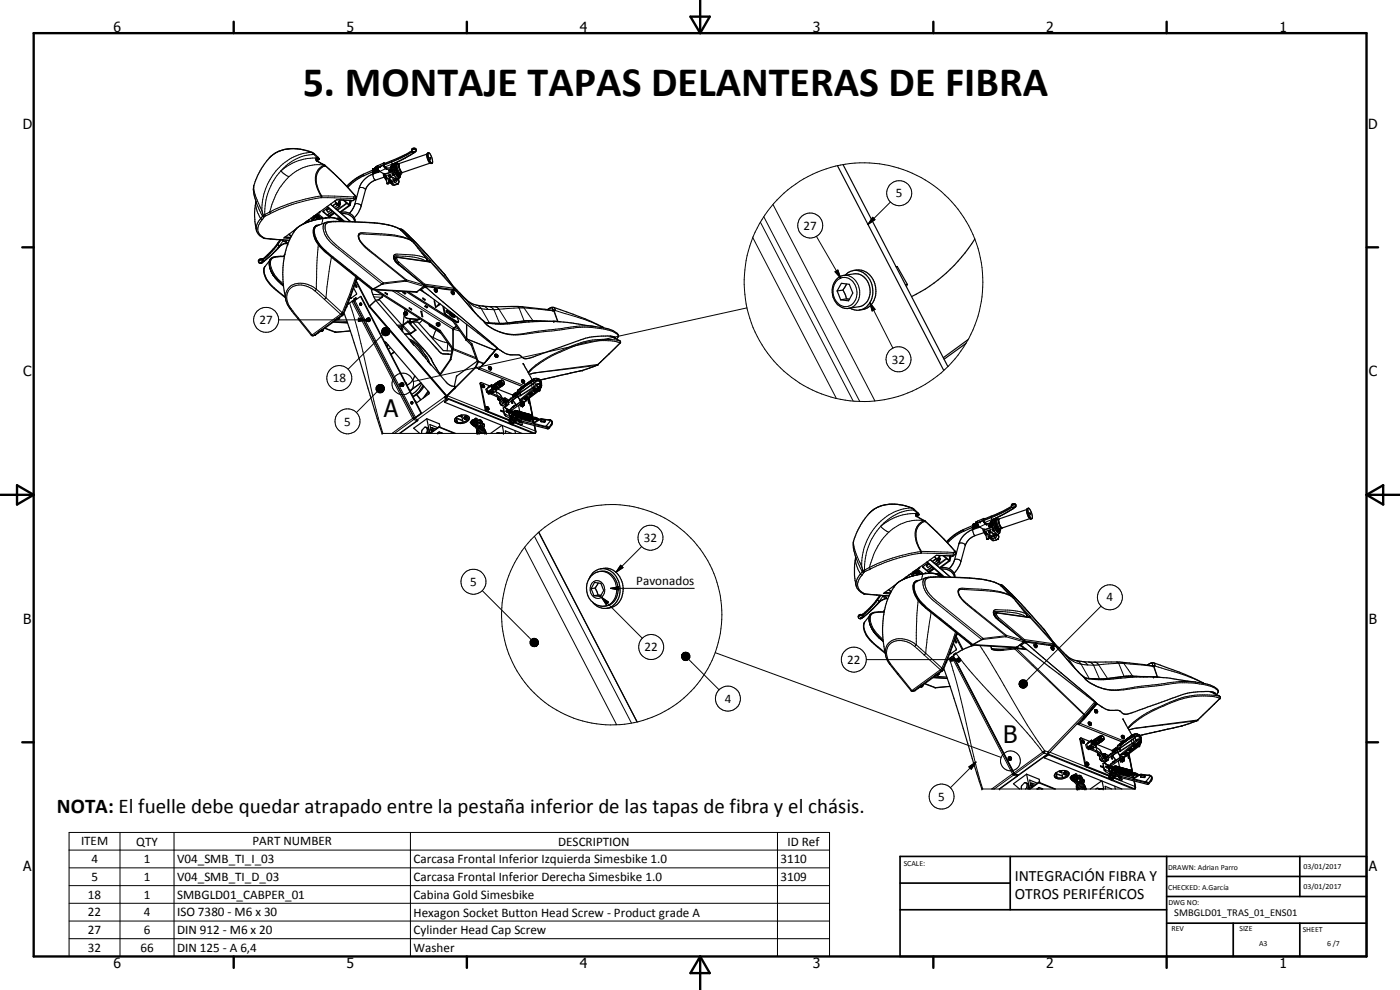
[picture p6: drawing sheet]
<svg xmlns="http://www.w3.org/2000/svg" width="420mm" height="297mm" viewBox="0 0 420 297" stroke-linecap="round" stroke-linejoin="round" font-family="sans-serif">
<defs><g id="words">
<text font-size="12.6" x="90.9" y="28.7">5. MONTAJE TAPAS DELANTERAS DE FIBRA</text>
<g font-size="7.2">
<text x="115.2" y="125.3">A</text>
<text x="301.1" y="222.9">B</text>
</g>
<text font-size="6.3" x="17.1" y="244">NOTA: El fuelle debe quedar atrapado entre la pestaña inferior de las tapas de fibra y el chásis.</text>
<g font-size="4.7">
<text x="304.6" y="264.2">INTEGRACIÓN FIBRA Y</text>
<text x="304.6" y="269.6">OTROS PERIFÉRICOS</text>
</g>
<g font-size="4.2">
<text x="34" y="9.6">6</text>
<text x="104" y="9.6">5</text>
<text x="174" y="9.6">4</text>
<text x="244" y="9.6">3</text>
<text x="314" y="9.6">2</text>
<text x="384" y="9.6">1</text>
<text x="6.8" y="38.7">D</text>
<text x="410.6" y="38.7">D</text>
<text x="7" y="112.9">C</text>
<text x="410.8" y="112.9">C</text>
<text x="7" y="187.1">B</text>
<text x="410.8" y="187.1">B</text>
<text x="7" y="261.4">A</text>
<text x="410.8" y="261.4">A</text>
<text x="34" y="290.4">6</text>
<text x="104" y="290.4">5</text>
<text x="174" y="290.4">4</text>
<text x="244" y="290.4">3</text>
<text x="314" y="290.4">2</text>
<text x="384" y="290.4">1</text>
</g>
<g font-size="3.9">
<text x="268.8" y="59.2">5</text>
<text x="241.2" y="69">27</text>
<text x="77.9" y="97.2">27</text>
<text x="267.7" y="109.1">32</text>
<text x="99.9" y="114.7">18</text>
<text x="103.3" y="127.7">5</text>
<text x="193.2" y="162.6">32</text>
<text x="141.1" y="175.8">5</text>
<text x="191" y="175.4">Pavonados</text>
<text x="332.1" y="180.5">4</text>
<text x="193.5" y="195.4">22</text>
<text x="254.2" y="199.2">22</text>
<text x="217.5" y="210.9">4</text>
<text x="281.6" y="240.3">5</text>
<text x="24.3" y="253.7">ITEM</text>
<text x="40.9" y="253.7">QTY</text>
<text x="75.8" y="253.7">PART NUMBER</text>
<text x="167.5" y="253.7">DESCRIPTION</text>
<text x="236.3" y="253.8">ID Ref</text>
<text x="27.4" y="259">4</text>
<text x="43.1" y="259">1</text>
<text x="53.2" y="259">V04_SMB_TI_I_03</text>
<text x="124.1" y="259.1">Carcasa Frontal Inferior Izquierda Simesbike 1.0</text>
<text x="234.2" y="259">3110</text>
<text x="26.4" y="269.7">18</text>
<text x="27.4" y="264.3">5</text>
<text x="43.1" y="264.3">1</text>
<text x="43.1" y="269.6">1</text>
<text x="53.2" y="264.3">V04_SMB_TI_D_03</text>
<text x="53.2" y="269.7">SMBGLD01_CABPER_01</text>
<text x="124.1" y="264.4">Carcasa Frontal Inferior Derecha Simesbike 1.0</text>
<text x="124.1" y="269.7">Cabina Gold Simesbike</text>
<text x="234.2" y="264.3">3109</text>
<text x="26.4" y="275">22</text>
<text x="43.1" y="275">4</text>
<text x="53.2" y="275">ISO 7380 - M6 x 30</text>
<text x="124.1" y="275">Hexagon Socket Button Head Screw - Product grade A</text>
<text x="26.4" y="280.3">27</text>
<text x="43.1" y="280.3">6</text>
<text x="53.2" y="280.3">DIN 912 - M6 x 20</text>
<text x="124.1" y="280.3">Cylinder Head Cap Screw</text>
<text x="26.4" y="285.6">32</text>
<text x="42.2" y="285.6">66</text>
<text x="53.2" y="285.6">DIN 125 - A 6,4</text>
<text x="124.1" y="285.7">Washer</text>
</g>
<text font-size="3.1" x="352.4" y="275">SMBGLD01_TRAS_01_ENS01</text>
<g font-size="2.4">
<text x="271.2" y="259.7">SCALE:</text>
<text x="350.6" y="261">DRAWN: Adrian Parro</text>
<text x="391.2" y="260.6">03/01/2017</text>
<text x="350.6" y="267.1">CHECKED: A.García</text>
<text x="391.2" y="266.7">03/01/2017</text>
<text x="350.6" y="271.4">DWG NO:</text>
<text x="351.6" y="279.3">REV</text>
<text x="372" y="279.4">SIZE</text>
<text x="391" y="279.6">SHEET</text>
<text x="377.9" y="283.8">A3</text>
<text x="398.3" y="283.8">6 /7</text>
</g>
</g></defs>
<g fill="none" stroke="#000" stroke-width=".3">
<path d="M84.3 51.3a18.7 18.7 0 0 0-4.9 13.1M84.3 51.3l1 .9 1.4 .8M86.7 53l-1.5 1.7a21.6 21.6 0 0 0-4.3 8.9M93.5 45.7a11.7 11.7 0 0 0-12.1 1.2l-.6 .5M93.5 45.7h.1M93.5 45.7a16.5 16.5 0 0 0-14.8 15l-.1 2.5-1.3-2.7a10.2 10.2 0 0 1-1.1-4.9M93.5 45.7l.7 .7M93.6 45.7h-.1M94.2 46.4a13.6 13.6 0 0 0-9.9 4.9M94.2 46.4l1.1 1M94.3 46.1l-.1 .3M94.9 47.4l.3 .4-.2 .2"/>
<path d="M94.9 47.4h.1M94.9 47.4v.3M94.9 47.7l.2 .1M94.9 47.4l.2 .4M94.9 47.7l.1 .2M94.9 47.7l-.1 .3 .2 .3M95 48.3l2.4 1.3M95.1 48.2h.1M95.1 47.8l-.1 .2M95.1 48.2l-.1 .1M95.1 48h-.1M95.3 47.4a15.3 15.3 0 0 0-11 3.9"/>
<path d="M95.3 47.4l-.2 .7M95.4 47.3l-.1 .1M95.5 47.2l-.1 .1M95.5 47.2h.1M96.3 59.3l9.7 .3M96.3 59.3a49.8 49.8 0 0 0-15.1 4.8M97.4 49.6h.1M97.4 49.6l3.3 3 5.8 6.1M97.4 49.6l.1 .1M97.4 49.6a4.5 4.5 0 0 0-2.5 6l1.5 3.3-.1 .4M97.4 49.6a12.8 12.8 0 0 0-10.7 3.4M97.4 49.5h.1"/>
<path d="M97.4 49.5v.1M97.5 49.7l.1 .1M97.6 49.8a3.9 3.9 0 0 0-2.7 3.5 15.6 15.6 0 0 0 1.7 5.8l-.2 .2M97.7 49.7h.1M97.7 49.7l-.1 .1M101 59.9l4.1 .2M106 59.6h.8M106.2 59.1l-.2 .5M106.2 59.1h.6M106.2 59.1l-5.8-.3a33 33 0 0 0-11.6 1.7l-4.4 1.5-3.5 1.6M106.5 58.6v.1M106.5 58.7l.3 .3"/>
<path d="M106.5 58.7l-.3 .4M106.8 59.6l-.9 .6M106.8 59.1v.5M106.8 59v.1M106.8 59h.1M107.8 56.5l.1-.2h.8l.8 .3 .2 .4M109 52.5h.1M109 52.3v.2M109 52.5l.3 .2M109 52.5l-2.5 1.4-2.4 2.1M112 52.2l.1 1.1 .5 .8M112.6 54.1h.1"/>
<path d="M115.4 52.1v.1M115.7 50.6l-1.8 .8M115.9 50.3l.1 .5M116 50.4l.1 .4M116.9 54.1h.5M116.9 54.5h.6M117.2 54.9l.6 .1M117.4 50.3v.4M117.4 54.1l.1 .3M117.5 48.2v.1M117.5 48.5v.1M117.5 48.3v.2"/>
<path d="M117.5 48.6l.3 .6M117.5 48.5l-2.3 .9M117.5 48.6l-2.3 1M117.5 54.5h.1M117.5 49.7l.1 .1M117.5 49.9l-.2 .4-.2-.1M117.5 54.4v.1M117.5 54.4l-.5 .1M117.5 54.5l.3 .5M117.6 49.8l.3 .2M117.7 49.8l.1 .2M117.7 49.7v.1"/>
<path d="M117.8 50l-.3-.2-.4 .4M117.8 50v.1M117.8 50v.2M117.8 51.3v.1M117.8 49.2l-2.3 .9M117.8 50.1l.1 .1M117.8 55l.6 .5M118.1 49.9h-.3M118.1 53.9l-.5-.8-.7 .3 .5 .7M118.1 53.9l1.1 1.4M118.1 53.9l-.7 .2M118.3 54.3h.1"/>
<path d="M118.3 54.3l-.8 .2M118.4 49l.4-.2-1 .4M118.4 49h.1M118.4 49l-.8 .5-.5 .7M118.4 51.5l-3.3 1.1M118.4 51.7l-3.2 1.1M118.6 49a4.3 4.3 0 0 0 1.4 3.7M118.6 53.6l-.5 .3M119.1 53.7l-1.6 .7M119.1 53.8l-.8 .5M119.1 53.8l-.2 .2M119.2 53.8h-.1"/>
<path d="M119.2 53.8h.1M119.2 53.8l.5 .5M119.2 53.8l-.3 .7-1.1 .5M119.4 49.2l-.4-.3a1.55 1.55 0 0 0 0 1.9 1.67 1.67 0 0 0 1.2 1.7l.1-.6M119.5 55h.1M119.6 54.9h.1M120.2 51.9l-.1 .3-.3-.2a3.4 3.4 0 0 1-.7-2.9h.1a3.4 3.4 0 0 0 .6 2.5l.4 .4M123.6 45.5l-2.4 1.4-3.7 1.6M124 46l-.2-.4-6.3 3M124.2 45.6l-.2 .1M124.5 45.6h-.3M124.5 45.6l-.2-.2-.1 .2"/>
<path d="M124.7 45.6h-.2M124.9 44.9a.88 .88 0 0 0-1.4 .2M124.9 45a.92 .92 0 0 0-1.3 .3M76.8 60.6l-.1 .9 .5 1.9 1.1 2.1M77 61.1l1.3 2.8a1.22 1.22 0 0 0 1 1.2M78.2 78.8v.1M78.2 78.7v.1M78.3 78.7h.4l-.1 .1M78.3 78.7h-.1M78.3 65.5l.4 .4M78.3 65.5l-.5 .5a4 4 0 0 0-.8 3.1M78.6 77.7l.1 .2"/>
<path d="M78.6 78.8h.1M78.6 78.8l-.4 .1M78.7 77.9h-.1a.84 .84 0 0 0-1 .6M78.7 77.9h.2M78.7 77.9l.1 .1M78.7 65.9a3.2 3.2 0 0 0 .8 5.6M78.8 78v.1M78.8 78l-.7 .1-.5 .5M78.8 78l-.2 .7M78.9 77.9h.1M78.9 77.9l.1 .1M79 77.6l-.1 .3"/>
<path d="M79 78l-.2 .1M79 78l.3 .4M79.2 71.5h.4M79.3 65.1l-.6 .8M79.3 65v.1M79.4 64.4l-.4 .2-.7 .9M79.4 64.4l.3 .4M79.5 71.5h-.1M79.5 71.5h.1M79.5 80a4.9 4.9 0 0 0 1.7 5.3l4.4 3.8M79.6 71.5l7.2 .6M79.7 64.8l-.4 .2"/>
<path d="M80.9 63.6l.3 .5M80.9 63.6l-1.5 .8M81.1 77.7l-.2 .4a6.4 6.4 0 0 0 1.5 4.9l1.5 1.7M81.2 64.1l-1.5 .7M83.3 73.2l-2.9 3.4-1.5 1.3M83.3 72.9v.3M83.3 73.2l.1 .2M83.4 73.4l-2.9 3.3-1.5 1.3M83.4 73.4l.5 .3M83.7 74.1h.2M83.9 74v.1M83.9 73.7l-.6 .8 .4-.4"/>
<path d="M84.2 72l-.9 1.2M84.4 72l-1 1.4M85 72.3l-1.1 1.4M85.2 71.4l1.9 .1M85.3 77a4.3 4.3 0 0 0-4 1 7.3 7.3 0 0 0 3 6.5l.7 .7M85.5 71.2l1.7 .1M85.8 72.9h.1M85.8 72.9l-2.1 1.2M85.9 72.1l-.4 .4M86.1 72.9h.1M86.1 72.8l-.3 .1M86.2 72.9h-.1"/>
<path d="M88.1 69.3l.2 .2M88.3 69.1l.1 .2M91.5 66.8v.1M91.9 66.5v.1M94.8 67.8a2.78 2.78 0 0 0-.3 3.4l.7 1.5M94.8 67.8l.1 .1M95.1 67.6l-.3 .2M95.2 72.7l2 2.4M95.4 72.6l-.2 .1M95.5 73.4l-.4 6.3-.2 7.1M96.8 65.4l.1 .2M96.9 65.6l-2.1 .4-3 .9-2 1-1.2 1.1"/>
<path d="M96.9 65.6l-.3 1.6M97.1 63.5v.1M97.2 75.1l14.5 11.7M97.4 74.9l-.2 .2M97.9 66.7a1.56 1.56 0 0 0-.8 2.3l.9 2.2 1.9 2.2 14.7 11.8M97.9 65.3l-.1 .1M98.6 64.9h.1M98.7 65.3l.3 .1M99 64.9v.1M99 65.4a4.5 4.5 0 0 1 2.8 .6M99 65.4l-2.1 .2M99.1 61.3l6 5.2"/>
<path d="M99.5 77.1l-1.7 12.2M100.1 63.8l-1.5 1M100.2 63.9l-1.4 1M101.8 60.5l-.1 .1M101.8 65.9v.1M101.8 66l.6 .4M101.9 61.8v.1M102 60.4l-.1 .1M102.5 66.3v.1M104 60.9l-2.8 2M104.2 61l-2.9 2.1M105.1 60.4h.1"/>
<path d="M105.1 60.1h.1M105.1 60.1l.8 .1M105.9 60.2h.1M106.1 60.1l-.2 .1M106.5 61.3a1.27 1.27 0 0 1 1.9 .6M118.3 77a13 13 0 0 1 5.4 .1l2.9 .6 1.3 .7M118.8 77.3a1.36 1.36 0 0 0 .7 1.7M119.2 77.1l.1 .2M119.3 77.3l9.8 1.4M119.3 77.3a.79 .79 0 0 0 .4 1.3M119.5 79l5.9 5M119.5 79h-.2"/>
<path d="M119.7 78.6l7.8 6.7M119.7 78.6l-.2 .4M120.1 68.8l.1 .1M120.2 68.9h.1M120.2 68.9l1.9 2M120.2 68.9a18.9 18.9 0 0 0-9.2-2.1l-7.8-.3a10.3 10.3 0 0 0-5.1 .4l-.5 1a6.7 6.7 0 0 0 2.9 5.3l14.6 11.7M120.3 68.7h.1M120.3 68.7l-.1 .2M120.8 68.9l.1 .2M120.9 69.1l5.6 5.5 7 7.8M120.9 69.1l8 8.9M120.9 69.1l-.2 .2"/>
<path d="M123.6 72.3l-.3-.2a19.7 19.7 0 0 0-9.1-1.6l-5.2-.3a.97 .97 0 0 0-1.1 .2 .97 .97 0 0 0-.1 1.2 15.7 15.7 0 0 0 4.8 4.8l9.4 7.6M123.6 72.3l.7 .7M123.9 72.5a14.9 14.9 0 0 0-8.4-2.3l-7.2-.4a1.07 1.07 0 0 0-.7 1.8 13.9 13.9 0 0 0 5.1 5.2l9.1 7.3M126.6 75.9l1.4 1.7M128 77.6h.1M128 77.6l.1 .2M128 77.6a14.1 14.1 0 0 0-6.2-1.2l-2.6-.2a1.06 1.06 0 0 0-1.1 .7 1.06 1.06 0 0 0 .3 1.2l1 1.1 7.8 6.3M128.1 77.8l-.1 .6M128.2 77.8l.4 .6M128.6 78.4l.2 .1M128.6 78.4l-.1 .1M128.8 78.5l.3-.2 7.2 8.1"/>
<path d="M128.8 78.5h.1M128.9 78l.3 .7M128.9 78l-.3 .4M129.1 78.7h.1M129.1 78.7l-.2-.2 .3 .2M129.2 78.7l7 7.8M225.9 71.3l25.1 48.2M228.2 66.7l27.9 53.7M229.2 65l28.8 55.4M232 61.3l30.6 59M245 70.9l7.3 12.5M261.9 65.2l.7 .7-2.1 1.5z"/>
<path d="M267.2 60.6l-6.7 6.8M81.9 82.3h.1M83.6 96h26.5M83.9 84.7h.1M83.9 84.7l1.1 1M87.3 92.5l-.3 .1M87.3 92.5l2.3 3M89.6 95.5h-.2M89.6 95.5l4.1 5M94.5 87.3a5.6 5.6 0 0 0-7.6-.5 4.5 4.5 0 0 0 .4 5.7M94.5 87.3l2.9 2.5M94.9 86.8a6.5 6.5 0 0 0-7.9-.8 4.1 4.1 0 0 0-1.2 4.1"/>
<path d="M94.9 86.8l-.4 .5M94.9 86.8l2.9 2.5M96.9 98.9l-.6 .5M97.4 89.8l4.8 4.5M97.6 98.5l3.1 1.1M97.8 89.3l-.4 .5M97.8 89.3l4.9 4.5M100.6 96.3l3.6 .1M100.7 99.6l-.2 .1M100.7 99.6l.2 .1M100.9 99.7h-.1M101.8 95.4l-.6 .4"/>
<path d="M102.2 94.3l.5 .2M102.2 94.3l-8.5 6.2M102.5 94.6l.1 .1M102.7 93.8l.2 .4M102.7 93.8l-.5 .5M102.9 94.1l.2 .1M103.8 92.1l.2 .1M104.9 90.9l1.5 4.8a315.6 315.6 0 0 1 5.8 24.7l2.7 9.6M105.1 99.3l-4.2 .4M105.2 89.4h.2M105.6 90.4l18.3 35.1M106 90.3l18.2 35.1-.3 .1"/>
<path d="M106.2 90.3l18.2 35M106.5 90.2l18.2 35M106.8 83l-1.9 5.3-2.2 5.5M107.2 83.4l-.1 .2M107.6 95.5l2.5 .5-2.5 .5zM110.1 95.7a.35 .35 0 0 1 .5 .3 .35 .35 0 0 1-.5 .3l-.2-.2zM110.2 95.5l.3 .1M110.5 95.6l.1 .6-.2 .2M111.5 86.9h.1M111.7 86.8l-.1 .1M111.7 86.8l.1 .1M111.8 86.9h-.1"/>
<path d="M111.8 86.6l-.1 .2M111.9 88.3l2.8 .2M111.9 86.7l-.1 .2M112.2 89.1l2.3 .1M112.7 90.1l-1.8 1.7M112.8 90.2l-1.9 1.7M114.5 99.5l2.2-.9-2.2 1.2zM114.5 99.3l2.2-.7-2.2 .9zM114.5 99.8l2.2-1.2-2.1 1.5zM114.5 89.2h.2M114.5 89.2l-1.1 .8M114.6 99l2.1-.4-2.2 .7z"/>
<path d="M114.6 88.4l.1 .1M114.6 85.2l-2.7 1.5M114.6 85.2l.1 .1M114.7 85.3h.1M114.7 88.5l-.2 .7M114.7 85.3l-2.7 1.5M114.8 98.8l1.9-.2-2.1 .4zM114.8 88.4l-.1 .1M114.9 98.6h1.8zM114.9 98.6h1.8l-1.9 .2zM115 85.2l-.2 .1M115.1 84.9l-.5 .3"/>
<path d="M115.1 84.9l-.1 .3M115.1 98.4l.3-.1 1.3 .3zM115.4 98.3l1.3 .3zM115.6 98.3l1.1 .3zM115.9 98.3l.8 .3zM116.2 98.3l.5 .3zM116.7 98.6l-1.5 2-.2-.1zM116.7 98.6l-1.2 2.1-.3-.1zM116.7 98.6l-1 2.2-.2-.1zM116.7 98.6l-.7 2.1-.3 .1zM116.7 98.6l-.5 2-.2 .1zM116.7 98.6l-.2 1.9-.3 .1z"/>
<path d="M116.7 98.6v1.7l-.2 .2zM116.7 98.6l.2 1.5-.2 .2zM116.7 98.6l.2 1.5zM116.7 98.6l.3 1.3zM116.7 98.6l.3 1zM116.7 98.6l.3 .7zM116.7 98.6l.2 .5zM116.7 98.6l.1 .2zM117.8 87.2l18.2 11.6M118.8 87.3l17.4 11.1M121 98.2l1.9 1.9M121 97.7l2.3 2.3"/>
<path d="M121.7 84.4l-6.7 .8M121.7 84.4h.3M121.8 84.1l-6.7 .8M121.8 84.1l-.1 .3M122 84.4l5.1 1.5M122 84l5.2 1.5M122 84l-.2 .1M122 84v.4M122.2 95.5l.2 .1M122.9 96.7h.1M123 96.6l-.1 .1M123.1 96.6h.1"/>
<path d="M123.3 96.6h.1M124 96.4l.2 .2M124.7 95.8l.4 .3M124.9 87.7h.1M125 87.6h.1M125.1 87.5l-.1 .2M125.3 95.8l.2 .1M125.7 95.7l.2 .1M125.9 86.9l2.8 1.8M126.8 96.1l-1 1M127.1 85.9h.1M127.1 85.9l-2 1.6"/>
<path d="M127.2 85.5h.1M127.2 85.5l-.1 .4M127.3 85.6l8.6 1.3M127.5 85.3l8.7 1.2M127.5 85.3h.1M127.5 85.3l-.2 .3M127.5 85.3l-.2 .4M127.7 86l10.8 9.2M128 91.9l.1 .2M128.8 97.3l-.1 .1M129.3 97.8l-.2 .1M130.6 86.7v.5l.5 .3"/>
<path d="M130.8 86.8l.3 .4zM130.9 99l-.9 2.2M131.5 91.6h.1M131.8 91.1l.2 .1M133.2 82l.3 .4M133.5 82.4h.1M133.5 82.4l2.8 4M133.6 93.9l-.3 .1M133.9 94.4l-.2 .2M134.3 93.2l-.2 .1M135.7 87.4l-.1 .4 .6 .4M135.9 86.9l-.1 .2"/>
<path d="M135.9 86.9h.2M136 86.9h.1M136 86.9l-.1 .2M136 87.5l.2 .4zM136 98.8l2 .5M136.1 86.9v.2l.2-.1M136.1 86.9l.2 .1M136.2 86.5l-.1 .4M136.2 86.5h.3M136.3 86.2l1.5 1.6a12.2 12.2 0 0 0 6.6 4.8M136.3 86.4h.1M136.3 87l.2 .2"/>
<path d="M136.3 86.4l.2 .1M136.4 98.3l1.1 .3M136.5 86.5l-.2 .5M136.8 87.2l5 5.8 3.3 3.4a7.4 7.4 0 0 0 3.2 2.5 14 14 0 0 0 8.8 1.4l10.8-1.3a28.9 28.9 0 0 1 16.4 .7 1.55 1.55 0 0 1 1.3 1.3M137.2 96.6l-.1 .1M138.5 95.2l5.5 4.7M138.5 95.2l9.5 8.1M139.9 89.8l2.7 4.1M143.1 91.6l.5 .2 .8 .8M144.4 92.6l2.1 .2M144.4 92.6l2.5 4.3M144.8 91.8l.9 .3 .8 .7"/>
<path d="M145.3 96.4a12.8 12.8 0 0 0 12 3.7l3.3-.6 7.1-.8a32.5 32.5 0 0 1 11.1-.7M146.5 92.8l1.7 .1M146.7 92l.8 .2 .7 .7M148.2 92.9l1.7 4.1M148.5 92l.5 .1 .8 .7M148.7 97l.1 .2M149.8 92.8l-1.6 .1M149.8 92.8l2.5 4.1M151 97.1l.2 .1M155.1 91.9l.7 .5M155.8 92.4h1.5M155.8 92.4l-6 .4"/>
<path d="M155.8 92.4l1.5 3.9M156.2 96.5l.1 .3M156.7 92l.6 .4M157.3 92.4l8.7 .9M157.3 92.4l2.6 3.8M158.4 96.3l.3 .3M164.4 92.8l1.3-.4 .2 .2-.1 .5M164.4 92.8v.1M164.5 92.8h-.1M165.8 93.1h.1M165.8 93.1h.8M165.8 93.1l.2 .2"/>
<path d="M166 93.3l1.3 3.1M166.1 96.4h.1M166.2 92.2l.3 .3 .1 .6M166.3 96.4h.1M166.3 93.2l1.1 3.2M166.6 93.1l9.4 3 5.1 2.2M166.6 93.1v.1M180.8 98.1l.3 .2M181.1 98.3h.1M224.2 92.4l-100.2 22.1M250.6 81.5l.8-.5 .9 2.4zM251.4 84a3.5 3.5 0 0 1 5.6 2.4 3.9 3.9 0 0 1-4 5.5 4.9 4.9 0 0 1-1.6-7.9z"/>
<path d="M253.2 82.6a4.6 4.6 0 0 1 4.8 4.6 4.5 4.5 0 0 1-3.3 5.3M261.1 90.8l1.5 2-.9 .5zM261.1 90.8l6.9 13.6M93.7 100.5l.4 .2M93.7 100.5l-.3 .1M94.6 100.4l.1 .1M112.8 116.4l2.2-.7-2.2 1zM112.8 116.7l2.2-1-2.2 1.2zM112.8 116.9l2.2-1.2-2 1.5zM112.9 116.1l2.1-.4-2.2 .7zM113 117.2l2-1.5-1.9 1.7zM113.1 115.9l1.9-.2-2.1 .4z"/>
<path d="M113.1 117.4l1.9-1.7-1.7 1.9zM113.2 117.5l-6.2 6.3M113.2 115.7l.3-.2 1.5 .2zM113.2 115.7h1.8l-1.9 .2zM113.5 115.5l1.5 .2zM113.7 115.4l1.3 .3zM114 115.4l1 .3zM114.2 115.4l.8 .3zM114.5 115.4l.5 .3zM114.6 100.1l2.1-1.5-1.9 1.7zM114.8 100.3l1.9-1.7-1.7 1.9zM114.9 100.4l-10.4 10.4"/>
<path d="M115 115.7l-1.5 2-.2-.1zM115 115.7l-1.2 2.2-.3-.2zM115 115.7l-.9 2.2h-.3zM115 115.7l-.7 2.2h-.2zM115 115.7l-.4 2.1-.3 .1zM115 115.7l-.2 1.9-.2 .2zM115 115.7v1.8l-.2 .1zM115 115.7l.2 1.5-.2 .3zM115 115.7l.2 1.5zM115 115.7l.3 1.3zM115 115.7l.3 1zM115 115.7l.3 .8z"/>
<path d="M115 115.7l.3 .5zM115 115.7l.1 .3zM120.3 115a.42 .42 0 0 1 .4 .5 .42 .42 0 0 1-.5 .3 .37 .37 0 0 1-.2-.5 .37 .37 0 0 1 .5-.2 .37 .37 0 0 1 .2 .5M120.6 115.7l-.2 .1M122.8 100.2l4 4.3 2.7 3.3M123 100.2l4.6 5 1.9 2.6M125 118.4l1.2 1.6M125.1 118.4l1.3 1.5M129.1 100.8l.9 .4M129.4 107.8l.8 1.5M129.5 107.8l.5 1M129.5 107.8h.1"/>
<path d="M130 101.2l1.8 .9 2.6 .8M130 101.2v.5M130.1 109.1l.1 .2M130.2 109.3l.9 1.5M131.1 110.8l.5 .7M131.6 111.5l.4 .8zM133.4 119.1l-8.9 6.5M134.3 119.8l-.4-.1-8.6 6.2M134.3 118.7l18.6 7.5M134.4 102.9h.1M134.4 102.9l-.2 2.4M136 104.6l6.8 2.7"/>
<path d="M136 104.9l6.9 2.8M136.7 116.1l-.1 .2M140 101.6l8.7 3.5M140.1 101.7l8.5 3.5M143.5 108.3l1.7 .7M143.6 108.5l1.5 .7M144 110.4l13.3 5.3M144.3 115.1l-.2 .1M146.4 117.5l.4 .1M146.8 115.9v.2M146.8 110.1a.58 .58 0 0 0 .6 .7M147.1 110.2l.4 .3z"/>
<path d="M147.1 117.1v.2M147.1 110.1v.1M148 103.3l.7 .6M148 103.3l1 .9M148.7 103.9l.3 .3M148.7 106.3l.2 .5 .4 .3M149 117.6l.3 1.1M149 104.2l.3 .3M149 106.4l.4 .4zM150.3 118.7l.3 1.1M154.1 119.8l-.2 .3 1.1 1.4M154.1 119.8h.1"/>
<path d="M154.6 118.9l.3 .4M155.2 118.4l.2 .2M155.3 117.5l.2 1.6 .5 .8M156 116.7l-.6 .4M156 119.9l1.4 .6M156 119.9v.1M156 117h.1M156.4 116.4l-.4 .2M156.4 116.7l.1 .1M156.4 116.3l.1 .1M156.7 116.5h.1M156.7 116l.2 .1"/>
<path d="M156.7 116.2l-.2 .1M156.8 114a.53 .53 0 0 0 .5 .8M156.8 119.5l3.5-2.8 1.4 .5-3.7 2.8zM157.1 115.9l-.2 .1M157.1 114.1l.3 .2-.1 .3zM157.1 116.2h.1M157.1 115.8h.2M157.5 115.6l-.2 .1M157.5 116h.1M157.5 115.5l.1 .1M157.7 119.3v.1M157.8 119.4h.2"/>
<path d="M157.8 115.4l-.2 .1M157.9 115.7h.1M157.9 115.2l.1 .1M158 119.2h-.2M158.1 119.2v.1M158.2 115.1l-.2 .1M158.3 115.4h.1M158.3 115l.1 .1M158.3 119.3l.1 .2M158.6 114.9l-.2 .1M158.6 114.7l.2 .1M158.7 115.1v.1"/>
<path d="M159 114.6l-.2 .1M159 114.9h.1M159.3 114.3h.1M159.3 114.3l-.3 .2M159.3 114.3l.4 2.1M159.4 114.6l.1 .1M159.4 112.1l-.6 .3M159.5 114.3h-.2M159.6 113.7l.1 .3M159.7 116.4l-3.5 2.2M159.7 116.4l.1 .1M159.8 114.1l-.3 .1"/>
<path d="M159.8 116.5l-3.6 2.2M159.8 114.3l.5 1.7 .5-.6M159.8 113.9l.2 .1M160.2 113.8l-.2 .2M160.2 113.8h.1M160.2 113.7v.1M160.2 116.3l-.4 .2M160.2 116.1l-.5 .3M160.2 113.7l.2 .1M160.2 113.7h.1M160.3 116.4l-4.3 3.5M160.3 114.1v.1"/>
<path d="M160.3 117.3l.1 .1M160.4 117.3h.2M160.5 114.1l.3 .3M160.6 117.4l-.2 .1M160.7 117.3v.1M160.8 115.4l.6 .7M160.8 114.4v1M160.8 114.4l1.2 .1M160.9 117.4l.1 .1M161.4 116.2l.6-.2a.55 .55 0 0 1 .1 .6 .55 .55 0 0 1-.7 .2l-.2-.2zM161.4 113.6l.3 .2M161.4 113.6l-1 .1"/>
<path d="M161.4 113.6l.6 .9M161.6 116.2h.1M161.7 116.2h.1M161.7 116.1l.2 .4-.5 .1v-.2M161.7 113.7v.1M161.7 113.8l.3 .1M161.7 113.8l.5 .4M161.7 114h-.4l-.5 .4M162 115.1v.8M162 115.1l.5 .6M162 115.1h-.6l-.6 .3M162 114.5l.3 .1"/>
<path d="M162 114.5v.6M162.2 114.2l.1 .4M162.2 114.2h.1M162.3 114.6l-.2 1.4M162.3 114.6l.2 .2M162.3 116.2l-.1 .2M162.3 116.2h.1M162.4 116.2h.1M174.7 111.2h.1M174.7 111.2l-12.6 2.8M179.1 109.6l-19.7 2.6M179.1 109.6l-4.4 1.6"/>
<path d="M179.1 109.6h.1M179.4 109.3l-20 2.8M179.4 109.3l-.3 .3M179.5 109.3h.1M184.3 101.2l-.1 .1M184.4 101.4h.1M186 102.2h-.1a25.8 25.8 0 0 0-12.7 1l-6.7 2.8-2.2 1.2-3.5 2.3-2.3 2.3M186 102.2l.2 .3-.1 .4M186.1 102.9a21.8 21.8 0 0 0-13.7 .9 39.1 39.1 0 0 0-12.9 7.1M186.1 102.9l-6.7 6.4M186.1 102.9v.1M114.7 130h.1"/>
<path d="M114.7 130h45.9M123.9 125.5l.3 .4M123.9 125.5l-6.3 4.5M124.2 125.9l.9 .3M124.2 125.9l-5.8 4.1M124.4 125.5l-.2 .4M125.1 126.2h.2M125.1 126.2l-5.3 3.8M125.3 125.9l-.2 .3M128.9 129.6l.4 .2M136.9 125.2h.1M137.1 125.4l1.8 .8"/>
<path d="M137.1 125.6l1.8 .7M138.1 124.6l-.4 .2M138.2 124.9l.1 .1M138.3 124.6l-.3 .2M138.5 125.1h.1M138.5 124.6l-.3 .3-.3-.1M138.6 124.8l-.3 .2M138.6 125h-.2M139.8 124.9l.1 .6-.5 .2M139.8 125.1a.31 .31 0 0 0-.5 .1 .31 .31 0 0 0 .4 .4l.2-.4M142.4 127.8v.2M142.8 127.9l.5 .7"/>
<path d="M142.9 127.9l.5 .7M143.2 130h.1M143.4 130h.1M143.5 126.2h-.2M143.5 126.2l.6 .1 .2 .3M143.7 126.2l.6 .4M143.8 130h.1M144.2 127h.1M144.3 126.6l.1 .4M144.3 126.6v.4M144.3 127l-.2 1.2M144.3 127h-.1"/>
<path d="M144.4 127l-.2 1.2M144.4 127l.4 .2M145.1 127.2l.2 .6-.2 .6M145.5 130h.1M145.8 122.8l-.2 .1M146 130h.1M146.2 123.3l-.2 .1M151.1 130h.1M151.8 124.3l1.6 .8M151.8 121.1l-.9 .7M152.7 123.4l.2 .1M153 123.7l.1 .3"/>
<path d="M153 124h.1M153.1 124.6l.3 .2M153.2 124.8l.2 .1M153.2 124.8h.2M153.4 125.5h.1M154 123.8v.5M154.4 126.8l6.4 2.6M154.6 126l-.1 .2M154.8 123.4l-.4 .5 .1 .6M154.8 123.5a.66 .66 0 0 0-.6 1M154.8 123.6l-.2 .9M154.9 123.9l-.1 .3"/>
<path d="M155 125.8l-.2 .3M155 125.5l1.5 .8-.2 .4M155.9 126.1l-.2 .3M156.1 120.7l.3 .4M156.1 126.2l-.1 .4M156.5 127.4l-.2 .2M156.7 120.3l.2 .3M157.4 120.5h.1M160.2 126.8l.1 .1M160.6 125.2v.2M160.6 125.4v.1M160.6 125.5h-.1"/>
<path d="M161.1 125.7l-.1 .3M161.7 125.9l.2 .1M162.3 126.5h.1M162.5 125.7l.2 .1M163.2 126.5l.2 .2M163.6 127.9l.8 .4-.1 .4M164 127.8l.9 .6M165 126l.2 .1M165.3 127.5l.1 .2M161.7 159.7l29.5 56.9M264.3 157.9a18.9 18.9 0 0 0-4.9 13.1M264.3 157.9l1.4 1.2 1 .6"/>
<path d="M266.7 159.7a22.2 22.2 0 0 0-5.8 10.5M273.5 152.4l.7 .6M273.5 152.4a16.5 16.5 0 0 0-14.8 14.9l-.1 2.6a18.1 18.1 0 0 1-2.5-7.4l.1-.2M273.5 152.4a12.1 12.1 0 0 0-10.8 .2l-1.9 1.5M273.5 152.4h.1M274.2 153a13.8 13.8 0 0 0-9.9 4.9M274.2 153l1.1 1.1M274.4 152.8h.1M274.4 152.8l-.2 .2M274.9 154.1h.1M274.9 154.1v.2M274.9 154.3l.2 .1"/>
<path d="M274.9 154.1l.2 .3M274.9 154.3l.1 .3M274.9 154.3l-.1 .3 .2 .3M274.9 154.1h.4M274.9 154.1a15.5 15.5 0 0 0-10.6 3.8M274.9 154.1l.1 .1M275 154.2l.2 .4-.2 .1 .1-.3M275 154.9l2.4 1.3M275.3 154.1l-.3 .8M275.5 153.8l-.2 .3M277.4 156.2h.1M277.4 156.2l.2 .2"/>
<path d="M277.4 156.2a12.5 12.5 0 0 0-10.7 3.5M277.4 156.2a4.1 4.1 0 0 0-2.8 3.7 9 9 0 0 0 1.8 5.6M277.4 156.2l.1 .1M277.5 156.3l.2 .1M277.6 156.4a4.6 4.6 0 0 0-2.4 6.3l1.4 2.8-.2 .4M277.7 156.4h.1M277.7 156.4l4.5 4.3 4.3 4.6M277.7 156.4h-.1M289 159v.1M289 159.1h.1M289 159.1l.2 .2M289 159.1a13.9 13.9 0 0 0-4.9 3.5"/>
<path d="M289.1 158.9l-.1 .1M289.2 159.3l.1 .1M292 158.9v.9l.6 .9M295.4 158.8v.1M295.7 157.3l-1.7 .8M295.9 157l.1 .4M296.1 157.1v.4M297.3 157l.1 .4M297.5 155.2l-2.3 .9M297.5 155.2v.1M297.5 154.9v.3M297.5 156.5h.1"/>
<path d="M297.5 155.3l.3 .6M297.5 155.3l-2.3 .9M297.5 156.5l-.4 .3M297.5 156.4l.2 .1M297.5 156.5l.3 .2M297.5 156.5l-.2 .5-.2-.2M297.7 156.4v.1M297.7 156.5l.2 .2M297.7 156.5l.1 .2M297.8 156.7h.1M297.8 155.9l-2.3 .9M297.8 156.7v.2"/>
<path d="M297.8 157.9v.2M297.8 156.7l.1 .1M297.9 156.8h.1M298.1 156.5h-.3M298.4 155.7l.4-.3-1 .5M298.4 155.7h.1M298.4 155.7l-.8 .4-.5 .7M298.4 158.2l-3.3 1.1M298.5 158.4l-3.3 1.1M298.5 155.6l.1 1.2 .4 1.3 .4 .8 .6 .4M299 155.8l.3 .1-.1 .7 .2 .8 .4 .9 .4 .3-.1 .2a1.82 1.82 0 0 1-1.1-1.8zM299.4 155.9l-.5-.3a3.7 3.7 0 0 0 .9 3.4l.3 .2 .2-.6"/>
<path d="M303.6 152.1l-6.1 3.1M303.8 152.2l-3.4 1.9-2.9 1.2M303.8 152.3l.2 .3M304 152.3l.3 .1 .2-.3-.3 .2M304.4 152.2h.2M304.9 151.5a.93 .93 0 0 0-1.3 .3M304.9 151.7a.82 .82 0 0 0-1.3 .2M144.7 177.2l14.7 14.7M157.4 164.2l27.7 53.3M160.4 160.9l29.1 56.1M177.6 175a2.16 2.16 0 0 1 2.5-.6 2.16 2.16 0 0 1 1.3 2.2 2.19 2.19 0 0 1-1.5 2.9 2.19 2.19 0 0 1-2.7-1.9l-.1-1.2zM180 171.4a5.3 5.3 0 0 1 4.9 6.8 4.5 4.5 0 0 1-3.3 3.7"/>
<path d="M180.5 179.2l2.1 1.4-.7 .8zM180.5 179.2l12.3 12.3M183.2 176.5l2.5-.5v1zM183.2 176.5h25.2M186.3 169.6l.7 .7-2.1 1.4zM192.6 164l-7.7 7.7M256.8 167.3a8.2 8.2 0 0 0 1.5 4.9M257.1 167.8l1.7 3.7M258.3 172.2l.4 .4M258.3 172.2a4.2 4.2 0 0 0-1.3 3.6M258.7 172.6a3.3 3.3 0 0 0 .8 5.5M258.8 171.5l.4 .2"/>
<path d="M258.8 171.5l-.5 .7M259.2 178.2h.4M259.2 171.7l-.5 .9M259.4 171l-.6 .5M259.4 171l.2 .4M259.5 178.1l-.1 .1M259.5 178.1l.1 .1M259.6 178.2l7.3 .6M259.6 171.4l-.4 .3M259.6 171.4h.1M260.9 170.2l.3 .5M260.9 170.2l-1.5 .8"/>
<path d="M261.2 170.7l-1.6 .7M263.3 179.9l-1.6 2-3 2.7M263.3 179.6v.3M263.3 179.9l.6 .5M264.2 178.6l-.9 1.3M264.4 178.6a20.4 20.4 0 0 1-5.6 6.1M265 178.9l-1.1 1.5M265.1 178.1l2 .1M265.5 177.8l1.7 .2M265.8 179.6l-1.4 .5-1.1 1 .6-.7M265.8 179.6h.1M265.9 178.7l-.4 .5"/>
<path d="M266.1 179.6h.1M266.1 179.5l-.3 .1M268 175.9l.3 .3M268.3 175.8l.1 .1M271.5 173.5v.1M271.9 173.2h.1M274.8 174.5a3 3 0 0 0-.2 3.7l.6 1.1M274.8 174.5h.1M275.1 174.3l-.3 .2M275.2 179.3l1.2 1.6M275.4 179.2l-.2 .1M276.3 166a51.3 51.3 0 0 0-12.7 3.6l-2.4 1.1"/>
<path d="M276.4 165.5l9.8 .3M276.4 165.5l-.1 .5M276.4 165.5a52.2 52.2 0 0 0-15.5 4.7M276.4 165.9l-.1 .1M276.4 165.9l9.6 .3M276.8 172.1l.1 .2M276.9 172.3a13.9 13.9 0 0 0-8.3 3.4M276.9 172.3l-.3 1.6M277.1 170.2v.1M277.9 173.4l-.3 .1a2.23 2.23 0 0 0-.3 3.1l.3 .6a11.4 11.4 0 0 0 4 4.2l13 10.5M277.9 172h-.1M278.7 172l2 .2 1.1 .5"/>
<path d="M278.9 172l-2 .3M279 171.6v.1M279.1 167.9l6 5.2M280.1 170.4l-1.5 1.2M280.2 170.5l-1.4 1.1M281 166.6l4.1 .2M281.8 172.6h.1M281.8 167.2l-.1 .1M281.8 172.6v.1M281.8 172.7l.6 .4M282 168.4l-.1 .1M282 167l-.1 .1"/>
<path d="M282.5 173v.1M284 167.6l-2.8 2M284.1 167.7l-2.8 2.1M285.1 167h.1M285.1 166.8h.9M286 166.2l.7 .1M286.2 165.8h.6M286.2 165.8l-.2 .4M286.5 168a1.29 1.29 0 0 1 1.9 .5M286.5 165.3h.1M286.5 165.3l.3 .4M286.5 165.3l-.3 .5"/>
<path d="M286.7 166.3h.1M286.7 166.3l-.8 .5M286.8 165.8l-.1 .5M286.8 166.2l-.1 .1M286.8 165.7v.1M286.8 165.7h.1M286.8 165.6v.1M287.8 163.2a1.22 1.22 0 0 1 1.9 .5M297 161.2h.6M297.1 161.5l.7 .2M297.4 160.8l.1 .3M297.4 160.8h-.5"/>
<path d="M297.5 161.1l.1 .1M297.5 161.1h-.6M297.6 161.2h.1M297.6 161.2l.2 .5M297.8 161.7l.6 .5M298.1 160.5l-.5-.7-.7 .3 .5 .7M298.1 160.5l.2 .3M298.1 160.5l-.7 .3M298.3 160.8v.2M298.3 160.8l-.8 .3M298.3 161h.1M298.3 161l.8 .9"/>
<path d="M298.3 161l-.7 .2M298.6 160.2l-.5 .3M298.9 160.7l-.6 .3M299.1 160.4l-.8 .4M299.1 160.5l-.2 .2M299.2 160.4h.1M299.2 160.4l-.1 .1M299.2 160.4l.6 .6M299.2 160.4l-.3 .8-1.1 .5M299.5 161.7h.1M299.6 161.6h.1M300.1 175.5l.2 .1"/>
<path d="M300.3 175.6h.1M300.3 175.6a15.3 15.3 0 0 0-5.5-1.7l-6.4-.5-7.7-.2a3.5 3.5 0 0 0-3 .8 5.3 5.3 0 0 0 2.1 5.2l15.3 12.4M300.3 175.6l1.8 1.9M300.3 175.4h.1M300.3 175.4l-.1 .2M300.8 175.6l.1 .1M300.9 175.7l4.4 4.3 8.2 9.1M300.9 175.7l8 9M300.9 175.7l-.3 .3M303.8 179.1a10.1 10.1 0 0 0-5.4-1.9l-8.9-.7a1.34 1.34 0 0 0-1.9 .6l.1 1.3a14.3 14.3 0 0 0 5 5l9.1 7.4M304.3 179.6a10.6 10.6 0 0 0-7-2.2l-8.3-.6-1.1 .2a2.09 2.09 0 0 0 .7 2.6l2.8 2.5 10.6 8.5M159.1 192.4l2.1 1.3-2.1-1z"/>
<path d="M159.1 192.7l2.1 1-2.1-.7zM159.1 193l2.1 .7-2-.4zM159.2 193.3l2 .4-1.9-.2zM159.2 192.2l2 1.5-2.1-1.3zM159.3 193.5l1.9 .2h-1.7zM159.3 192l.2-.2 1.7 1.9zM159.3 192l1.9 1.7-2-1.5zM159.5 193.7h1.7zM159.5 191.8l.3-.2 1.4 2.1zM159.7 193.8l1.5-.1-1.2 .3zM159.8 191.6h.2l1.2 2.1zM160 194l1.2-.3z"/>
<path d="M160 191.6l.3-.1 .9 2.2zM160.2 194l1-.3zM160.3 191.5l.3 .1 .6 2.1zM160.5 194l.7-.3zM160.6 191.6h.2l.4 2.1zM160.7 193.9l.5-.2zM160.8 191.6l.3 .2 .1 1.9zM161 193.8l.2-.1zM161.1 191.8l.1 .1v1.8zM161.2 191.9l.2 .3-.2 1.5zM161.4 192.2l-.2 1.5zM161.5 193.2l-.3 .5z"/>
<path d="M161.5 192.4l-.3 1.3zM161.6 193l-.4 .7zM161.6 192.7l-.4 1zM204.8 196.3l.1-.2-.3 .4zM204.9 196.1l-.4 .7zM204.9 196.1l-.4 1zM204.9 196.1l-.3 1.2zM204.9 196.1l-.2 1.5zM204.9 196.1v1.7l-.2-.2zM204.9 196.1l.2 1.9-.2-.2zM204.9 196.1l.4 2-.2-.1zM204.9 196.1l.7 2.1-.3-.1z"/>
<path d="M204.9 196.1l.9 2.1h-.2zM204.9 196.1l1.2 2.1h-.3zM204.9 196.1l1.5 2-.3 .1zM204.9 196.1l1.7 1.8-.2 .2zM204.9 196.1l1.9 1.6-.2 .2zM204.9 196.1l2 1.4-.1 .2zM204.9 196.1l2.1 1.2-.1 .2zM204.9 196.1l2.1 .9v.3zM204.9 196.1l2.1 .6v.3zM204.9 196.1l2.1 .4v.2zM204.9 196.1l1.9 .1 .2 .3zM204.9 196.1l1.8-.1 .1 .2z"/>
<path d="M204.9 196.1l1.8-.1zM204.9 196.1l1.3-.4 .2 .2zM204.9 196.1l1.3-.4zM204.9 196.1l1-.4zM204.9 196.1l.7-.4zM204.9 196.1l.2-.2zM205.1 195.9l.3-.1-.5 .3zM206.7 197.9l9.1 9.1M214.7 195.8l85.7 31.4M258.5 185.5h.2M258.6 185.3h.1l-.2 .2M258.6 184.4l.1 .2"/>
<path d="M258.6 185.3l-.4 .2h.3M258.7 184.6a.85 .85 0 0 0-1.1 .6M258.7 184.6l.1 .1M258.8 184.7h-.2a.78 .78 0 0 0-1 .6M258.8 184.7l-.2 .6M259 184.3l.3 .7M259.5 186.6a4.7 4.7 0 0 0 1.4 5l1.9 1.9 2.8 2.2M260 197.9h27.7M261.1 184.4a4.8 4.8 0 0 0 .8 4.6M261.9 189h.1M261.9 189l2 2.3M263.9 180.7l-.2 .1"/>
<path d="M263.9 180.7h.1M263.9 191.4h.1M263.9 191.3l1.2 1M263.9 191.3v.1M265.3 183.7h-1.2a2.5 2.5 0 0 0-2.9 1.3 7.9 7.9 0 0 0 3.4 6.5l.4 .4M267.3 199.2l-.3 .1M267.3 199.2l2.3 2.9M274.5 194a5.6 5.6 0 0 0-7.6-.5 4.6 4.6 0 0 0 .4 5.7M274.5 194l2.9 2.5M275 193.5l-.5 .5M275 193.5a6.4 6.4 0 0 0-8.3-.6 4 4 0 0 0-.9 3.9M275 193.5l2.8 2.5"/>
<path d="M275.5 180.1l-.4 5.4-.1 8M276.1 180.6l1.1 1.1M276.4 180.9l.3 .3M277.2 181.7l14.5 11.8M277.4 181.6l-.2 .1M277.4 196.5l4.8 4.5M277.8 196l-.4 .5M277.8 196l4.8 4.4M279.4 183.8l-1.2 8.1-.4 4.1M283.8 198.8l.1 .1M284.9 197.6l1.5 4.8a287 287 0 0 1 5.3 22.1l3.2 12.2M285.2 197.4l2.5 .5-2.5 .5z"/>
<path d="M285.4 196l-.3 .1M285.7 197.1l18.2 35.1M286 196.9l18.1 35.2M286.2 197l18.2 35M286.8 189.7l-4.2 10.7M287 196.1l1.5 2a226.7 226.7 0 0 0 16.5 18.1l4.9 5.5 3 4M287.2 190l-.1 .3M287.4 197.9l.1-.1a.24 .24 0 0 1 .2 .2 .24 .24 0 0 1-.3 .2zM287.6 197.5a.52 .52 0 0 1 .4 .5 .52 .52 0 0 1-.3 .5M291.5 193.5h.1M291.7 193.5h.1M291.8 193.3l-.2 .2"/>
<path d="M291.9 193.3l-.1 .2M294.1 193.7l2.5 4 11.7 19.9 5.3 7.7M294.6 191.9l-2.7 1.5M294.6 191.9h.1M294.7 191.9l-2.7 1.5M295 191.9h-.3M295.1 191.6l-.5 .3M295.1 191.6l-.1 .3M297.3 193.9l.2 .7M297.4 193.9l.2 .7M297.5 194.6v.1a4.4 4.4 0 0 0 3.5 .4M297.5 194.6h.1"/>
<path d="M297.6 194.6l1.4 .3M297.6 194.6l3.7 .2M298.3 183.6h.1a25.5 25.5 0 0 1 8.7 1l.8 .5M298.8 183.9a1.43 1.43 0 0 0 .6 1.7M299.2 183.8l.1 .1M299.3 183.9l9.8 1.4M299.3 183.9h-.1a1.01 1.01 0 0 0 .5 1.4M299.4 185.6l6 5.1M299.4 185.6l-.1 .1M299.7 185.3l7.8 6.6M299.7 185.3l-.3 .3M300.7 194.9l.3 .2"/>
<path d="M301.7 191.1l-6.7 .8M301.7 191.1h.3M301.8 190.8l-6.7 .8M301.8 190.8l-.1 .3M302 191.1l5.1 1.4M302 190.7h.1M302 190.7l-.2 .1M302 190.6v.5M302 190.6l5.2 1.6M302 190.6v.1M304.2 194.4l.4 .3M304.6 194.7l-3.6 .4"/>
<path d="M304.6 194.7l20.7 19.7M304.7 194.4l.4 .2M305 194.3h.1M305.1 194.2l-.2 .2M305.1 194.6l3 .3M305.1 194.6l-.5 .1M305.1 194.6l20.3 19.7M305.9 193.6l1.7 1.1M306.6 182.5l1.4 1.7M307.1 192.5v.1M307.1 192.6h.1M307.1 192.6v.1"/>
<path d="M307.1 192.7l-2 1.5M307.2 192.2l-.1 .3M307.2 192.2h.1M307.2 192.7h-.1M307.4 192.3l8.5 1.2M307.4 192.3h-.1M307.5 191.9l8.8 1.3M307.5 191.9l-.1 .4M307.5 191.9l-.2 .3M307.7 192.7l5.3 4.7M308 184.2h.1M308 184.2l.2 .4-.2 .5"/>
<path d="M308 184.2l-1.1-.5-2.1-.4-5.6-.4a.97 .97 0 0 0-1.1 .5 .97 .97 0 0 0 .3 1.2l1 1.3 7.8 6.3M308.1 184.4l.5 .6M308.6 185l.2 .1M308.6 185l-.2 .2M308.8 185.1l.1 .1M308.9 184.7l.2 .3M308.9 184.7l-.3 .3M308.9 184.7h.1M309.1 185.3h.1M309.1 185.3l-.2-.1 .3 .1M309.1 185l7.3 8M309.1 185l.1 .3"/>
<path d="M309.1 185l-.3 .1M309.2 185.3l7.1 7.9M310.6 193.4v.4l.5 .4M310.8 193.5l.4 .3zM311.1 193.8h.1M313 197.4l5.5 4.5M313 197.4l11 9.1M313.2 188.7l.3 .4M313.5 189.1h.1M313.5 189.1l2.9 3.9M315.7 194.1a.57 .57 0 0 0 .5 .8M315.9 193.5l.2 .3 .3-.3"/>
<path d="M315.9 193.5l-.1 .3M315.9 194.2l.3 .4zM316.1 193.5l-.2 .3M316.1 193.5l.3 .1M316.3 192.9l3.9 4M316.3 193.2l-.2 .3M316.3 193.2l.2 .1M316.3 193.7l.2 .1M316.4 193h.1M316.4 193l.1 .3M316.5 193.3l-.1 .2M316.8 193.9l7.6 8.5a13.1 13.1 0 0 0 9.2 4.7l3.5-.1 10.1-1.2a35.8 35.8 0 0 1 11.6-.8l2.4 .4a5.5 5.5 0 0 1 4.4 2.1v.2"/>
<path d="M319.9 196.5l.3 .4M320.2 196.9a7.3 7.3 0 0 0 4.2 2.4M320.2 196.9l2.4 3.6M323.1 198.2l.9 .5 .4 .6M324.4 199.3l2.1 .2M324.4 199.3l2.5 4.3M324.8 198.5l1.1 .4 .6 .6M326.5 199.5l1.7 .1M326.7 198.6l.7 .2 .8 .8M328.2 199.6l1.8 4.1M328.5 198.7l1 .4 2.9 4.5M330.4 181.9l-22.4 22.4"/>
<path d="M335.1 198.6l.6 .4M335.7 199l1.6 .1M335.7 199l-7.5 .6M335.7 199l1.6 3.9M336.7 198.7l.6 .4M337.3 199.1l8.7 .8M337.3 199.1l2.6 3.8M344.4 199.5a.97 .97 0 0 1 1.5-.3v.6M344.5 199.4l-.1 .2M345.8 199.8h.1M345.9 199.8h.1M345.9 199.8l.4-.2 .3 .2"/>
<path d="M345.9 199.8l.1 .1M346 199.9h.2l1.1 3.2M346.2 198.9l.4 .9M346.3 199.9l1.1 3.2M346.6 199.8v.1M346.6 199.8l9.4 2.9 5.1 2.3M269.6 202.1l4.1 5.1M269.6 202.1l-.3 .1M273.7 207.2l.4 .1M273.7 207.2h-.3M274.5 207.1l.2 .1M276.9 205.6l-.6 .4"/>
<path d="M277.6 205.1l3.1 1.2M280.5 206.3h.2M280.6 202.9l3.5 .2M280.7 206.3h.2M280.9 206.3l-.1 .1M281.8 202l-.5 .5M282.2 201l.5 .1M282.2 201l-8.5 6.2M282.5 201.3l.1 .1M282.6 200.4l-.4 .6M282.6 200.4l.3 .4M282.9 200.8v.1"/>
<path d="M282.9 200.8l.2 .1M285.1 205.9l-4.2 .4M305.8 205.1l.4 1zM305.8 205.4l.4 .7zM305.9 204.9l.3 1.2zM305.9 205.6l.3 .5zM306 204.6l.2 1.5-.3-1.2zM306 205.9l.2 .2zM306.1 204.4l.3-.2-.2 1.9zM306.1 204.4l.1 1.7zM306.2 206.1l.5 .3zM306.2 206.1l.7 .3z"/>
<path d="M306.2 206.1l1 .4zM306.2 206.1l1.3 .3zM306.2 206.1l1.5 .2-.2 .1zM306.2 206.1h1.7l-.2 .2zM306.2 206.1l1.9-.2-.2 .2zM306.2 206.1l2.1-.4-.2 .2zM306.2 206.1l2.1-.7v.3zM306.2 206.1l2.1-1v.3zM306.2 206.1l2.1-1.2v.2zM306.2 206.1l2-1.5 .1 .3zM306.2 206.1l1.8-1.7 .2 .2zM306.4 204.2l.2-.2-.4 2.1z"/>
<path d="M306.6 204h.3l-.7 2.1zM306.9 204h.2l-.9 2.1zM307.1 204h.3l-1.2 2.1zM307.4 204l.3 .1-1.5 2zM307.7 204.1l.2 .1-1.7 1.9zM307.9 204.2l.1 .2-1.8 1.7zM323.9 206.5l2.8 2.3M324.1 217l13.2 5.3M324.7 215.6l.5 .2M324.9 215.5l.4 .2M325.3 203.1a12.5 12.5 0 0 0 11.4 3.7l11.1-1.5a35.6 35.6 0 0 1 11-.7M325.3 214.4v.6"/>
<path d="M325.3 214.4l-10.8 11.2M325.3 203.2h.1M325.4 214.3v.6M325.4 214.3l-.1 .1M326.7 208.8l2 1.8M326.8 216.7v.5l.6 .3M327.1 216.8l.3 .4zM327.2 216.8h.1M328.1 210l.6 .6M328.5 210.6l-3.1 3.7M328.6 211.4l-3.2 3.7M328.7 210.6l.6 .6"/>
<path d="M328.7 203.7l.1 .2M328.7 213l.1 .4 .5 .3M329 210.9l.3 .3M329 213.1l.3 .3zM331 203.8l.2 .1M336.2 203.1l.1 .4M338.5 202.9l.2 .4M346.1 203.1h.1M346.2 203.1h.1M354.7 217.8l-12.6 2.9M354.7 217.8h.1M359.1 216.3l-18.5 2.3-1.7 .4"/>
<path d="M359.1 216.3l-4.4 1.5M359.4 216l-18.8 2.5-1.8 .5M359.4 216l-.3 .3M359.5 216h.1M360.8 204.8l.4 .2M364.3 207.9h-.1M364.4 208h.1M366 208.8h-.5a27.7 27.7 0 0 0-9.4 .2 60.6 60.6 0 0 0-13.9 6.2l-1.9 1.3-1.8 1.9M366 208.9l.2 .3-.1 .4M366.1 209.6h.1M366.1 209.6a19 19 0 0 0-11.4 .1 42.9 42.9 0 0 0-15.2 7.9M366.1 209.6l-6.7 6.4"/>
<path d="M290.8 230.1l2.1-1.5-1.4 2.2zM292.9 228.6l-7.7 7.7M294.7 236.7h.1M294.7 236.7h45.9M300 236.7h.1M302.7 227.5l.2-.1 .2 .4h-.3zM302.9 227.1a.48 .48 0 0 1 .5 .4 .48 .48 0 0 1-.3 .5M303.9 232.2l.3 .3M303.9 232.2l-6.3 4.5M304.1 232.1l-.2 .1M304.1 232.1h.1M304.2 232.5l.9 .4"/>
<path d="M304.2 232.5l-5.8 4.2M304.3 232.2l-.1 .3M304.6 232.2h-.1M305.1 232.9h.2M305.1 232.9l-5.3 3.8M305.3 232.5l-.2 .4M308.9 236.3l.4 .2M312.9 225.7l.4 .3M312.9 225.7l-8.6 6.2M313.3 226l-8.7 6.2M313.3 226h.1M313.4 226l1 .2"/>
<path d="M313.6 225.3l-.2 .7M313.6 225.3l-.7 .4M313.6 225.3l.9 .3M314.2 226.4l.1 .1M314.4 226.2l-8.8 6.4M314.4 226.2h.1M314.5 225.6l.1 .6M314.5 225.6l-.1 .6M315 225.7l17.9 7.2M316.9 231.9h.1M317 232.1l1.8 .7M317.1 232.2l1.8 .8"/>
<path d="M317.9 231.5h.1M318.1 231.3l-.3 .1M318.3 231.5l-.2 .1M318.3 231.3l-.3 .2M318.5 231.7h.2M318.5 231.2l-.3 .4M318.6 231.4l-.4 .2M318.6 231.6h-.2M319.4 231.7l.2-.1a.33 .33 0 0 1 .2 .5 .33 .33 0 0 1-.5 .1zM319.6 232.4h-.2M319.8 231.6l.1 .3-.3 .5M322.4 234.5v.1"/>
<path d="M322.8 234.6l.6 .6M323.2 236.7h.1M323.4 236.7h.1M323.8 232.8l-.5 .1M323.8 232.8l.3 .2M323.8 236.7h.1M324.1 233l.3 .4M324.2 233.7h.1M324.3 221.7l-.2 .1M324.4 233.6l-.2 1.3M324.4 233.6l-.3 1.3M324.4 233.6l-.2 .1"/>
<path d="M324.4 233.6l.4 .2M324.4 233.4v.2M325.1 233.8l.2 .7-.2 .5M325.5 236.7h.1M325.8 229.4l-.2 .2M325.9 236.7h.1M326.2 230l-.2 .1M326.4 224.2l.4 .1M326.8 222.6v.2M327.1 223.8v.1M329 224.3l.2 1M330.3 225.3l.3 1.1"/>
<path d="M331.1 236.7h.1M331.8 230.9l1.6 .9M331.8 227.7l-.9 .7M332.7 230.1l.2 .1M333 231.3l.4 .1M333 230.4h.1M333 230.6h.1M333.1 230.4v.2M333.2 231.4l.1 .2-.1-.1M333.4 232.1v.1M334 230.5v.5M334.1 226.5h.1"/>
<path d="M334.1 226.5l-.2 .2 1.1 1.4M334.4 233.5l6.4 2.6M334.6 225.6l.3 .3M334.6 232.7l-.1 .2M334.8 230.1l-.5 .1-.1 .9M334.8 230.1h.1M334.8 230.1l-.3 .3-.1 .8M334.8 230.3l-.2 .8M334.9 230.5l-.1 .4M335 232.4l-.2 .3M335 232.2l1.5 .8-.2 .3M335.2 225.1l.2 .2"/>
<path d="M335.3 224.2l.2 1.6 .5 .8M335.9 232.8l-.2 .3M336 226.6h.1M336 223.4l-.6 .4M336 226.6l1.4 .6M336 223.6l.1 .1M336 223.3h.2M336.1 227.4l.3 .3M336.1 232.9l-.1 .3M336.4 223l.1 .1M336.4 223.4h.1M336.4 223.1l-.2 .1"/>
<path d="M336.5 234.1l-.3 .1M336.7 226.9l.3 .3M336.7 222.8l-.2 .2M336.7 220.8l.2 .5 .4 .2M336.8 222.7l.1 .1M336.8 223.1h.1M336.8 220.7l-.1 .1M336.8 226.2l3.5-2.8 1.4 .5-3.7 2.8zM337.1 220.8l.2 .4zM337.1 222.5l-.2 .2M337.1 222.9h.1M337.1 222.4l.2 .1"/>
<path d="M337.2 221.1l.1 .1M337.4 227.2h.1M337.5 222.3l-.2 .1M337.5 222.6h.1M337.5 222.2h.1M337.7 225.9v.1M337.8 225.8h.2M337.9 221.9l.1 .1M337.9 222l-.3 .2M337.9 222.3l.1 .1M338 226l-.2 .1M338.1 225.8v.2"/>
<path d="M338.2 221.7h.2M338.2 221.8l-.2 .1M338.3 222.1h.1M338.3 226l.1 .2M338.6 221.5l-.2 .2M338.7 221.8v.1M339 221.2l-.4 .2M339 221.1l.2 .1M339 221.5l.1 .1M339.3 221l-.1 .1M339.3 221l.4 2M339.3 220.9v.1"/>
<path d="M339.4 220.9h-.1M339.4 221h-.1M339.4 221.3h.1M339.6 220.4l.1 .2M339.7 223l-3.5 2.3M339.7 223l.1 .1M339.8 223.1l-3.6 2.3M339.8 223.1h.1M339.8 220.7l-.4 .2M339.8 221l.1 .1M339.8 220.6l.2 .1M340 221l.3 1.7 .5-.6"/>
<path d="M340.2 220.5h.1M340.2 222.8l-.5 .2M340.2 220.5l-.2 .1M340.2 233.5l.1 .1M340.3 223.1l-4.3 3.5M340.3 222.9l-.5 .2M340.3 220.8v.1M340.4 220.5l-.2-.2v.2M340.4 220.8l.4 .2M340.5 231.9h.1M340.6 231.9l-.1 .3M340.6 223.9l-.2 .2"/>
<path d="M340.6 224.1l-.2 .1M340.7 223.9v.1M340.7 224v.1M340.8 222.1l.6 .7M340.8 221l1.2 .1M340.8 221v1.1M340.9 224.1l.1 .1M341.1 232.4l-.1 .3M341.3 220.3h.1M341.4 220.3l.7 .5M341.4 220.3h-1M341.4 220.3l.4 .3"/>
<path d="M341.4 222.8l.7-.1 .1 .2-.2 .5-.6 .1-.2-.2zM341.7 222.9h.1M341.7 220.4l.3 .2M341.7 232.6l.2 .1M341.7 222.8a.26 .26 0 0 1 .1 .4 .26 .26 0 0 1-.4-.1M341.8 220.6h-.5l-.5 .4M341.8 220.6l.2 .5M342 221.1l-.1 1.4M342 221.1l.3 .1M342.1 220.8l.2 .1M342.1 220.8l.2 .4M342.3 221.2l.2 .3"/>
<path d="M342.3 221.2v.7M342.3 221.9l-.2 .8M342.3 221.9l.2 .4M342.3 221.9l-.7-.2-.8 .4M342.3 233.2h.1M342.4 222.8l-.2 .3M342.5 232.3l.2 .2M343.2 233.2l.2 .1M343.7 234.6l.8 .4-.2 .3M343.9 234.4l1 .7M345 232.7h.2M345.3 234.2l.2 .2"/>
<path d="M20.7 249.8h228.3v37.2h-228.3zM20.7 255.1h228.3M36 249.8v37.2M52.2 249.8v37.2M123.2 249.8v37.2M233.3 249.8v37.2M20.7 260.4h228.3M20.7 265.7h228.3M20.7 271h228.3M20.7 276.4h228.3M20.7 281.6h228.3"/>
<circle cx="269.9" cy="57.9" r="3.8"/>
<circle cx="243.1" cy="67.7" r="3.8"/>
<circle cx="79.9" cy="96" r="3.8"/>
<circle cx="259.2" cy="84.7" r="35.8"/>
<circle cx="101.8" cy="113.4" r="3.8"/>
<circle cx="120.9" cy="115.2" r="3.2"/>
<circle cx="269.6" cy="107.8" r="3.8"/>
<circle cx="104.3" cy="126.4" r="3.7"/>
<circle cx="142.1" cy="174.5" r="3.8"/>
<circle cx="195.2" cy="161.3" r="3.8"/>
<circle cx="333.1" cy="179.2" r="3.7"/>
<circle cx="183.6" cy="184.4" r="33"/>
<circle cx="195.4" cy="194.1" r="3.8"/>
<circle cx="256.3" cy="197.9" r="3.7"/>
<circle cx="218.5" cy="209.6" r="3.8"/>
<circle cx="282.6" cy="239" r="3.8"/>
<circle cx="303.3" cy="228.3" r="2.97"/>
</g>
<g fill="none" stroke="#000" stroke-width=".35">
<path d="M95 48l.1 .1M95 48h.1M95.1 48.2a14.4 14.4 0 0 1 4.9 3.6l4.4 4.5 2.6 3.1-1.1 .8-4.9-.3-10.2 7.5M95.1 48.1v.1M95.1 48.1a.54 .54 0 0 0 .5-.3 .54 .54 0 0 0-.1-.6 6.1 6.1 0 0 0-4.5-2.3 11.5 11.5 0 0 0-7.6 .6 16.7 16.7 0 0 0-6.8 9 6.3 6.3 0 0 0 .1 5.4l.3 1.2M95.7 47.5l.1 .3-.2 .1M101.8 60l.2 .4M111.9 52.1h.1M111.9 50.8l.1 .4M112 51.2h.1M112 51.2v.1M112 51.3l.1 .1"/>
<path d="M112 51.2v.2M112 51.3v.1M112 51.4l.2 .2M112 51.4h.1M112.1 51.4l-4.8 2.4-3 2.4M112.1 51.4l.1 .1M112.1 51.4v.1M112.1 51.4h-.1M112.2 51.5l-.4 .2 .1 .4M112.2 51.5l.1 .1M112.2 51.5h.1M112.3 51.6h.1"/>
<path d="M112.6 50.7l-3.6 1.6a16.1 16.1 0 0 0-5 3.6M112.6 50.5l-.7 .3M112.6 50.5h.1M112.6 50.6l-.7 .3M112.6 50.8h.1M112.6 50.6l.1 .1M112.6 50.4l.1 .1M112.6 50.5v.1M112.6 50.4l.2 .1M112.6 50.6v.1M112.6 50.4l-.7 .4M112.7 50.5h-.1"/>
<path d="M112.7 50.5l-.8 .3M112.7 50.7l-.8 .4 .7-.3M112.7 50.7v.3M112.7 50.9l.1 .2M112.7 50.8v.1M112.7 50.6l.1 .4M112.7 50.8l-.7 .3M112.7 50.9l-.7 .3M112.7 50.7l-.1 .1M112.7 51l.1 .1M112.7 50.9l-.7 .4M112.7 51l-.7 .3"/>
<path d="M112.8 51.1l-.8 .3M112.8 51v.1M112.8 51.1l-.7 .3M112.8 51.1l.1 .1M112.8 51.1h.1M112.8 51.1v.1M112.8 51l.4 .1M112.8 51.2l-.6 .3M112.9 51.2h.2l-.8 .4M112.9 51.2l-.7 .3M112.9 50.5h.1M112.9 50v.5"/>
<path d="M112.9 50h.1M112.9 51.2l-.7 .4M113 50.7h.1M113 51.3l-.7 .3M113 50h.1M113 50.5v.2M113 51.2v.1M113 50.7l.1 .1M113.1 50.8h.1M113.1 50.7v.2M113.1 50.8l.1 .2M113.1 50.9l.1 .2"/>
<path d="M113.1 50.9l.4-.1-.3 .3M113.1 51.1l-.1 .2M113.1 50.9v.1M113.2 51.1h.1M113.2 50.2h.1M113.2 50l-.3 .3 .3-.1M113.2 50v.2M113.2 50.2l-.3 .2M113.2 51.1l.2 .2M113.2 50l-.3 .1M113.2 50h.1M113.3 50.3h.1"/>
<path d="M113.3 51.2l.2 .3 .4-.1M113.3 50v.2M113.3 50.2v.3M113.3 50.3l-.6 .3M113.3 50.3l-.4 .2M113.3 50.4l-.3 .1M113.3 49.9l-.4 .2M113.3 50.3l.1 .2M113.3 49.9l-.3 .1M113.3 49.8v.2M113.3 50.4l-.3 .2M113.3 50.5l-.3 .1"/>
<path d="M113.3 50.5l.1 .2M113.3 51.2l.1 .1M113.3 49.8l-.2 .2M113.3 49.8l-.3 .2M113.4 50.5v.2M113.4 50.5l-.4 .2M113.4 50.7h.1M113.4 50.6l-.3 .1M113.4 50.6l-.3 .2M113.4 50.7l-.3 .1M113.4 51.5l-1.4 .6M113.4 50.7l.1 .2"/>
<path d="M113.4 50.8l-.3 .1M113.4 50.2v.1M113.4 50.7v.1M113.5 50.8l-.4 .2M113.5 50.9l-.3 .2M113.5 50.9l.1 .2M113.6 51l-.4 .1M113.6 51.1l.1 .1M113.6 51.1l-.3 .1M113.7 51.1l-.3 .2M113.7 51.2l-.3 .1M113.7 51.2l-.1 .1"/>
<path d="M113.7 51.2l1.8 1M114 50l-.1 .1M114.1 51.5l-2.1 .7a6.7 6.7 0 0 0-4.2 4.3l-1.4 5.2-1.6 2.3M114.1 50h.1M115 52l.3 1.1M115.1 49.4h.1M115.1 49.4l-1.8 .8M115.1 49.3l.3 .7a1.82 1.82 0 0 0 1.9 .4l.3-.2M115.1 49.3v.1M115.1 49.6l.1 .3M115.1 49.6l.2 .3M115.1 49.4l-1.7 .9-.2-.1"/>
<path d="M115.1 49.6l-1.8 .7M115.2 49.9l.8 .9h1.6l.4 .2-.2 .2M115.2 48.9l.3 .1M115.2 48.9l-.1 .5M115.2 48.9l-1.9 .9M115.3 49.9l.4 .3M115.3 53.1l-2.7 1a4.7 4.7 0 0 0-2.9 2.9l-1.5 5.4-.6 1.3-1.3 1.6M115.3 53.1l.6 1M115.4 52.2l.2 .7M115.4 52.2h.1M115.5 52.2h-.1M115.6 52.9l-.1 .1 .4 .3"/>
<path d="M115.6 52.9h.1M115.6 52.9h.4v.4M115.9 53.6l.3 1.5M115.9 53.6v.1M115.9 53.3l.1 .2M116 53.3h-.1M116 53.5h.1M116 53.5l-.1 .1M116 53.3h.1M116 53.5h.4l.1 .3M116.4 53.6l.3 1.4M116.6 54.4l.4 .2"/>
<path d="M116.6 54.5l.3 .1M116.7 55l-.3-.1-.2 .2M116.7 55l-.5 .1M116.7 51.3l.7 .1M116.9 53.2h.1M116.9 54.4v.1M116.9 51.2l.2 .2M116.9 53.4v1M116.9 54.5l.1 .1M117 54.6a1.42 1.42 0 0 0 2.2 .7l.4-.4M117 52.6h-.3l-.1 .3 .3 .3M117 52.5l-.2 .1a.38 .38 0 0 1 .4 0 .38 .38 0 0 1 .1 .5"/>
<path d="M117.3 53.1l-.4 .1M117.3 53.1h.1M117.5 49.7v.1M117.6 49.7l.2 .1M117.6 53.1l1 .5 .9 .1M117.6 51.4h.2M117.6 51.3l-.2 .1M117.7 50.2l.3 .8M117.7 50.2h-.1M117.7 51.1l-.7 .1M117.7 51.1l-.4-.1-.4 .3M117.7 51.1l-.1 .2"/>
<path d="M117.7 51.3l-.1 .1M117.7 50.2h.1M117.7 49.5l.1 .3M117.8 51.3l-.5 .1M117.8 49.8l.1 .6M117.8 51.2l-.1 .1M117.8 51.2v.2M117.8 51l-.8-.1-.3 .4M117.8 51.4l.3 .8M117.8 51l.1 .1M117.8 51.4l-2.4 .8M117.9 51a.74 .74 0 0 0-1.2 .3"/>
<path d="M117.9 51v.1M118 49.3l.3 1.4M118.2 52.2h-.3l-.1 .3h.5M118.2 52.2h.1M118.3 52.2v.3M118.3 50.7l.4 1.2a.98 .98 0 0 0 1.2 .9M118.3 50.7l.1 1 .4 .7a1.07 1.07 0 0 0 1.2 .9M118.3 52.5a1.3 1.3 0 0 0 1.4 1.1l.3-.3M118.4 49.1v.7M118.4 49v1.1M118.4 49l-.9 .7M118.5 50l.4 1.7 .8 1"/>
<path d="M118.5 50.4l.1 .3M118.6 50.7l.7 1.5 .4 .5M118.9 48.8l.5 .4M119.2 55.2l-.6 .3M119.5 55l-.2 .2M119.6 54.9l-.1 .1M119.6 53.7v1.2M119.7 52.7l.2 .1M119.7 49.4l.5 2M119.7 49.9l.4 1.3M119.7 52.7h.3v.6M119.7 49.5l.1 .8"/>
<path d="M119.7 49.1l-.5 .1M119.8 49.1l-.1 .7M119.8 49.1l-.1 .1M120.2 51.3l.5 .5M120.2 52h.1M120.3 51.9l-.1 .7-.3 .2M120.3 51.4l.3 .3M120.7 51.8l-.5 .2M120.7 51.8h.1M123.6 45.3l-2.2 1.2-6.3 2.8M124 45.7a.66 .66 0 0 1-.4-1 .66 .66 0 0 1 1-.1 .66 .66 0 0 1 .1 1l-6.3 3.4M124.3 45.7l-2.7 1.7-2.8 1.4"/>
<path d="M128.2 46.2l-8.4 2.9M128.3 46a3.7 3.7 0 0 0 1 3.1l.4-.1M128.6 45.8l-.3 .1a2.8 2.8 0 0 0 1 3.2M128.6 45.8a3.3 3.3 0 0 1 1.1 3.1h-.3a3.6 3.6 0 0 1-.8-3.1zM129.1 47.2l.1 .3zM129.1 47.2v.1M129.1 48.9l-8.3 2.9-.3-.1-.6-1.2M129.2 47.4h.1M251.3 49.7l31.9 61.5M253 49.4l31.5 60.6M76.8 60.4a19 19 0 0 0 .4 9.4l.9 1 1.2 .7 7.5 .6M78.6 63.2l.5 1.6 .3 .1"/>
<path d="M78.9 77.6h.1M79 64.6v.1M80.9 78.2l-1.4 1.8a3.7 3.7 0 0 0 .7 4.2l2 2.4 3.4 2.7M83.3 74.5l-1.8 2-2.8 2.2M84.1 72l-.8 .9a22.5 22.5 0 0 1-4.4 4.7M84.7 72l.1 .1M84.7 72l.5 .4 .8 .2 .3 .7M85.4 76.9a6.2 6.2 0 0 0-4 .6 4.1 4.1 0 0 0 .3 4.5M85.5 76.2l-.4 .7M85.5 71.1l1.8 .1M86.2 72.9h-.4a5.4 5.4 0 0 0-3 2.4l-4.2 3.6h-.8a.71 .71 0 0 1-.1-.8 .71 .71 0 0 1 .7-.4l.5-.1M86.6 70.3l.8 .7"/>
<path d="M86.8 70.2l.6 .7M88.4 69l.1 .1M88.5 69h.1M88.6 69a25.4 25.4 0 0 0-3.3 18.3l.6 3.1 .9 1.9 6.6 8.3 .6 .2 8.8-6.4 2.3-5.8 1.9-5.4M88.8 68.7l-3.6 2.7M92.1 66.4l.4 .2M92.2 66.4l-.9 .7M92.8 65.9l-.2 .1M93.2 65.5l.7 .6M93.3 65.4l.7 .6M93.9 65.1l.2 .7v-.6M94.1 65.2a.88 .88 0 0 1 1-.5 .88 .88 0 0 1 .6 1"/>
<path d="M94.1 66.1l-3.5 1.3-2 1.6M94.1 64.9v.2M94.3 65.4a.55 .55 0 0 1 .7-.4 .55 .55 0 0 1 .3 .8M94.3 65.4v.1M94.4 65.4l-.5 .8 .2-.1M94.4 65.4a.44 .44 0 0 1 .6-.1 .44 .44 0 0 1 .2 .5v-.1M94.5 65.3l-.1 .1M94.6 65.3h.3M94.8 64.4a1.1 1.1 0 0 1 1.1 1.3M94.9 65.4h-.6M94.9 65.3l.1 .1M94.9 64.3l.9 .5 .2 .9"/>
<path d="M95 65.4l.1 .3M95 65.4l.2 .3M95.1 65.7v.1M95.3 64l1.5 1.4M95.7 65.7l-1.6 .4M95.8 63.7h.1M95.9 67.4a2.1 2.1 0 0 0-1.8 3.2 8.6 8.6 0 0 0 2.1 3.6l3 2.8 12.3 9.9M96 63.5l-.2 .2M96.6 65.1l-.4 .5M96.8 65.5l2.3-.3a5.1 5.1 0 0 1 3.5 1.2M96.8 65.5l-1.1 .2M96.8 65.4l-.1 .1"/>
<path d="M96.8 65.4v.1M97 63.4l1.7 1.6h.3l1.4-1M97 63.4l1.8 1.5 1.5-1M97.2 63.5l-.1 .1M97.7 65.3v.1M97.9 65.4h-.3M97.9 62.7l.3 .2M98.1 62l5.1 4.4M98.2 62.9l-.2 .3M98.2 61.9l5.2 4.5M98.5 62.3l-1.5 1.1M98.7 62.5l-.5 .4"/>
<path d="M98.8 62.6l-.8 .6M99.2 61.3l6 5.2M99.3 63l-.8 .7-.5-.5M99.7 63.4l-1.5 1.1 1.6-1.1M100.4 60.4l.5 .6M100.5 60.3l.9 1.1M100.8 61.1l-.9 .7M100.8 61.1l.4 .5M100.9 61l-1.1 .8M100.9 61l-.1 .1M101 65.6l.6-.2 .7 .4M101.2 61.6l-.8 .7"/>
<path d="M101.4 61.4l-.2 .2M101.4 61.4l.1 .1M101.5 61.4h.2M101.5 61.5h.2M101.5 61.1v.4M101.5 61.5l.1 .1M101.5 61.2l.3 .1-.2 .3M101.5 61.1l.4 .2v.2M101.5 61.1h.1M101.5 61.3l.3 .1M101.5 61.3l-.1 .1M101.7 61.4v.1"/>
<path d="M101.7 60.9l.4 .2M101.7 60.9l-.2 .2M101.8 60.5l-.3 .6M101.8 60.9l-.3 .1M101.8 60.7l-.2 .2M101.8 60.7l.3 .1M101.8 60.7l-.1 .2M101.9 61.6v.3l-1.1 .8M101.9 61.5v.1M101.9 61.5l-.2 .1M101.9 61.8l-1.1 .9M101.9 61h.1"/>
<path d="M102 60.4l-.1 .1M102 60.4l-.4 .3M102 61.3l-.1 .2M102 61l.1 .1M102.1 61.1v.2M102.1 61.2l-.1 .1M102.1 60.8v.5M102.1 60.8l-.1 .2M102.3 65.6v.2M102.3 65.8l.3 .3M102.4 65.7l.3 .3M102.5 64.1a3.5 3.5 0 0 1 4 2.4"/>
<path d="M102.6 66.1h.2M102.6 66.1l.3 .3M103 60l1.7 1.5 .1-.1M103.2 60.1l1.6 1.3M104.8 64a2.66 2.66 0 0 1 1.8 2.5M104.9 61.5l.2 .1M104.9 61.5l-2.9 2.2M105.1 61.6l-3 2.2 1.6-.2 1.1 .4M105.1 60.2l-.3 1.2M105.1 60.2v.1M105.3 60.2l-.2 .2M105.3 60.2l-.2 1.4"/>
<path d="M105.3 60.2l-.4 1.3M118.3 77.6l.9-.5 9.7 1.4M118.3 77.1h-.1M118.3 77l.1 1 .7 .9 8.2 6.7-2.2 1.9M119.9 68.7a3.1 3.1 0 0 1 2.3 1.5l2.5 2.5 8.5 9.3 3.2 4.4 .1 .4-.4 .3M128 78.4l.2-.2-.2-.6-3.9-4.9-2-1.8a9.6 9.6 0 0 0-7.5-3.8l-5.1-.4a48.4 48.4 0 0 0-10.9-.2l-3.3 1.2a1.99 1.99 0 0 0-.8 2.7 11 11 0 0 0 4.5 5.9l12.9 10.4M292.6 71.7a47 47 0 0 1-19 17.3M81 80.3l.9 2M81.6 82l.2 .3M81.8 82.3l.5 .7M81.9 82.3l.4 .7M82.3 83l2.8 2.8"/>
<path d="M82.3 83l.7 .9M83.9 84.7l1.2 1.1M96.3 99.4h.1M96.6 98.9l-1 .7M96.8 99l-.5 .4M97.1 98.8l-.3 .6h-.5M97.5 98.5l3.2 1.2 4.4-.4M100 96.6l4.3 .3M100.1 96.6l4.2 .2M101.2 95.8h.1M101.5 95.4l-1 .7M101.8 95.4l-.6 .4"/>
<path d="M101.9 95.3a.52 .52 0 0 1-.7 .5M103.2 93.9l4.5 13.5 7 22.6M103.9 91.7l.2 .2M104.1 91.9l-1.2 2.7-8.3 6-.3-.1M104.3 91.1l.1 .2M105.1 89.3l.2 .2M105.2 89l.2 .5M105.4 89.5h-.1M106.1 86.4l.9 1.9-1.6 1.2M106.2 89.7l.6-.4 .2 .3-.7 .4zM106.4 89.7l.1 .3M106.4 89.7h-.2"/>
<path d="M106.5 90.2l-.8 .1-1.4 1.1M106.5 85.5l.3-.2 .3 .8-.2 .1zM106.5 90.2h.1M106.7 85.4l.3 .7M106.7 85.4l-.2 .1M106.8 85.3l-.1 .1M106.8 84.5l4 7.5M106.8 89.4l-.4 .3M106.9 84.2l4 7.8M107.2 83.4l-3.1 8.5M107.2 83.4l-.2 .6M108.2 88.9l-1.7 1.3"/>
<path d="M108.2 88.9l18.3 35.1M108.2 88.9l18.2 35.1M108.3 90.9l-.2 .5 .3 .2M108.3 90.9a.33 .33 0 0 0-.4 .4 .33 .33 0 0 0 .5 .3M108.3 90.9l.2 .3M108.4 91v.5M108.5 91.1v.1M108.5 91.2l-.1 .4M110 96.2v.1M110.2 95.8l.3 .2-.1 .2-.3-.2zM110.2 95.9l-.1 .1M110.2 95.9l.1 .3"/>
<path d="M110.3 95.8l-.1 .1M110.7 95.4l.3 .3-.1 .6M110.7 95.4l-.4 .1M110.7 95.4l.2 .2M110.8 92l23 26.8M110.9 95.7l-.3-.2a.54 .54 0 0 0-.6 .2 .54 .54 0 0 0 .1 .7h.3M110.9 95.7v.6l-.5 .1M110.9 95.6l.1 .2M110.9 92l23.2 26.7M110.9 92h-.1M110.9 96.3l-.2 .2M111 96.3l-.6 .1"/>
<path d="M111.1 95.9l-.1 .4M111.5 86.8l.6 2.2 .6 1.1 15.7 18.2M111.5 86.9h.1M111.6 86.9l13.6 .6M111.9 86.7h.1M112 86.7l13.1 .8M112.3 87l19.6 12.3M112.9 87l19.2 12.1M113.7 89.8l6.9 7.8M114.8 88.5l-.1 .7-1.1 .8h-.9M115.6 87.8l.7 .4v.2l-.7-.4zM116.3 88.2l-.2 .1"/>
<path d="M119.2 97.6h1.5M119.6 98.1h1l-.1 .5M120.5 98.6l.1 .4M120.5 98.6l-.3 .2M120.5 98.6h.1M120.6 99.2h.1M120.6 99h.2M120.6 98.9v-.3l.2 .4M120.6 98.9l.2 .1M120.6 99.1l.3 .5M120.7 97.6l.3 .6-.1-.5M120.8 99l-.2 .2"/>
<path d="M120.8 98.9v.1M120.9 87.8l.2-.2 .7 .4-.3 .2zM121 97.7h-.1M121.1 87.6l.4 .3M121.3 94.3l.1 .1M121.3 94.3l.5 .1M121.3 94.3l-.3 3.1M121.4 93.8v.4M121.4 94.4l.2 .7 .5 .4M121.4 93.8h.1M121.5 93.7l.2 .2-.3 .3-.1-.1M121.5 93.7l-.1 .1"/>
<path d="M121.5 93.6h.2M121.5 93.6l-.3 .4 .1 .3M121.5 93.7l-.2 .2M121.5 93.7l.1 .3h-.3M121.5 87.9v.3M121.5 92.8l-.1 .8M121.6 94.5h.3M121.6 94.4v.1M121.6 94.5h.5M121.6 87.9h-.1M121.6 93.6l.4 .1M121.7 93.6v.5l-.3 .3"/>
<path d="M121.9 94.5h.2M121.9 93.7h.1M121.9 87.5l14 8.9M122 93.7l.1 .2M122 95.5h.2M122 93.7l.3 .4M122.1 93.9l-.3 .5M122.1 93.9v.2M122.1 94.1l-.2 .4M122.1 94.1h.2M122.1 95.5l3.4 .4 .6-.3M122.2 95.5l3.1 .3 .6-.3"/>
<path d="M122.2 93.2l-.5 .4M122.3 94.1l-.2 .4M122.4 96.4l-1.7 1.2M122.4 96.4l.1 .2M122.4 96.4l.7 .2M122.5 96.6l2.1 2.4M122.5 96.6l-1.5 1.1M122.5 87.5l14.7 9.3 .4-.2M122.8 92.3l.7 .5v.2l-.7-.4zM122.9 96.7l.2-.1-.1 .4 1.8 2.1M122.9 96.7l.3 .4M123 95.7l-.1 .7h-.5"/>
<path d="M123.1 96.6l-.2 .1M123.2 95.7l-.1 .9M123.5 92.8l-.2 .1M123.9 96.6l8.3 9.2 .7 .4 2.6 .1M123.9 96.6l1.6 .1 7.5 8.5 2.7 .1M123.9 96.6l-.8 .6M124.6 99l.2 .1M124.6 99l-1.5 1.1-1.7 .1M124.8 99.1l-1.6 1.1-1.7 .1M125.1 96.1l-2 .5M125.2 95.9l-.1 .2M126.1 86.8l.9 .6"/>
<path d="M126.3 93.4l.3 .1 .3 1.5h-.3zM126.6 93.5l-.2 .1M126.9 89.4l.6 .4v.3l-.6-.4zM127.2 85.9l.3 .2M127.2 85.9l.4-.3 .1 .4M127.5 91.9l.2-.2 .6 .5-.2 .1zM127.5 89.8l-.1 .2M127.7 86l-1.3 1 22.9 17.5 3.2 1.8 3.5 .3a2.65 2.65 0 0 0 3.7 .6l11.5-4.1a23.3 23.3 0 0 1 13.2-2l.4 .5M127.7 86l9.2 1.2 5 5.9 3.5 3.5M127.8 91.8l.3 .3M127.8 91.9h.1M128.1 92.1h.1"/>
<path d="M128.1 92.1v.2M128.7 97.3l.4 .6 3.2 2M129.1 97.5l2.9 2M130.3 89.9l.4 2.2M130.4 90.5l.3 1.5M130.4 90.7h.1M130.4 86.8l.1 .2M130.5 86.7a.59 .59 0 0 0 0 .7 .59 .59 0 0 0 .6 .2M130.5 86.7a.52 .52 0 0 1 .6 .2 .52 .52 0 0 1 0 .6M130.5 87l.5 .6 .1-.1M130.5 87l.6 .5M130.5 86.7v.3"/>
<path d="M130.5 86.7h-.1M130.7 86.7h-.2M131 97.6l.4 .3M131 86.9l-.1-.1 .1 .3M131 86.9l.1 .1M131 86.9l-.1 .1M131.1 87l-.1 .1M131.2 96.9l-.3 .2 .1 .5M131.2 96.9l.1 .5M131.2 96.9h.4M131.3 97.4l-.3 .2M131.3 97.4l.4 .3"/>
<path d="M131.6 96.9l.3 .4M131.6 97.8h.1M131.6 97.8l-.2 .1M131.6 96.9l.4 .4M131.6 96.9h.1M131.6 96.9l-.2 .1M131.7 97.7l-.3 .2M131.7 96.9l.2 .4M131.9 99.3l3.8 5.4M131.9 91.1l-1.2 1M131.9 97.3h.1M131.9 97.3l.1 .4"/>
<path d="M131.9 97.3l-.2 .2M132 97.7l-.3 .1M132 97.7h-.3M132 91.2l-1.1 .9h-.2M132 97.2l-.1 .1M132.1 99.1l3.9 5.5M132.1 99.1l-.2 .2M132.9 91.9l.5 2.3 .3 .4M133.2 92l.6 2.4 3.8 2.2M133.9 93.3l1.1 .6M133.9 93.3l.2 .5 1 .6M133.9 93.3l.2-.2 1 .6"/>
<path d="M135.2 93.7a1.31 1.31 0 0 0 1.3 1.5M135.2 93.6a.83 .83 0 0 0 0 1.1 .83 .83 0 0 0 1 .2l.1-.4M135.4 93.9l.1-.1a.55 .55 0 0 0-.1 .7 .55 .55 0 0 0 .7 .2M135.4 93.9l.3 .6 .4 .2M135.5 93.9h.1M135.5 93.9v.4M135.5 87.4v.4M135.5 94.3l.4 .3M135.6 87.4l-.1 .5 .4 .5 .3-.1M135.6 87.8l.4 .5M135.6 87.5v.3M135.6 87.4h.1"/>
<path d="M135.6 87.4h-.1M135.7 87.4l.5 .2 .1 .5M135.7 87.4l-.1 .1M135.7 94.4l.1 .1M135.7 94.1l.1 .1M135.7 94.1l-.2 .2M135.8 94.2l.1 .1M135.9 96.4l3.9 5.4M135.9 96.4l.3-.2 3.8 5.4M135.9 94.3l.4 .1M135.9 94.3l.2 .2M136 87.5l.1 .1-.1 .1z"/>
<path d="M136 87.6l.2 .2M136 98.7v5.9M136 85.9l1.5 1.6a14.5 14.5 0 0 0 4.7 3.8l2.2 .5 4.1 .2a74.5 74.5 0 0 1 17.3 1.1l.5 .1M136.1 94.5l-.2 .1M136.1 87.6l.1 .2M136.2 94.5l.4 .3-.1 .3M136.2 94.5l-.1 .2M136.2 94.5l-.3 .1M136.2 88.2l-.2 .1M136.2 87.8l-.1 .1M136.3 94.8l.1 .4M136.3 94.4l-.2 .1"/>
<path d="M136.3 88.1l-.3 .2M136.3 94.4h.1M136.4 98.3h.1M136.4 98.3l-.4 .5M136.5 95.1v.1M137 97.8l-1 .9M137 97.9l-.6 .4M137.1 95l.5 1.6M140 97.3v4.3M145.4 96.6h.1M145.5 96.6l1 .3M145.7 96.8l.9 .1"/>
<path d="M146.5 96.9l1.9 .1M157.3 96.4l2.6-.2 4.9 .2M157.3 96.4l-7.4 .7M157.3 96.3l-6.2 .7-4.3-.1M158 96.2l-.7 .1M159.3 96.2l5.1 .2M164.3 92.9l1.3-.7a85.3 85.3 0 0 1 15.6 6.1M166.3 93.2l-.1 .1M166.3 96.4l5.3 .5 7.2 1.1a10.3 10.3 0 0 1 6.7 2.4l.1 .6-.5 .7M166.4 93.2h-.1M167.3 96.4l.8 .1M167.4 96.4l-7.5 .1-9.2 .8-4.2-.4"/>
<path d="M181.2 98.3v.1M251 83.9l.6-.6 1.2-.6 3.5-.5a4.9 4.9 0 0 1 4.8 5.6 4.3 4.3 0 0 1-3.3 4.2l-3.1 .5a5 5 0 0 1-4.8-6.6zM251.2 87.3l1.3-2.3 2.4 .3 1 2.6-1.2 2.4-2.4-.3M251.2 87.3l1.1 2.7M253 87l-1.8 .3M253 87l1 2.7M253.6 82.5a4.6 4.6 0 0 1 7.7 1.9 6.4 6.4 0 0 1-2.3 8.4 4.1 4.1 0 0 1-3.9-.3M254 89.7l1 .1M254 89.7l-1.7 .3M254.1 85.2l-1.1 1.8M256.1 81.2a5.5 5.5 0 0 1 6.7 5 5.4 5.4 0 0 1-4.8 6.8M268.9 80h.4l3 5.3"/>
<path d="M272.3 85.3l-.3 .7M272.3 85.3l-.6 .1M115.7 102.7l-.1 .1M115.7 102.7l13 14.9v.6l-3.7 2.7M115.7 102.7h-.2M115.9 102.8l-.3 .2M116.4 103.4l-.4 .3M116.5 103.5l-.4 .4M116.6 103.6l-.4 .4M117.2 104.3l-.7 .5M118 105.8l-.6 .6M118 105.8l-.6 .5"/>
<path d="M118.4 105.7l-.4 .1M120.2 115.4l.3-.2v.5h-.2M120.2 115.8v.1M120.2 115.4l.1 .3M120.2 115.9h.3M120.3 115.4l.2 .3M120.3 115.4h-.1M120.3 115h.6l.2 .4-.2 .4-.4 .1M120.3 115l-.3 .2 .2 .6M120.4 115.6l-.1 .1M120.4 115.2l-.1 .2M120.5 115.9l.4 .1"/>
<path d="M120.6 114.9h.2M120.8 114.9l.3 .3-.2 .7M120.8 114.9l-.5 .1M120.8 114.9l.4 .4-.2 .6M121 115.9l-.2 .1M121.7 114.8h.1M121.8 114.8l.2 .4M122 115.2h.1M122 115.2v.1M122.8 101.7a9.2 9.2 0 0 1 5.1 6M123 117.2l3.3-2.3-3.2 2.4M123.1 102.2a8.8 8.8 0 0 1 4 4.6"/>
<path d="M123.5 102.7l.6 .6M124.1 103.3l-.1 .1M124.1 103.3v.1M124.5 112.7l-1.2 2.1-1.1 .8M126.5 115.1a7.7 7.7 0 0 1-2.9 3.2M126.9 115.6l-1 1.7-2 1.6M127.2 115.9l-1.4 1.9-1.8 1.2M127.3 106.2l.7 .8 .9 1.8M128.4 108.3l5.5 6.4a3.9 3.9 0 0 0 2.8 1.4M128.4 108.3l-.1 .1M128.5 117.3l-1.5 2.2M128.6 108.6l.6 .7"/>
<path d="M128.6 117.5l-1.1 1.6M129.2 109.3h-.1M129.2 109.3h.1M133.4 119.1l.5 .6M133.4 119.1h.2M133.6 119.1l.2 .3M133.8 118.9l.1 .1M133.8 119.4l.1 .3M133.8 118.8l-.4 .3M134 118.9l-.2 .5M134 118.8l-.1 .2M134.1 118.7l-.5 .4"/>
<path d="M134.1 118.7l-.3 .1M134.3 118.7l-.4 1M134.3 118.7l-.3 .2M134.6 119.6l-1.2 .9v.2M134.6 119.6l18.3 7.4M134.6 119.6l.1 .2M134.7 119.8l25.4 10.2M134.7 119.8l-1.3 .9M135.1 107.9l-3.2 4.5M135.3 107.9l-3.2 4.7M135.3 107.9h-.2M135.7 104.7l-.6 3.2"/>
<path d="M136 104.6l-.3 .1M136 104.6l-.7 3.3M136.2 116.7h.1M136.7 116.1l-.1 .2M136.7 116.1l-2.8 2.9M139.8 101.8h.1M139.8 101.8l1.6 1.7M140 101.6l-.2 .2M140 101.6l1.6 1.6M141.4 103.5l1.9 5.1M141.6 103.2l1.9 5.1M141.6 103.2l-.2 .3"/>
<path d="M142.5 110.4l-8.5 8.5M142.7 110.2l-.2 .2M142.7 110.2l-8.4 8.5M143.2 108.4l-6.1 4.4-.8 3.2M143.3 108.6v.1M143.3 108.7l-.8 1.7M143.5 108.3l-.2 .3M143.5 108.3l.1 .2M143.6 108.5l-.8 1.7 .9 .4-1-.4M143.6 108.5l-.3 .2M144.3 114.8l-.2 .4 1.6 8 7.2 3M144.6 115.6l.5 .6"/>
<path d="M144.6 115.7l.1 .1M144.7 115.4l-.1 .3M144.7 115.4a.52 .52 0 0 1 .6 .2 .52 .52 0 0 1-.1 .7l-.1-.1M144.7 115.5l-.1 .1M144.7 115.4l.4 .8M144.7 115.9l.3 .3M145 109.4l-1.2 1.2M145 116.2h.1M145.1 115.6l-.2 .2 .3 .2v-.2M145.1 115.6v.3M145.1 115.6l.1 .2M145.1 115.9v.1"/>
<path d="M145.2 115.8l-.1 .1M145.2 116.2h.1M145.4 116.2h-.3M145.4 116.2h-.1M145.4 109l-.3 .3M145.9 108.3l-2.2 2.4 13.2 5.3M146 108.4l-.6 .5M146.1 117.7l3.4 1.6 .5 .4 .8 1.5M146.1 116.6l-.3 .2 .3 .9M146.1 116.6l.3 .9M146.4 117.5l-.3 .2M146.5 117.9v.3h.3v-.2"/>
<path d="M146.5 116.3l1-.6 .2 1-.9 .9 .3 .4 .8-.1M146.6 117.9v.3M146.7 110.3l.3 .5M146.7 107.4h.1M146.7 107.3h.1M146.7 107.3v.1M146.7 110.4l.4 .5M146.7 110.3l.5-.3 .3 .7M146.8 110a.59 .59 0 0 0-.1 .7 .59 .59 0 0 0 .6 .3M146.8 107.3l-.9 1M146.9 110l-.2 .3M147 115.8l-2.6-1-.1 .1 1.6 8.1 .3 .3 6.7 2.7"/>
<path d="M147.1 106.9l-.4 .4M147.1 110.3l.3 .1M147.1 110.9l.2 .1M147.1 110.3h.1M147.2 110.3l.2 .1M147.3 117.8l.6 .1M147.3 110.2l.1 .2M147.3 110.2l-.2 .1M147.3 110.2l-.1 .1M147.4 115.8l.1 .1M147.4 115.8l.2 .9M147.4 115.8l-1.3 .8"/>
<path d="M147.5 110.7l-.4 .2M147.5 110.7l-.2 .3M147.5 115.4l-.9 .6-.1 .4M147.5 115.4l.5 .2M147.5 115.4l.4 1.4M147.6 118l2.3 1 1.2 1.7M147.6 116.7v.1M147.6 116.7l-1.2 .8M147.9 116.8l-.8 .5-.3 .4M147.9 116.8l1.1 .4M147.9 106l-1.9 2.4M148 115.7a.84 .84 0 0 0 1.1 1"/>
<path d="M148 115.7a.76 .76 0 0 0 .6 1.1M148.1 105.8l-.2 .2M148.2 117.6l-.3 .3M148.2 117.6a.47 .47 0 0 0-.6-.3 .47 .47 0 0 0-.3 .5M148.2 117.6l-.7-.1-.2 .3M148.2 115.4v.5M148.2 115.9l.3 .6 .5 .3M148.3 115.8l.1 .3M148.3 115.4l-.3 .3M148.3 115.4l.1 .7M148.4 116.1l.2 .3M148.4 116.1l.3 .4"/>
<path d="M148.5 106.8l.4 .4M148.5 115.2a.96 .96 0 0 0 1 1.3M148.5 106.7v.1M148.5 106.7l.3 .4M148.6 115.2l-.3 .2M148.6 106.7l-.1 .1M148.6 117.5l1.3 .7 .9 1.3M148.6 115.6l.1 .3M148.6 115.2l.1 .6M148.6 116.4l.1 .1M148.6 115.1l-.1 .1M148.6 105.2l-1.8 2.1"/>
<path d="M148.6 105.2l-.4 .4M148.6 106.5l.2 .3M148.7 115.9l.4 .5M148.7 116.5l.4 .2M148.7 115.8l.3 .5M148.7 106.5l.1 .3M148.7 106.3l-.1 .2M148.7 106.3l-.2 .4M148.7 106.3h.3l.4 .3-.1 .5M148.8 107.1h.1M148.8 106.8l.1 .1M148.8 106.3h-.1"/>
<path d="M148.9 114.9l-.3 .3M148.9 106.9l.2 .2M148.9 115.4l.8 .9M148.9 115.3v.2M148.9 114.9v.5M148.9 116.8l.1 .4M149 115.6l.3 .4M149 116.3l.6 .2M149 117.2l-1.1 .7M149.1 116.7l-.1 .1M149.1 107.1l.1 .1M149.1 106.6l.2 .1"/>
<path d="M149.2 116.7l4.7 1.8M149.2 104.4l-.6 .8M149.2 107.2h.1M149.3 104.5l-.5 .4M149.3 106.6l-.2-.2v.2M149.3 106.6v.1M149.3 106.6h-.2M149.3 107.1h-.2M149.3 107.1v.1M149.3 106.7h.1M149.4 115v.1M149.4 114.6l-.4 .3a.89 .89 0 0 0 .1 1.1 .89 .89 0 0 0 1.2 0"/>
<path d="M149.4 119.7l.2 .2M149.4 119.6v.2M149.4 115.1l.1 .2M149.4 115.1l.6 .8M149.4 114.6a1.11 1.11 0 0 0 .9 1.5M149.4 116.5l-.3 .2M149.4 114.6v.5M149.4 119.4h.2M149.5 119.4l-.1 .3M149.5 119.4l-.1 .1M149.5 115.3l.5 .7 .7-.2M149.6 119.9h.3"/>
<path d="M149.6 119.4l.2 .2M149.6 119.4v.1M149.7 119.5l.1 .1M149.8 114.4l.3 1.1M149.8 119.6l.1 .4-.4-.1M149.8 114.8l.3 .6M149.8 114.4l-.4 .2M149.8 116.3l-.2 .2M150.1 115.4l.6 .3M150.1 114.7l.3 .5M150.1 114.6v.1M150.1 114.9l.3 .4"/>
<path d="M150.2 115.6l.1 .1M150.4 116l-.1 .1M150.4 115.3l.5 .2-.2 .2M150.4 115.2l.2 .2M150.5 114l-.3 .2-.1 .5M150.7 115.7l-.1 .1M150.8 105.5h.1M150.8 119.5l.2 .1M150.8 119.5l.3 1.2M150.9 114.2l-.3-.2a.79 .79 0 0 0 0 .9 .79 .79 0 0 0 .7 .3v-.4M151 115.5l-.1 .1M151.1 119.5l-.1 .1"/>
<path d="M151.2 119.9v.1M151.2 119.9v.2M151.3 119.5h.5M151.3 119.5h.1M151.3 119.5l-.3 .1M151.3 115.3l-.3 .2a.92 .92 0 0 1-.9-1.3 .87 .87 0 0 0-.4 .9 .87 .87 0 0 0 .7 .7l.1 .1M151.3 119.9v.1M151.3 119.8v.1M151.4 119.5h-.1M151.4 119.5l.9 .3 .1 .7M151.4 119.8l.3 .1M151.4 119.8l-.2 .1"/>
<path d="M151.4 119.8l.1 .1M151.4 119.8l-.1 .1M151.4 119.8v.1M151.5 119.9h-.3M151.5 119.9h.1M151.6 119.9l.3 .5M151.7 119.9l.3 .5M151.8 119.5h.1M151.8 119.5v.2M151.8 119.5v.1M151.8 119.6v.1M152.9 120h.1"/>
<path d="M153.4 119.5h-.1M153.9 118.5v.1M153.9 118.5h.1M154 118.5h-.1M154 119l-1.4 1.3 .3-.3M154.1 119.8l-.2 .3M154.2 118.4l-.3 .1M154.3 118.9l-.3 .1M154.3 118.3l.3 .3M154.5 118.2l-.3 .2M154.5 118l-.6 .6M154.6 118.6l-.5 .3-.2-.3"/>
<path d="M154.6 118.6l-.6 .4M154.6 118.6l-.2 .2M154.8 117.9l-.6 .5M154.8 117.9h.1M154.8 117.9h-.2M154.8 117.9l-.3 .2M154.8 117.9l.2 .3M154.9 118.4l-.1 .1M155 118.2v.1M155 118.2l-.4 .4M155.1 118.3l-.5 .3M155.1 118.2l-.1 .1"/>
<path d="M155.1 118.2h-.1M155.1 118.2h.2M155.2 117.5v.9l-2.8 2.1M155.3 118.3l-1 .8-.3-.1M155.3 118.1l-.1 .1M155.3 117.5h-.1M155.3 118.2v.1M155.3 117.5l.2-.2v.8M155.4 118.4h.1M155.4 117.1l.1 1M155.4 117.1h.1M155.4 118.9l-1.5 1.2"/>
<path d="M155.5 119.2l-.1-.4-2.8 2.1M155.5 119.1v.1M155.5 119.2l.5 .8M156 117.9l-.5 .2M156 116.6v.4l.2-.1v-.3M156 117.9l.2 .8v-.1M156 117.9l-.6 .5M156 116.6h.2M156 116.6l-.6 .5M156 117.9l.2 .7M156.2 118.6l-.7 .5M156.4 116.3v.4"/>
<path d="M156.4 116.3l-.2 .3M156.4 116.3h.1M156.4 116.7v.1M156.6 114.3l.1 .1M156.7 114v.4M156.7 114.4v.2M156.7 114.6l.3 .3M156.7 116l-.3 .8M156.7 116l.2 .1M156.7 116l.1 .5M156.7 114.6l.5 .3 .2-.2M156.7 114l.7 .3-.1 .6"/>
<path d="M156.8 114l-.1 .2M156.8 116.5h.1M156.8 119.5l-.8 .5M156.9 114a.51 .51 0 0 0-.3 .5 .51 .51 0 0 0 .4 .5M156.9 116l-.1 .5M157 109.1l2.7 4.9M157 114.9h.3M157 114.3l.3 .1M157 114.3h.1M157.1 115.8h.2M157.1 115.8v.1M157.1 115.9v.3"/>
<path d="M157.1 114.3l.1 .2M157.1 116.2h.1M157.1 116.2l-1.1 1.4v.3M157.1 115.8l-.2 .2M157.2 116.2h.1M157.3 114.2l-.3 .1M157.3 114.2v.2M157.3 114.2l-.2 .1M157.3 114.9l-.3 .1M157.3 114.4v.1M157.5 115.5l-.2 .1-.1 .6M157.5 119.2l.2 .2h.3"/>
<path d="M157.5 115.8l-.2 .2M157.5 115.5v.3M157.5 115.5l.1 .1M157.6 115.5l.1 .1M157.6 115.4v.1M157.7 115.6l-.1 .4-.1-.2M157.7 119.3h.1M157.8 119.2l-.1 .2 .4-.2-.2 .1M157.8 119.2l-.1 .1M157.8 118.9h.3l.1 .3M157.8 119.2l.2 .2M157.8 115.4l-.1 .2"/>
<path d="M157.9 115.2l-.1 .2M157.9 115.2l-.3 .2M157.9 115.2l.1 .1M157.9 119.3l.1 .1M157.9 119.2v.1M158 115.2v.5l-.2-.3M158 119.3v.1M158.2 119.3l-.2 .1M158.2 119.2v.1M158.3 115l-.3 .2M158.3 115h.1M158.7 114.7v.4"/>
<path d="M158.7 114.7l-.3 .2v.5l-.1-.4M158.7 118.4v.1M158.7 115.1v.1M158.7 114.7l.1 .1M158.7 119.5h.1M158.7 115.2h.1M158.7 119.5l-.2 .3 .2 1.1 .3 .1M158.7 119.5l1.1 5.6M158.8 115.1l-.1 .1M158.8 118.3l-.1 .2M158.8 118.2l.2 .2M158.8 118.2v.1"/>
<path d="M158.8 118.3l.3 .2M158.8 118.4l.3 .1M158.8 118.2l-.1 .2M158.8 119.5l1.1 5.6M159 118.3v.1M159 114.4l-.2 .2v.5M159 114.4v.5l.2-.1M159 118.4l.1 .1M159 114.4l.2 .1M159.1 118.2l.1 .1M159.1 118.2h.1M159.1 118.2l-.1 .1"/>
<path d="M159.2 118.1l.1 .3 .3-.3M159.2 118.3l-.2 .1M159.2 114.5v.3M159.2 114.8h.1M159.2 117.9v.2M159.2 117.9l.1 .2M159.2 118.2l.1 .1M159.3 114.2l-.1 .3M159.3 117.9l.5 .1M159.3 118.1h.3M159.3 114.2l.2 .5v-.5M159.3 117.9h.1"/>
<path d="M159.4 114.2h.1M159.4 114.2h-.1M159.5 117.7l.3 .3M159.5 110.9l-.9 1M159.5 117.7v.1M159.5 117.8l.3 .2M159.5 117.7l-.2 .2M159.5 117.8l-.2 .1M159.8 114l.1 .4M159.8 113.9l-.3 .3M159.8 113.9v.1M159.8 113.9h.1"/>
<path d="M159.8 113.9l.2 .1M160 114l.1 .3M160 114.4h-.1M160.1 114.3h.1M160.1 114.3l-.1 .1M160.2 113.7l.1 .5M160.2 116.2l.1 .4M160.2 113.7l-.2 .3M160.2 117.1l.5-.1a.32 .32 0 0 1-.1 .5 .32 .32 0 0 1-.5-.2zM160.2 113.7h.1M160.2 116.1v.1M160.2 113.7l.2 .1"/>
<path d="M160.3 114.2h.1M160.3 116.6l1.5 .6M160.3 116.6v.1M160.3 116l-.1 .1M160.3 117.5h.1M160.4 117.4l-.1 .1M160.4 117.4v.1M160.5 113.6l-.2 .6M160.5 117.4h-.1M160.5 113.6h.1M160.5 117.3v.1M160.5 117.3l.1 .1"/>
<path d="M160.5 113.6h.8l1 .6M160.6 117.4l-.2 .1M160.6 117.4h.1M160.6 117.3h.1M160.7 117.3h.1M160.7 117.3h-.4l.2 .1M160.7 117.4h-.1M160.7 117.4h.1M161.1 117.3l-2.8 2-.5 .2-.5-.1M161.1 117.1l-.7-.1-.3 .1-2.6 2.1-.2 .4 .9 .1 2.9-2.4M161.1 117.1v.1M161.1 117.1v.2"/>
<path d="M161.2 116.5l.6-.6a.47 .47 0 0 1 .5 .4 .47 .47 0 0 1-.4 .5M161.2 116.5l.2 .4 .5-.1M161.2 116.5l-.9 .1M161.4 116.4h.1M161.6 116.1l-.2 .3M161.6 116.1h.1M161.7 116.1h-.1M161.9 116.8l-.1 .4M161.9 117.1l-4.5 3.4M162.1 116.6l-.3 .6M162.2 116.4l.2-.4a.69 .69 0 0 0-.6-.7 .69 .69 0 0 0-.7 .4l-.8 .9M162.3 114.2a.99 .99 0 0 0-1.6 .1l-.5 .8-4.2 2.8"/>
<path d="M162.3 114.2l.2 .6a2.52 2.52 0 0 1-.5 2.2l-.3 .2M183.1 100.8l2.9 1.4 .2 .6-6.7 6.5a35.2 35.2 0 0 1-9.9 3l-7.5 1.7M184.1 101l.3 .4M289.9 103l-6.6 4.8M290.5 101.9l-7.4 5.4M123.4 120.5l.5 .1v.5a.35 .35 0 0 1-.6-.1 .35 .35 0 0 1 .1-.5zM123.6 120.5v.7M123.7 120.5l.1 .6M123.7 121.2h-.1M123.9 120.8v.1M124.3 125.5l1 .4v.3l-5.3 3.8M124.4 125.3l-.1 .2"/>
<path d="M124.4 125.4l-.1 .1M124.6 125.3l-.2 .1M124.6 120.3l.2 .1M124.7 120.4h.1M124.8 120.4v.3M126.4 124h.1M126.4 124l-1.7 1.2M126.5 124l-2.1 1.3M127.8 128.2l.9 .6-.1 1.1M128.1 125.6l.8 4-.1 .4M128.1 125.6l3.8 1.6 .2 1M128.1 125.6l-3.9 2.9 1.8 1.5"/>
<path d="M128.1 129.7a.97 .97 0 0 0-.6-1.5l-.9 .9-.1 .9M128.1 129.7l-.3 .3M128.1 129.7l.5 .2M128.6 129.9l-.1 .1M129.2 128.4a.61 .61 0 0 1 .8 .1 .61 .61 0 0 1 .1 .7M129.3 128.9h.4l.1 .6-.4-.6M129.3 128.9h.1M129.4 129.1l.3 .4M129.6 128.4l1.2 .3M131.2 130l.6-.4 1.1 .4M131.3 130h.3M131.3 128.3l-2.3-.9 .5 2.3"/>
<path d="M131.7 128.1l-2.8 1.9M131.7 128.1l5 1.9M131.7 128.1l.1 .1M131.8 129.6l.1 .4M131.8 128.2l-2.6 1.8M131.8 128.2l4.6 1.8M132.4 129.8v.2M132.5 129.9l.1 .1M132.7 130h.1M133.4 120.7l23.3 9.3M136.5 125.7l.1 .7M136.9 125.3l.2 1.3"/>
<path d="M137 125.2l-.5 .6M137 125.2h.1M137 125.2l.3 1.5M138 124.8l.1 .1M138.2 124.6l-.5 .2M138.2 125h.4M138.4 124.6l-.2 .4M138.5 125l.1 .1M138.5 124.6a1.58 1.58 0 0 1 2.3 1.1 2.98 2.98 0 0 1-4.3 .7v-.6M138.5 124.6l-.7 .1-.8 .5M138.5 124.5l.5 2.2M138.6 124.6l-.3 .3-.5-.1"/>
<path d="M138.6 124.8l-.3 .2M138.6 124.6h-.1M139.3 125.6h.1M139.4 125.7h.1M139.4 125.1l.2-.2 .5 .2a.51 .51 0 0 1 .1 .5 .51 .51 0 0 1-.4 .3l-.5-.4zM139.4 125.3h.2M139.5 125h.1M139.6 125.1h.1l-.1 .4-.2-.2M139.6 125.1l-.2 .2M139.6 125.1h.1M139.6 125.3v.1M139.6 125.4v.1"/>
<path d="M139.7 125.2l-.1 .1M140.8 125.2a2.83 2.83 0 0 1-4.4 .9M141.3 126.9l.4 .4M141.4 126.5l-.3 .2 .2 .2M141.4 126.5l.3-.4a.5 .5 0 0 1 .6 .2 .5 .5 0 0 1-.1 .6l-.5 .4M141.4 126.5l-.1 .4M141.4 126.7l.2 .3M141.6 127.3l.2 .1M141.6 127h.1M141.6 126.3h.3v.4l-.2 .2-.3-.2M141.6 127.3l.1 .1M141.7 127.4l.2 .2"/>
<path d="M141.9 127.6l.2 .1M141.9 126.2a.56 .56 0 0 1-.3 .8M141.9 126.2l-.3 .2-.2 .3M142 127.6l.1 .1M142.1 126l.3 .2 .1 .4-.4 .8h-.3M142.3 127.8l.3 .1M142.3 127.8l.9 1M142.4 125.9l.3 .5M142.4 125.9l.3 .1M142.4 125.7h.1M142.4 125.7l-.3 .3 .3-.1M142.5 127.3l-.6 .3"/>
<path d="M142.5 127.3h.3M142.7 126l.2 .1M142.7 126l.3 .5M142.7 127.7h-.6M142.7 127.7l-.4 .1M142.7 126.4l-.2 .9M142.7 126.4l.3 .1M142.8 127.3l-.7 .4M142.8 125.5l-.4 .3M142.8 125.5l.4 .1 .3 1.6M142.8 125.5l.1 .6M142.9 126.1a1.12 1.12 0 0 1-.7 1.7h.1"/>
<path d="M142.9 126.1l.3 .2v.7M143 126.5l-.2 .8M143.1 127.3l-.4 .4M143.1 127.8l.5 .6M143.2 127l-.5 .7M143.2 127l.3 .2M143.2 127.7l-.4 .2M143.2 127.7l.6 .2M143.4 126.7h.5l.3 .3-.2 1.3M143.4 126.8l.7 .2M143.5 127.2l-.3 .5M143.8 130a1.58 1.58 0 0 1 2.2 0"/>
<path d="M143.8 128.3h-.3l.2 .1M143.8 127h.2M144 126a.99 .99 0 0 1 .8 1.2l-.2 .9 .2-1.1M144 126l-.7 .1M144 127h.1M144 127.6l-.2 .3-.3-.1M144 126l.4 .2M144 126h.1M144 126l.1 .1M144.1 127v.2M144.7 127.6v.2M144.7 130h.8"/>
<path d="M144.8 127.3l-.1 .4M144.9 127a.73 .73 0 0 1 .5 .6 .73 .73 0 0 1-.3 .8M145.3 128.7a1.24 1.24 0 0 0-1.4-.4 1.24 1.24 0 0 0-.8 1.2M145.6 129.1a1.31 1.31 0 0 0-1.6-.5 1.31 1.31 0 0 0-.8 1.4M145.7 129.6a1.36 1.36 0 0 0-1.4-.8 1.36 1.36 0 0 0-1.1 1.2M145.9 130a1.36 1.36 0 0 0-1.3-.8 1.36 1.36 0 0 0-1.3 .8M146 122.1a.57 .57 0 0 1 .6 .1 .57 .57 0 0 1 .1 .7M146 122.4l.4 .5h.3M146 122.1v.2M146 122.1v.4M146.1 122.6l.1 .1M146.1 122a.58 .58 0 0 0 .6 .9"/>
<path d="M146.2 122.8l.1 .1M146.3 122.4v.1M146.4 122.3l-.1 .2M146.4 122.3h-.1M146.4 122.3l.1 .1M146.5 122.4v.2l-.2-.1M146.5 122.4l-.2 .1M148.9 130l.5-.2 .4 .2M149.6 129.9l.4 .1M149.6 129.9l.8 .1M150 120.8l.2 .6 .5 .3M150.2 121.2l.3 .3"/>
<path d="M150.2 121.2l.5 .5M150.3 120.1l-.3 .4 .2 .7M150.3 123.2l1 .4M150.4 130h.1M150.6 127.6l-3.4 2.4M150.7 127.7l.5 2.3M150.7 120.9l.1 .3M150.9 130h.1M150.9 130h-.5M150.9 130h.2M151.1 122.4l.1 .6M151.1 120.7l.3 .1"/>
<path d="M151.1 122.9h.1M151.2 120.1v.2M151.2 122.9l.1 1.1M151.2 120.1h.1M151.2 120.3l.1 .1M151.2 120h.1M151.2 120v.1M151.2 120.1l.1 .1M151.2 120.3h.1M151.3 120.4h.1M151.3 120.4l.1 .2M151.3 120.3v.1"/>
<path d="M151.3 123.5l-1-.4v.3l1 .3M151.3 120.2h-.1M151.3 120.2l-.1 .1M151.3 120.3l-.1 .1M151.3 124l.2 .5M151.4 120.5h.1M151.4 120.8l1.3 .5M151.4 120.8l-.6 .4M151.4 120.4v.1M151.4 120.4l-.1 .1M151.4 122.2l.5 .4a.87 .87 0 0 1 .8 1.4l.3 .8 .4 .2M151.4 120.6l.1 .1"/>
<path d="M151.4 120.5l.1 .1M151.4 122.2l.7 .5M151.4 122.2l-.4 .2M151.4 120.6h.1M151.5 124.5l.2 .1M151.5 120.6h.1M151.5 120.7l.2 .1M151.6 120.6l.1 .1M151.6 120.6l-.1 .1M151.6 120.7h.1M151.7 121.6l.4-.1-.2 .2zM151.7 124.5v.1"/>
<path d="M151.7 120.8h.1M151.7 120h.1M151.7 124.5l-.1 .1M151.7 124.5l.1-.3-.3 .3M151.7 124.5l.1 .3 1.5 .9M151.8 130l-.1-.7 1.9 .7M151.8 120.8h.1M151.9 120.4h.1M151.9 120.7l-.1 .1M151.9 121.5l-.2 .1M151.9 120.6h.1M151.9 120.4l.1 .1"/>
<path d="M151.9 120.6v.1M152 120.4l.4 .1M152 120.5h.1M152 120.7l-.2 .1M152 120.5v.1M152 123.2l-.1 .2 .5 .4M152 120.5l.5 .1 .2 .7M152 120.5v.2M152 121.5h.1M152 122.7h.1M152.1 122.7l.2 .2M152.1 122.7l1.9 .9"/>
<path d="M152.1 123.3l.2 .1M152.3 123.4l.3 .1M152.4 120.5l-.1 .1M152.6 120.1l-.2 .2M152.6 122.9l.3 .3v.6l.3 1M152.6 120.2h-.1M152.6 123.3h.1M152.6 123.2l-.2 .3M152.6 123.2l-.4 .2M152.6 123.2v.4l-.2-.1M152.7 121.3l-1 .7-1-.3M152.8 126.2l.6 .3"/>
<path d="M152.8 126.1l.2 .2M152.8 120l-.1 .1M152.9 126.9h.1M152.9 126.9v.1M152.9 123.7l.5 .2-.5 .1M152.9 123.6l1.2 .1M152.9 125.7h.2M152.9 125.7l1.5 .7 .3-.1M152.9 125.7l-.1 .4M152.9 126.9l.8 .4M152.9 127l.8 .3M152.9 123.4l1.1 .2"/>
<path d="M153 126.7l.8 .3M153 126.7l-.1 .2M153 125.5l.1 .2M153.2 125.8l.2 .2M153.2 126.3h-.3l-.1 .3 .2 .1M153.2 126.3l.2 .2M153.2 124.9l-.1 .5 .2 .3M153.2 124.9l.2 .1M153.3 125.7l1.4 .6M153.4 125.4v.1M153.4 126.5l.3 .2M153.4 126l.8 .4"/>
<path d="M153.4 126l-.2 .3M153.4 125.3v.1M153.4 125.4l.2 .1M153.4 124.8h.2M153.4 124.8h.1M153.4 124.8l-.1 .1M153.4 125l.7 .3M153.4 124.8l.4 .2M153.4 125v.3M153.4 125.5l-.1 .2M153.4 125.5l2 .8M153.6 124.8h.1"/>
<path d="M153.6 120.2l.1 .8M153.6 124.8l.2 .2M153.6 124.3h.2M153.6 124.3l.5 .1M153.6 124.3l-.2 .4 .4 .3M153.7 120.1l.2 1-.3-.2-.2-.6M153.7 127.3l6.9 2.7 .2-.6-.3-1.7M153.7 126.7l.5 .2M153.7 126.7h.3M153.8 125l1.3 .5 .1-.5M153.8 124.3l.2 .1M153.8 123.8v.5"/>
<path d="M153.8 127l-.1 .3M153.9 120.1l1 1.4 1.6-1.3M154 124.4v.1M154 124.4l.3 .2M154 126.7l.1 .1M154 125.1l.2 .1M154 122l-.9 .9M154 122h-.1M154 123.6l.1 .1M154 124.5l.3 .1M154 124.5l-.2 .5M154.1 123.7a.65 .65 0 0 1 .6-.6 .65 .65 0 0 1 .7 .5v.5l-.4 .7"/>
<path d="M154.1 122l-.1 .1M154.1 123.7h.1M154.1 125.3l1.4 .7M154.1 125.3l.7 .3 .2-.1M154.1 123.7v.7M154.1 124.4l.5 .4M154.2 126.8h.2M154.2 126.4l.4 .1-.2 .3M154.2 126.4l-.2 .3M154.2 126.9l-.1 .2-.3-.1M154.3 121.8l-.3 .2M154.3 124.6h.2"/>
<path d="M154.3 125.2l.5 .2M154.3 121.8l-.3 .3M154.3 121.8h.1M154.3 126.8l-.1 .1M154.4 126.8l1.9 .8 .4-.2M154.5 124.6l.6 .3M154.5 129.2l.2 .8M154.5 126.6l2.1 .8M154.6 125.3l.4 .2M154.6 124.8l.4 .1M154.6 124.8l.2 .1M154.8 125.4l.2 .1"/>
<path d="M154.8 121.3l-.8 .7M154.8 123.5l-.3 .5v.6M154.8 123.5l-.1-.1a.64 .64 0 0 0-.4 1.1M154.8 123.5v.6l-.3 .5M154.8 124.9h.3M154.8 124.9l-.2 .4-.8-.3M154.9 123.7l-.2 .7M155 125.5h.1M155 126.2l-.3 .1M155 123.2l.1 .9-.3 .6M155.1 124.9l.1 .1M155.1 123.3h.2"/>
<path d="M155.2 125.1l.5 .2M155.3 123.3a1.11 1.11 0 0 1-.2 1.6M155.3 123.3a.97 .97 0 0 1-.1 1.7M155.4 126.3l.3 .1M155.5 126l8.9 2.3 1-1 .2-.7-.1-.4M155.5 126l-.1 .3M155.5 123.4h.3M155.6 121.6l.4 1.9M155.6 126.4l.4 .4M155.7 126.4l.1 .2M155.7 126.4l.2 .1M155.7 123.4l.3 .1"/>
<path d="M155.8 123.4a1.15 1.15 0 0 1-.6 1.7M155.8 126.5l.1 .1M155.9 126.7h.4M155.9 126.5l.4 .1M155.9 123.5a.93 .93 0 0 1 .5 1 .93 .93 0 0 1-.9 .7M156 126.7v.1M156 123.5a1.05 1.05 0 0 1-.6 1.7M156 125.3l.1 .1M156 126.8h.2M156 120l.6 .3-3.5 2.6M156 121.4h-.1M156.1 121.4v.1"/>
<path d="M156.1 121.4h.1M156.1 121.5l.2 .2M156.2 123.6l.3 .1M156.2 125.4l.2 .1M156.3 121.7h.1M156.3 126.7l-.1 .1M156.3 126.6v.1M156.3 121.2l-.3 .2M156.3 121.2l-.2 .3M156.4 123.6a.94 .94 0 0 1 .4 1 .94 .94 0 0 1-.7 .7M156.4 125.5v.3M156.4 126.7h-.1"/>
<path d="M156.5 121.7h-.1M156.5 126.3l-.2 .3M156.5 123.7a1.02 1.02 0 0 1-.8 1.6M156.5 123.7a.87 .87 0 0 1 .4 1.1 .87 .87 0 0 1-1.1 .5M156.5 121.6v.1M156.6 121.1l-.3 .1M156.6 121.1l.1 .2M156.6 126.7l.1 .7M156.7 127.4h-.1M156.7 121.8l.1 .1M156.7 120.8l-3.3 2.4-.3-.3M156.7 121.3l-.1 .2"/>
<path d="M156.8 120.8l-.5 .4M156.8 123.7l.2 .1M156.9 121.3l-.6 .4M156.9 121.3h-.2M157 123.8a.92 .92 0 0 1 .4 1.1 .92 .92 0 0 1-1 .6M157 120.6h.1M157 120.6l-.1 .1M157 120.6v.1M157 121.8l-.2 .1M157 123.8a1.07 1.07 0 0 1-.2 1.5l-.4 .2M157 120.5v.1M157 120.7l-.3 .2"/>
<path d="M157 120.6l.3 .4M157 120.7l.2 .2M157 125.6l.2 .1M157.1 121.8h-.1M157.2 123.8a.91 .91 0 0 1 .4 1.1 .91 .91 0 0 1-1 .6M157.2 120.9l-.3 .4M157.2 120.9l.1 .1M157.3 121l-.4 .3M157.3 121l.1 .2-.4 .4-.5 .3-.1-.2M157.3 121.3v.3M157.3 125.7h.1M157.3 121.5l-.5 .4"/>
<path d="M157.3 121.6l-.1 .1M157.3 121.6h.1M157.4 120.5h.1M157.4 123.9l.4 .1M157.4 120.5l-.3-.1-.5 .7M157.6 124a1.01 1.01 0 0 1-.5 1.6M157.8 124a.97 .97 0 0 1 .1 1.2 .97 .97 0 0 1-1.1 .4M157.8 124a.93 .93 0 0 1 .5 1 .93 .93 0 0 1-.9 .7M158 120.1l-.6 .4M158 120v.1M158 124.1a.95 .95 0 0 1 .5 .9 .95 .95 0 0 1-.7 .8M158.2 124.1a.92 .92 0 0 1 .4 1.1 .92 .92 0 0 1-1 .6"/>
<path d="M158.4 124.2a.9 .9 0 0 1 .5 1 .9 .9 0 0 1-.9 .7l-.6-.1M158.5 126l.2 .1M158.7 124.2a.9 .9 0 0 1 .3 1.1 .9 .9 0 0 1-.9 .6M158.7 126.1l.1 .1M158.8 124.3a.88 .88 0 0 1 .5 1.1 .88 .88 0 0 1-1 .6M159.1 124.4l.2 .1a1.07 1.07 0 0 1-.2 1.5l-.3 .1M159.3 124.4l.4 .4-.1 .8M159.6 125.6l.2 1.1-.1-.9M159.6 125.6l-.4 .5h-.5M159.6 125.8l.1 .1M159.7 125.5l.3 .1M159.7 125.3l1.4 .4"/>
<path d="M159.7 125.1l1.4 .3 .5 .4v.2M160 125.6l-.3 .3M160 125.6l-.1-.2 .3 1.4M160 125.4l.3 1.4-5.3-1.3M160.2 126.8l.1 .3M160.3 127v.1M160.3 127h.1M160.3 127.7l.4 1.8-.1 .5M160.4 125.8l1.2 .2M160.5 125.6l-.1 .2M160.5 125.6h.1M160.5 125.6l.6 .1"/>
<path d="M161.1 125.7l.3 .1M161.5 126l-1.3 .8M161.6 126l.9-.3 2.7 .4M162.3 126.4l.9 .1M163.2 126.5h.1M163.5 126.2l-.2 .3M163.5 126.2l-1-.2-.2 .4M163.5 126.2l.1 .2-.2 .3-1.1-.3M164.6 125.9a.99 .99 0 0 1 1.1 .6 .99 .99 0 0 1-.3 1.2l-.8 1h-.3l-8-2M165.2 126.1l-2.7-.3-2.2 1.2M165.2 126.1l-1.4 1.8-3.5-.8M161.7 159.7l29.5 56.9"/>
<path d="M275 154.7l.1 .1M275.1 154.8a19.6 19.6 0 0 1 6 4.8l2.3 2.2a16 16 0 0 1 3.5 4.1l-.1 .3-.8 .6-5-.2-10.2 7.4M275.1 154.8l.5-.3-.1-.7a7.2 7.2 0 0 0-5.4-2.4 10.2 10.2 0 0 0-11.4 5.5 19.8 19.8 0 0 0-2.6 6l.1 2.2 .9 2.7M275.7 154.2h.1M275.7 154.2l.1 .1M275.8 154.3h.1M275.8 154.3l-.3 .3M291.9 157.7l-2.8 1.2a14.9 14.9 0 0 0-5.1 3.7M291.9 157.5l.7-.2-.7 .3M291.9 157.8h.1M291.9 157.8l.1 .1M292 157.8l.7-.3z"/>
<path d="M292 157.9h.1M292 157.9v.1M292 158.7h.1M292 158l.2 .2M292 158l.1 .1M292.1 158.1l-2.8 1.3a13.8 13.8 0 0 0-4.9 3.5M292.1 158.1h.1M292.2 158.2l-.4 .2 .2 .3M292.2 158.2h.1M292.6 157.4h.1M292.6 157.1l-.7 .3 .1 .5M292.6 157.4l.2 .2"/>
<path d="M292.6 157.1v.3M292.6 157.1h.1M292.6 157.4l-.7 .3M292.7 157.1h.1M292.7 157.6h.1M292.7 157.5l-.7 .4M292.7 157.4v.2M292.7 157.4l-.8 .3M292.7 157.1l-.7 .3M292.7 157.6l-.7 .3M292.7 157.1l-.8 .4 .8-.4M292.7 157.1h-.1"/>
<path d="M292.7 157.6l-.7 .4M292.8 157.7h.1M292.8 157.1h.1M292.8 157.6v.1M292.8 157.6h-.1M292.8 157.7l-.8 .3M292.8 157.8h.1M292.8 157.7v.1M292.8 157.6l.1 .2M292.8 157.7l-.7 .4M292.8 157.8l-.7 .3M292.9 157.9l-.8 .2"/>
<path d="M292.9 157.9l-.7 .3M292.9 156.8h.1M292.9 156.9h.1M292.9 157.8v.1M292.9 156.7l.1 .6M292.9 156.8v.1M292.9 157.9l-.6 .3M293 157.2v.2M293 157.3v.1M293 157.9h.1M293 157.4l.1 .1M293 156.6v.1"/>
<path d="M293.1 157.5l.4 .5M293.1 157.5h.1M293.1 157.9h.1M293.1 157.5l.1 .2M293.1 157.9l-.8 .3M293.1 157.9h-.1M293.1 157.6h.1M293.1 157.8l-.2 .1M293.2 157.7l-.3 .1M293.2 157.7h.1M293.2 157.7l.1 .1M293.2 156.7l-.3 .1"/>
<path d="M293.2 156.7v.1M293.2 156.8l-.3 .1M293.2 156.8l-.3 .2M293.3 156.9h.1M293.3 157.8l.1 .3M293.3 156.6v.6M293.3 157.8h.1M293.3 156.5l-.4 .2M293.3 156.7l-.4 .1M293.3 156.9l-.4 .1M293.3 156.9l-.5 .2v.5M293.3 157l-.4 .2"/>
<path d="M293.3 157.1h.1M293.3 156.5l-.3 .2M293.3 156.6l-.4 .1M293.3 157l.1 .2M293.3 156.5v.1M293.3 157.1l-.3 .1M293.3 157.2l-.2 .3M293.3 157.2l-.3 .2M293.3 157.1l-.3 .2M293.4 157.2a2.45 2.45 0 0 0 2 1.6l.2 .8M293.4 157.9l.3-.1-.3 .1M293.4 157.3l-.4 .1"/>
<path d="M293.4 157.2v.1M293.4 157.9h.1M293.4 157.9h.3l-.2 .1M293.4 158.1l-1.4 .6M293.4 156.9v.1M293.4 157.4l-.3 .1M293.4 157.5l-.3 .1M293.5 157.5l-.4 .1M293.5 158l.2-.1zM293.5 157.6l-.3 .1M293.6 157.6l-.3 .2M293.6 157.7l-.2 .2"/>
<path d="M293.6 157.8l-.2 .1M293.9 158l-.5 .1M294 158.2l-2 .7a6.5 6.5 0 0 0-4.2 4.3l-1.5 5.3-1.5 2.1M294.1 156.6h.1M294.2 156.6l-.2 .1M295 158.7l.3 1.1M295.1 156.2l.1 .2M295.1 156.2l-1.8 .8M295.1 156.1h.1M295.1 156.1l-1.8 .8M295.1 156.2l.2 .6M295.2 156.1v.2"/>
<path d="M295.2 155.9l-.1 .1M295.2 156.4l.3 .4a2.1 2.1 0 0 0 2.1 0l.4 .8M295.2 156.3l.1 .4M295.2 155.6l-1.9 .9M295.3 156.8l.8 .7 1.5-.1 .4 .2M295.3 159.8l-2.7 .9a4.8 4.8 0 0 0-2.8 2.7l-1.7 6.1-1.8 2.5M295.3 156.7l.4 .1M295.3 159.8l.6 .9M295.5 158.9h-.1M295.6 155.7l-.4-.1-.1 .5M295.6 159.6l.4 .1-.1 .3M295.6 159.6l.3 .4"/>
<path d="M296.7 159.3a.35 .35 0 0 0 0 .4 .35 .35 0 0 0 .5 .1M296.9 157.6l-.2 .4 .6 .1M296.9 157.6l.8-.1 .2 .1M296.9 157.9l.2 .2M296.9 157.6l-.2 .3M296.9 157.9h.1M296.9 157.6h.9M297 159.2l.3 .4M297 159.2l-.3 .1M297 159.2l-.2 .1M297.1 159.2l-.4 .1M297.1 157.8h.6"/>
<path d="M297.1 157.7l-.2 .2M297.2 159.8h.1M297.3 159.6v.1M297.3 159.7l-.1 .1M297.3 158.1h-.1M297.6 156.3l.2 .2 .1 .6M297.6 156.4l-.1 .1M297.6 159.8l1.7 .6h.3M297.7 157.8l-.4 .3M297.7 157.9l.1 .2M297.7 157.8l-.5-.2-.2 .3M297.7 156.2l.1 .3"/>
<path d="M297.8 157.9l-.5 .2M297.8 157.9v.2M297.8 158.9l.1 .4h.3M297.8 158.1l.3 .8M297.8 157.6l.1 .1M297.8 158.1l-2.4 .8M297.9 157.6l-.1 .3M297.9 158.9h-.1M297.9 158.9h.2M298 157.6l-.2 .3M298 155.9l.2 1.5M298 155.9l-.4 .5"/>
<path d="M298.1 158.9l.2 .3M298.2 157.4l.5 1.3a1.72 1.72 0 0 0 1.2 1.3l.1-.1M298.2 159.3h.1M298.2 157.4l.9 1.9 .4 .3 .4-.1M298.3 159.2l1 1.2M298.3 159.2v.1M298.4 155.7l.5 2.3M298.4 156.1l.3 1.5M298.4 155.7v.2M298.5 155.7l-.5 .2M298.7 157.7l.1 .3M298.8 158l.3 .6"/>
<path d="M298.9 158l.3 .6M298.9 155.4l.5 .5M299.1 158.6l.8 .9M299.2 158.6l.5 .7h.3M299.2 155.9l.6-.2 .1 1.5 .6 1.1M299.5 155.1l-.7 .3M299.8 155.9l-.1 .6 .2 .9M299.8 157l.4 .9M300 159.9l-.4 .5M300 159.3l-.1 .2M300 157.6l.5 .7M300 159.3v.6"/>
<path d="M300.3 158.1l.4 .3M300.3 158.6l-.3 .7M300.5 158.3l.2 .1M300.5 158.3l.1 .1M300.7 158.5l-.5 .1M303.6 151.9l-4.4 2.3-4 1.6-.1 .3M303.6 151.9v-.5a.76 .76 0 0 1 1.3 .1l-.2 .6-4.6 2.8M303.6 151.9l.4 .4M304.3 152.4l-5.8 3.3M308.2 152.9l-8.4 2.8-.2 .3 .2 .8M308.2 152.7l.1 1.1 .9 1.9M308.6 152.5a3.8 3.8 0 0 0 .8 3l.3 .1"/>
<path d="M308.6 152.5a1.23 1.23 0 0 0-.2 2l.6 1.1M308.6 152.5h.1M308.7 152.5l.2 .2a3.8 3.8 0 0 1 .8 2.9M309 155.6l.3 .1 .4-.1M309.1 155.6l-8.4 2.8M309.1 154l.1 .2zM309.1 153.9v.1M176.8 173.7a4.4 4.4 0 0 1 3.9-3.1 4.4 4.4 0 0 1 4.3 2.5 6.3 6.3 0 0 1-2.1 9.2l-.5 .2M177.3 172.9a4.5 4.5 0 0 1 4.6-1.4 4.5 4.5 0 0 1 3.3 3.4 5.3 5.3 0 0 1-2.8 6.8 5.3 5.3 0 0 1-5.4-1.9 5.3 5.3 0 0 1-.5-5.6zM177.4 176.6l1-1.8 1.9 .2 .9 2.2-1 1.8-1.9-.3M177.4 176.6l.9 2.1M178.6 176.4l.9 2.2"/>
<path d="M178.6 176.4l-1.2 .2M179.5 178.6h.9M179.5 178.6l-1.2 .1M179.5 174.9l-.9 1.5M180.3 170.7a5.3 5.3 0 0 1 6.5 4.4 5.7 5.7 0 0 1-3.8 7.3 4.7 4.7 0 0 1-5.1-1.7M256.8 167.1a20.7 20.7 0 0 0-.1 7.6 3.9 3.9 0 0 0 2.7 3.5l7.4 .6M258.6 169.9a1.94 1.94 0 0 0 .8 1.7M264.1 178.6a17.7 17.7 0 0 1-5.5 5.8 .67 .67 0 0 0-1 .4 .67 .67 0 0 0 .6 .9l3.3-2.6a12 12 0 0 1 4-3.4l.7-.1M264.8 178.7l.4 .4 .8 .1 .3 .8M265.6 177.8l1.7 .1M266.6 177l.8 .6M266.8 176.9l.7 .6"/>
<path d="M268.4 175.7l.1 .1M268.5 175.6l.1 .1M268.6 175.7a20.9 20.9 0 0 0-2.8 6l-.7 3.3-.2 2.7a31.7 31.7 0 0 0 .9 9.1 8 8 0 0 0 2.4 3.9l5.3 6.6 .5 .1 8.8-6.4 1.8-4.4 2.5-6.7M268.8 175.4l-3.7 2.7M272 173.1l-.7 .6M272.1 173l.3 .3M272.2 173l-.1 .1M272.2 173.1h-.3M272.8 172.5l-.2 .1M273.3 172.2l.6 .6M273.3 172.1l.7 .6M273.9 171.7l.2 .8"/>
<path d="M274.1 172.8l-3.4 1.2-2.1 1.7M274.1 171.6a.94 .94 0 0 1 1.1-.2 .94 .94 0 0 1 .5 1M274.1 172.8h-.3M274.1 171.6v.8M274.1 171.6v.1M274.4 172.1v-.3a.59 .59 0 0 1 .8-.1 .59 .59 0 0 1 .2 .8M274.4 172.1l-.1 .1M274.4 172l.5-.1 .2 .2M274.4 172.1l-.6 .7M274.5 172l-.1 .1M274.5 172h.4M274.6 171.9l-.2 .1"/>
<path d="M274.7 171.9l.2 .1M274.8 171.1l.6 .1 .3 .4 .2 .7M274.9 172l.1 .1M275 170.9l.8 .5 .2 .9M275 172.1l.2 .4M275.1 172.4v.1M275.1 172.2l.1 .1M275.2 172.5l-1.1 .3M275.4 170.7l1.4 1.4M275.7 172.4l-.5 .1M275.8 170.3h.1M275.9 174.1a2.04 2.04 0 0 0-1.8 3.1 10.6 10.6 0 0 0 4.4 5.8l13.1 10.5 13.5 .7"/>
<path d="M276 170.2l-.2 .1M276.6 171.7l-.4 .6M276.8 172.2l-1.1 .2M276.8 172.1l-.1 .1M276.8 172.1v.1M277 170.1l1.7 1.5 1.6-1M277 170.1h.1M277.2 170.2l-.1 .1M277.7 172h.1M277.7 172l1.7-.1 1.6 .3M277.7 172l-.9 .2M277.9 172l-.3 .1"/>
<path d="M277.9 169.3l.3 .3M278.1 168.7l5.1 4.4M278.2 169.6l-.2 .2M278.2 171.2l1.5-1.1-1.5 1.1M278.2 168.6l5.2 4.5M278.5 169l-1.5 1v.2l1.7 1.5 1.7-1.1M278.7 169.2l-.5 .4M278.8 169.2l-.8 .6M279.2 167.9l6 5.2M279.3 169.7l-.8 .6-.5-.5M280.4 167l.5 .6M280.5 167l.9 1.1-.2 .2"/>
<path d="M280.8 167.8l-.9 .7M280.8 167.8l.4 .5M280.9 167.6l-1.1 .8M280.9 167.6l-.1 .2M281 172.2l.6-.1 .7 .4M281 172.2l1.6 .9M281.2 168.3l-.8 .6M281.4 167.9h.2M281.5 167.9h.3M281.5 167.8l.4 .1M281.5 167.8l-.1 .1M281.5 167.9v.3"/>
<path d="M281.5 167.9h.1M281.5 168.2h.1M281.5 167.9l.2 .1M281.6 167.9l.1 .3M281.7 167.5l.3 .2M281.7 167.6h.1M281.8 167.6h.2M281.8 166.7l.2 .2-.5 .8 .2-.1M281.8 168.1l.2 .4-1.2 .8M281.8 167.4l-.3 .4M281.8 167.4l.3 .1M281.8 167.9l-.2 .3"/>
<path d="M281.8 167.4l-.2 .2M281.9 168.1l-.4 .1M281.9 167.9v.2M282 168.4l-1.2 .9M282 167l-.4 .3M282 167.8v.2M282 167.6v.2M282 168l-.1 .1M282 167.8l.1 .1M282.1 167.9l-.1 .1M282.1 167.5l-.1 .1M282.1 167.5v.4"/>
<path d="M282.3 172.5l.3 .3M282.3 172.3v.2M282.4 172.4l.3 .2M282.5 170.7a3.6 3.6 0 0 1 4 2.5M282.6 172.8l.3 .3M282.6 172.8h.2M283 166.7l1.8 1.4M283.2 166.7l1.6 1.4M284.9 168.2l.2 .1M284.9 168.2l-2.9 2.1M285.1 168.3l-3 2.1a3.3 3.3 0 0 1 4.5 2.8M285.1 166.9v.1"/>
<path d="M285.1 166.8l-.3 1.3M285.3 166.9l-.2 .1M285.3 166.9l-.2 1.4M285.3 166.9l-.4 1.3M286.6 173.2l-6.5-.1a9.1 9.1 0 0 0-4.8 1.2 2.3 2.3 0 0 0-.7 3.2l1 2.1 2.2 2.4 14.2 11.4M286.6 173.2l8 .6a14.2 14.2 0 0 1 5.7 1.8l2.3 2.5a18.2 18.2 0 0 1 4 4.4l1.5 1.8-.1 .8M295.8 160.3l.1 .1M295.9 160.2l.2 1.6M295.9 160.2l-.1 .1M295.9 160l.1 .2M296 160.2h.4M296 160.2h-.1"/>
<path d="M296.4 160.2v.1M296.4 160.3l.3 1.4M296.4 160.3l.1 .1M296.6 161l.4 .2M296.6 161.2h.4M296.7 161.7l-.5-.1v.2M296.7 161.7l-.5 .1M296.9 161.1h.1M296.9 160.1v1M296.9 161.1l.1 .1M297 161.2l.1 .3a1.47 1.47 0 0 0 2.4 .2M299.2 161.9l-.6 .2"/>
<path d="M299.5 161.7l-.2 .2M299.6 161.6l-.1 .1M299.6 160.4l.2 .8-.3 .5M299.9 175.3a4.7 4.7 0 0 1 2.6 1.9l5.1 5.2 5.6 6.3 3.3 4.6-.4 .5M260.9 184.9l-1.4 1.7a2.91 2.91 0 0 0-.1 2.8 11.4 11.4 0 0 0 4 4.8l2.2 1.8M261 187l.7 1.7M261.1 187.5l.3 .6M261.7 188.7l.9 1.4 1.3 1.3M261.7 188.7l2.2 2.7M263.3 181.1l-2.4 2.5-2.2 1.7M263.9 191.4l1.2 1zM265.4 183.6h-1.7a2.65 2.65 0 0 0-2.8 1.2l-.1 1.4 .3 1.2"/>
<path d="M265.5 182.9l-.4 .7M283.9 198.4l.2 .1M284.1 198.5l-1.4 2.9-8.1 5.9-.2-.1M284.4 197.8v.2M285.2 195.7l.2 .4M286.2 193.1l.8 1.8-1.7 1.3-.2-.2M286.2 196.4l.1 .2M286.2 196.4h.2M286.2 197h-.5l-1.4 1.1M286.4 196.4l.1 .1M286.5 192.1l.2-.2 .4 .8-.2 .2zM286.5 192.1l-2.4 6.4"/>
<path d="M286.7 192.1l.4 .7M286.7 192.1h-.2M286.8 191.1l2 3.9M286.8 192l-.1 .1M286.8 196l-.4 .4M286.9 196.1l-.1-.1-.6 .4M286.9 190.8l2.1 4.1M287.2 190l-.7 2.1M287.2 190l-.2 .6M287.3 197.7l.4-.2 .4 .4v.3l-.4 .3M287.3 197.6v.6l.6 .3M287.3 198l.1 .2"/>
<path d="M287.4 198.4l.2 .1M287.4 198.2h.2M287.4 198h-.1M287.4 198l.1 .1M287.5 198.1v.1M287.5 197.5l-.2 .1M287.5 197.6h-.1M287.5 198.5h.1M287.5 198.2h.1M287.5 198.2h-.1M287.6 197.9l-.2 .1M287.6 197.5h.3"/>
<path d="M287.6 197.9v.3M287.6 197.9l-.3 .1M287.6 197.5h-.1M287.8 197.5l.1 .1M287.9 197.5l.3 .4-.1 .5M287.9 197.6l.1 .8M288.1 198.4l-.3 .1M288.8 195l-2.7 1.8 18.3 35.2 1.2 .6 9-6.4 10.8-11.3 3.4-4M291.4 193.4l.1 .4M292 193.4h.1M292 193.4l13.1 .8M292.4 193.6l-3.6 1.4"/>
<path d="M298.3 184.3l.5 1 .6 .5 7.9 6.4-.1 .5-2.1 1.5M298.3 184.3l.9-.5 9.7 1.4M298.3 183.6v.7M305.1 194.2h.1M305.1 194.2l.7 .3M306.1 193.5l.9 .6M307.7 192.7l-1.3 .9 22.9 17.6 2.6 1.6 1.3 .3h1.2a2.46 2.46 0 0 1 2.7 1.1h.3a9.9 9.9 0 0 0 4.7-1.2l9.1-3.3a22.4 22.4 0 0 1 13.3-1.9l.3 .5M307.7 192.7l-.1-.4-.4 .3 .3 .2M307.7 192.7l9.1 1.2M307.8 192.7h.1M307.8 194.7a19.1 19.1 0 0 0-7.5 .2h-1.3M310.5 193.3a.58 .58 0 0 0 0 .7 .58 .58 0 0 0 .6 .2"/>
<path d="M310.5 193.4l.3-.1 .3 .3M310.5 193.4v.4M310.5 193.8l.5 .4M310.5 193.8l.5 .5M310.6 193.4h-.1M310.7 193.3l-.2 .2v.3M310.9 193.6h.1M311 194.3h.1M311.1 193.5v.2M311.1 194.2h.1M311.1 194.2h-.1M311.1 193.5l-.3 .1 .3 .1"/>
<path d="M311.1 193.5l-.2 .1M311.1 193.6v.6M311.1 194.2v.1M311.1 193.7v.1M311.2 194.1l-.1 .1M315.5 194.1v.6l.5 .4M315.5 194.2l.2 .5M315.5 194.2a.51 .51 0 0 1 .7 .1 .51 .51 0 0 1-.1 .7M315.6 194.1h-.1M315.7 194.1h-.1M315.7 194.7l.2 .2M315.8 194.7l.2 .2"/>
<path d="M315.8 194.1l-.3 .1 .3 .5M315.9 194.9l.2 .1M316 194.2l.2 .4zM316 195.1h.1M316 192.6l2.5 2.5a9.3 9.3 0 0 0 3.3 2.7l1.3 .4 3.6 .4a93.8 93.8 0 0 1 19.7 1.2v.1M316.1 194.3l-.1 .1M316.2 195l-.2 .1M316.3 194.8l-.3 .1M316.8 193.9h.1M316.9 193.9l5.6 6.5 2.4 2.4a2.18 2.18 0 0 0 2 .9l4.3 .2 12-.8M344.3 199.6l1.1-.7h.8a93.4 93.4 0 0 1 15 6.1M346.3 199.9h-.1"/>
<path d="M346.4 199.9h.2M346.4 199.9h-.1M276.3 206v.1M276.6 205.6l-1 .7M276.8 205.7l-.5 .4M277 205.5l-.1 .4-.6 .2M277.5 205.1l3.1 1.3 4.5-.4M280.1 203.3l4.2 .3M280.2 203.2l4.1 .3M281.5 202.1l-1 .6M281.7 202.1l-.5 .4M282 201.9l-.2 .4-.3 .3-.2-.1"/>
<path d="M283.2 200.6a465.2 465.2 0 0 1 9.3 29.3l2.2 6.8M323.3 217.1l.3 .2M323.6 217.3l13.3 5.4M325 216l-.9 1M325.1 215.3h.6M325.3 215.1h.5M325.7 215.3l-.5 .5M325.9 215l-.2 .3M326 215l-2.4 2.3M326.3 214.5l-.3 .4M326.6 214.2l-.2 .2M326.7 216.8l.1 .4"/>
<path d="M326.7 216.8a.58 .58 0 0 0 .1 .6 .58 .58 0 0 0 .6 .2M326.8 217.2l.3 .4M326.8 213.9l-.2 .3M326.8 216.7l.6 .2 .1 .5M326.8 216.7l-.1 .1M326.8 216.7v.5M326.9 216.7h-.1M327.1 217.6h.3M327.1 217h.1M327.2 217h.1M327.2 217h.2M327.3 216.9h-.2l.1 .2"/>
<path d="M327.3 216.9l.1 .1M327.3 216.9l-.1 .1M327.4 217.5h.1M327.4 217l-.2 .1M327.5 217.4l-.2 .2M327.5 217.4l-.1 .2M328.1 212.4l-1.3 1.6M328.5 213.4l.4 .4M328.5 213.4h.1M328.5 213.3v.1M328.5 213.5h.1M328.6 213.3l.3 .5"/>
<path d="M328.6 213.4h-.1M328.6 211.8l-2.7 3.2M328.6 211.8l-.4 .5M328.6 211.1l.1 .5M328.7 213l-.1 .3M328.7 213l.2 .6M328.7 213h.1M328.8 211.6l.5-.5-.7 .7zM328.9 213.6l.3 .3M328.9 213.6l.3 .2M329 213h-.4l.3 .6M329 213h.1"/>
<path d="M329.1 213l.2 .4-.2-.1M329.2 213.9h.1M329.2 213.8h.1M329.3 213.2l-.2-.1v.2M329.3 213.2l.1 .5M329.3 213.2l-.2 .1M329.4 213.7l-.1 .1M329.4 213.7l-.1 .2M337 215.7h.1M337 215.7l2.7 4.9M338.7 202.9l7.4 .2M338.7 202.9a52.7 52.7 0 0 1-11.9 .7h-.3"/>
<path d="M338.7 202.9h2.4M338.7 202.9h-.7a44.9 44.9 0 0 1-11.5 .7l-.8-.1M339.5 217.6l-.9 1M342.1 203l1.1 .1M343.2 203.1h2.1a147.1 147.1 0 0 1 17.4 2.3 3.8 3.8 0 0 1 3 2.1l-.6 .9M347.3 203.1l.8 .1M347.4 203.1h-1.4M361.2 205h.1M363.1 207.5l2.9 1.3 .2 .7-5.1 4.9a6.4 6.4 0 0 1-4.2 2.7l-2.2 .7-12.6 2.9M364.1 207.7l.3 .3M302.6 227.8l.1 .1M302.6 227.3l.5-.2 .3 .4"/>
<path d="M302.7 227.9v.1M302.7 227.6l.3-.1-.1 .3M302.7 228h.6M302.7 227.6l.1 .2M302.7 227.6h.1M302.8 227.8h.1M302.8 227.8h.2M302.8 227.6l.1 .2M302.9 227.5l-.1 .1M302.9 227.1l-.3 .3v.4M303 227.1a.54 .54 0 0 1 .5 .3 .54 .54 0 0 1-.1 .6M303.3 227.1l.1 .4"/>
<path d="M303.3 228l-.1 .1M303.4 227.5v.5M303.4 227.6l-.2 .4h-.5M303.4 228h-.1M304.3 232.2l1 .3v.4l-5.3 3.8M304.4 232h-.2l.1 .2M304.4 232.1l-.1 .1M307.9 234.9a1.15 1.15 0 0 1 .7 1.7M308.1 232.3l.8 4-.1 .4M308.1 232.3l3.8 1.5 .2 1.1M308.1 232.3l-3.9 2.9 1.8 1.5M308.1 236.3a.89 .89 0 0 0 .2-.9 .89 .89 0 0 0-.8-.5l-.8 .8-.2 1"/>
<path d="M308.1 236.3l-.3 .4M308.1 236.3l.5 .3M308.6 236.6l-.1 .1M309.2 235.1a.6 .6 0 0 1 .7 .1 .6 .6 0 0 1 .2 .7M309.3 235.5l.4 .1 .1 .5-.5-.5M309.3 235.5h.1M309.4 235.8l.3 .4M309.7 235l1.1 .3M311.2 236.7l.6-.4 1.2 .4M311.4 236.6v.1M311.4 235l-2.4-.9 .5 2.2M311.4 236.6h.1"/>
<path d="M311.4 236.6l.2 .1M311.7 234.7l-2.8 2M311.7 234.7l5 2M311.7 234.9l-2.5 1.8M311.7 234.7v.2M311.7 234.9l4.7 1.8M311.8 236.3l.1 .4M312.4 236.5l.1 .2M312.5 236.6l.1 .1M312.7 236.6v.1M313.4 227.4l23.3 9.3M314.6 226.3l-1.3 .9 .1 .2"/>
<path d="M314.6 226.3l18.3 7.3M314.6 226.3l.1 .2M314.7 226.5l25.4 10.2M314.7 226.5l-1.3 .9M316.4 232.7l.7 .6M316.5 232.4l.1 .6M316.8 231.9l.3 1.4M317 231.8l.3 1.5M317.8 231.4l.4 .1M318 231.5l.2 .1M318.2 231.3l-.5 .1M318.2 231.6l.3 .1"/>
<path d="M318.2 231.4v.1M318.4 231.3l-.2 .1M318.5 231.7h.1M318.5 231.2h.4a1.29 1.29 0 0 1 1.4 .1 1.29 1.29 0 0 1 .4 1.3 3 3 0 0 1-4.2 .4 1.58 1.58 0 0 1 1.7-1.7M318.5 231.2l-.3 .1M318.5 231.3l-.3 .3M318.5 231.3h.1M318.5 231.2l.5 2.1M318.6 231.5l-.3 .1M318.6 231.6l-.1 .1M319.4 231.9l.2 .1M319.6 231.6l.6 .3-.2 .6-.7-.2z"/>
<path d="M319.6 231.7v.3M319.6 231.7l.1 .1-.1 .4-.2-.3M319.6 231.7l-.2 .2M319.6 232v.2M320.8 231.9a2.76 2.76 0 0 1-3.7 1.4M321.3 233.6l.3 .3M321.4 233.2l-.3 .2 .2 .2M321.4 233.2l-.1 .4M321.4 233.3v.1M321.5 233.6l.1 .1M321.5 233.4v.2M321.6 233.9l.1 .1"/>
<path d="M321.6 233h.1M321.6 233.7h.1M321.6 233l.1-.1a.34 .34 0 0 1 .2 .4 .34 .34 0 0 1-.4 .3M321.6 233l.1-.2a.43 .43 0 0 1 .4 .5 .43 .43 0 0 1-.5 .4M321.6 234l.5 .4M321.6 233l-.1 .6M321.9 232.8l.1 .1M322.1 232.7a.79 .79 0 0 1-.4 1.3M322.1 232.7a.69 .69 0 0 1 .3 .9 .69 .69 0 0 1-.8 .3M322.1 232.7h-.4l-.3 .5M322.1 234.4h.2M322.2 234.4l.2 .1"/>
<path d="M322.3 234.5l.3 .1M322.3 234.5l.9 1M322.4 232.6l.5 .2M322.4 232.6l.3 .4M322.4 232.6l-.3 .1M322.5 232.4l-.4 .3M322.5 233.9l-.6 .3M322.5 233.9l.2 .1M322.6 232.7l.4 .5M322.7 233l.3 .2M322.7 233l-.2 .9M322.7 234l-.6 .4"/>
<path d="M322.9 232.2l-.5 .3M322.9 234.3l-.4 .2M322.9 234.2l-.6 .2M322.9 232.2l.3 .1 .3 1.5M322.9 232.2l.1 .6M322.9 232.8h.1M322.9 232.8a.96 .96 0 0 1 .1 1 .96 .96 0 0 1-.9 .6M323 233.2l-.3 .8M323 232.8l.2 .9M323.1 235.5v.6M323.1 236.5v.1M323.1 234.5l.5 .6"/>
<path d="M323.2 233.8l-.3 .5M323.2 233.7l.3 .1M323.2 233.7l-.1 .2M323.2 236.5l-.1 .2M323.2 234.4l.6 .2M323.4 233.3h.5l.3 .3-.3 1.3M323.4 233.4l.7 .3M323.5 233.8l-.7 .8M323.5 234.9l.2 .1M323.8 234.9l-.2 .1M323.8 236.7a1.48 1.48 0 0 1 2.2 0M323.9 233.6h.1"/>
<path d="M323.9 234.9l1.2 .1M323.9 234.9h.1M323.9 233.6l.2 .1M323.9 234.9l-.8 .6M324 232.7h.1M324 232.7h-.8M324.1 232.6l-.1 .1M324.1 234.3l-.3 .3-.3-.2M324.1 232.6l.3 .2M324.1 232.6v.1M324.1 233.7v.1M324.1 221.7l1.6 8.1 7.2 3.1"/>
<path d="M324.1 232.7l.3 .1M324.1 221.6v.1M324.3 221.5l1.6 8.2 7 2.9M324.3 221.5l2.7 .9M324.3 221.5l-.2 .1M324.4 232.8v.1M324.4 232.8l.4 .8M324.6 222.3l.2 .4M324.7 236.7h.8M324.7 222.5l.4 .4M324.8 222l.6 .5v.3l-.3 .1M324.8 234l-.1 .3"/>
<path d="M324.8 222v.5l.3 .4M324.8 222l-.2 .4M324.8 233.6l.1 .6-.3 .6zM324.9 233.7a.72 .72 0 0 1 .5 .6 .72 .72 0 0 1-.3 .7M324.9 222.8h.1M325.1 235l.1 .2M325.1 222.3v.2M325.1 222.3l-.2 .2 .2 .1M325.1 222.3l.1 .1M325.1 222.5v.1M325.1 222.9h.1M325.1 222.9h.3"/>
<path d="M325.2 235.2a1.43 1.43 0 0 0-2.1 1.3M325.2 235.2l.4 .6M325.2 235.2l.1 .2M325.2 222.4l-.1 .2M325.2 222.4l-.1 .1M325.8 236.3l-.1-.2a1.44 1.44 0 0 0-1.4-.6 1.44 1.44 0 0 0-1.1 1M325.9 236.6a1.35 1.35 0 0 0-1.3-.8 1.35 1.35 0 0 0-1.2 .9M326 229l.4 .6M326 229l.2 .4M326 228.7v.2M326 228.8l.2 .5 .5 .2M326.1 228.7l-.1 .1"/>
<path d="M326.1 224.4l3.1 1.3a3.1 3.1 0 0 1 1.6 2.2l.6-.4M326.1 228.7a.54 .54 0 0 1 .6 .3 .54 .54 0 0 1-.2 .6M326.1 228.7l-.1 .3M326.2 223.2l-.4 .2 .3 1M326.2 223.2l.2 1M326.3 229.1l.1-.2 .1 .2M326.3 229.1l.1 .2 .1-.2M326.3 229.1l.1 .1M326.3 229.5l.2 .1M326.4 224.2l-.3 .2M326.4 229.2h.1M326.5 224.5l.3 .4-.1-.2"/>
<path d="M326.5 223l.9-.7 .3 1.1M326.5 229.1l-.1 .1M326.6 224.6l.1 .2M326.7 229.5l-.2 .1M327.2 224.2l.8-.3a.44 .44 0 0 1-.1 .6 .44 .44 0 0 1-.5 0zM327.4 222.5h.1M327.4 222.5l.2 .9M327.4 222.5l-1.2 .7M327.6 224.7l2 .9a2.88 2.88 0 0 1 1.5 1.8M327.6 223.4h.1M327.6 222.1l-1 .6-.1 .4M327.6 222.1l.5 .2"/>
<path d="M327.6 222.1l.3 1.3M327.6 223.4l-1.2 .8M327.7 223.4l-.9 .6v.4M327.9 223.4l-1.1 .8v.2M327.9 223.4l1.1 .5M327.9 222.5a.84 .84 0 0 0 1.2 .9M328.2 224.2h-.7l-.2 .3M328.2 222.2l.1 .4M328.3 222.6l.4 .6M328.3 222a.84 .84 0 0 0-.3 .9 .84 .84 0 0 0 .6 .6M328.3 222.5v.1M328.3 222.6l.8 .8"/>
<path d="M328.5 221.9a1.04 1.04 0 0 0 1.1 1.3M328.6 221.8a.85 .85 0 0 0-.3 1 .85 .85 0 0 0 .9 .6M328.6 222.2l.2 .5M328.6 221.9l.1 .8M328.6 224.2l1.3 .6 .9 1.4M328.7 222.7l.8 .5M328.8 222.7l.1 .1M328.8 221.6a1.14 1.14 0 0 0 1 1.4M328.9 236.7l.3-.2 .6 .2M328.9 221.6l-.4 .3M328.9 222.1l.6 .7M329 221.6h-.2"/>
<path d="M329 223.4v.5M329 223.9l-.9 .6a.98 .98 0 0 1-1.3-.1M329.1 223.4h-.1M329.2 223.4l4.6 1.8M329.3 221.3l.2 .8 .3 .5 .6 .1M329.4 221.3l-.4 .2a1.13 1.13 0 0 0 .8 1.5M329.4 226.4l.2 .3M329.4 221.7l.6 .8M329.4 221.3a1.26 1.26 0 0 0 .9 1.4M329.5 221.2l-.2 .1M329.5 223.2l-.3 .2M329.5 226.1l-.1 .1"/>
<path d="M329.6 236.6l.4 .1M329.6 236.6h.8M329.6 226.2l-.2-.1v.3l.3 .3M329.6 226.2l.2 .2M329.6 226.2l.2 .1M329.6 226.7h.2M329.7 226.7h.1M329.7 221.1l-.3 .2M329.8 221.5v.2M329.8 221.7l.6 .7h.3M329.8 223l-.2 .2M329.8 226.4v.3"/>
<path d="M329.8 221a.91 .91 0 0 0 .9 1.4M329.8 221.7l.3 .4M330 227.5l.4 .5M330.1 221.4l.4 .6M330.1 221.4v-.5a.89 .89 0 0 0 .9 1.3M330.2 227.8l.2 .3M330.2 222.2l.1 .1M330.3 226.8l-.3 .2v.6l.5 .7M330.3 222.7l-.5 .3M330.3 229.9l1 .4M330.4 236.6l.7 .1M330.4 236.6v.1"/>
<path d="M330.4 236.6l.1 .1M330.4 228.1l.1 .1M330.4 228l.1 .2M330.5 220.7a.83 .83 0 0 0 .8 1.2v-.4M330.5 228.3h.2M330.5 220.7l.5 .2M330.5 220.9a.46 .46 0 0 1 .8 .2 .46 .46 0 0 1-.4 .6zM330.5 228.2l.2 .1M330.5 220.7l-.7 .4v.6M330.5 222l.2 .1M330.5 222l.5 .1M330.6 234.3l-3.4 2.4"/>
<path d="M330.7 222.5l-.4 .2M330.7 234.4l.5 2.3M330.7 227.6l.1 .1M330.8 226.2l1.5 .3 .1 .7M330.8 226.2l.3 1.2M331 222.2l-.3 .2M331.1 229.1l.1 .6M331.1 227.4l.3 .1M331.1 229.6l.2 1.1M331.2 226.6v.3M331.2 226.7h.1M331.2 226.7v.2"/>
<path d="M331.2 226.9l.1 .2M331.2 226.6v.1M331.2 230.2l-.9-.4 .1 .2 .9 .4M331.2 226.9h.1M331.3 227.1l.2 .2M331.3 226.5l.5 .2M331.3 226.5l-.1 .1M331.3 227.1l.1 .1M331.3 221.9l-.3 .2M331.3 226.5l.2 .1M331.3 230.6l.1 .6M331.4 227.2h.1"/>
<path d="M331.4 227.5l1.3 .5M331.4 231.2l.3 .1M331.4 226.1h.1M331.4 231.1l.4-.2-.1 .4M331.4 227.2l.4 .2M331.4 228.9l.7 .5M331.4 228.9l.8 .5M331.4 228.9l-.4 .2M331.5 226.6l.3 .1M331.5 226.6h.1M331.5 227.3h.1M331.5 226.1l.3 .1"/>
<path d="M331.5 226.1l-.2 .1M331.5 226.1l.2 .1M331.5 227.3l.2 .2M331.7 227.5h.2M331.7 231.2l-.1 .1M331.7 231.3l.1 .2 1.5 .9M331.8 226.7l.2 .3M331.8 226.2h.1M331.8 227.4l-.1 .1M331.8 236.7l-.1-.8 1.9 .8M331.8 226.2l.1 .2M331.8 228.1l.3 .1-.3 .2z"/>
<path d="M331.8 226.7l.1 .2M331.8 227.4v.1M331.9 227l.1 .2M331.9 226.9v.1M331.9 227.4h-.1M331.9 228.1l-.2 .2M331.9 227.4l-.1 .1M331.9 227.1h.1M332 227l.4 .2M332 227h-.1M332 229.9l-.1 .3 .5 .3M332 227.2l-.1 .1"/>
<path d="M332 227.2l.5 .1 .2 .7M332 227.2l-.1 .3M332 229.3l.1 .1M332.1 229.4l.3 .1M332.1 229.4l1.9 .9M332.4 227.2h-.1M332.6 226.8l-.2 .1M332.6 229.9v.3l-.5-.2M332.6 226.9h.1M332.6 229.9l-.3 .1M332.6 229.9l-.2 .3M332.7 228l-.9 .6-1.1-.3"/>
<path d="M332.7 226.8l-.1 .1M332.8 226.7l-.2 .2M332.9 230.3l.5 .2-.5 .1M332.9 226.6l-.2 .1M332.9 233.6l.2 .1M332.9 233.6v.1M332.9 232.9l.8 .4M332.9 233.7h.1M332.9 233.6h.1M332.9 232.9l-.1 .3 .2 .1M332.9 232.9v.1M332.9 230l1.1 .3"/>
<path d="M333 233.7h.1M333 232.2v.1M333 232.3l.1 .1M333 233.3l.8 .4M333 233.7l.7 .2M333 233.3l-.1 .3M333.1 232.4l1.4 .8M333.1 232.4l.3 .3M333.1 233h.1M333.1 233.7l.6 .2M333.1 232.4l-.3 .3 .1 .2M333.2 233l1.1 .5"/>
<path d="M333.3 232.4l1.5 .6 .2-.2M333.4 232.7l.8 .3M333.4 232.7l-.2 .3M333.4 226.1l-.1 .1M333.4 231.7l.7 .3M333.4 231.4l.2 .1M333.4 231.4h.1M333.4 231.4l-.3 .6 .2 .4M333.4 232.1l2 .9M333.4 232.1v.1M333.4 231.4l.3 .2M333.4 232.2l-.1 .2"/>
<path d="M333.4 232.2h.3M333.4 231.4l.4 .2M333.6 226.9l.2 .8M333.6 231.5l.1 .1M333.6 231h.2M333.6 231l-.2 .4M333.7 231.6h.1M333.7 226.8l.1 1-.2-.2-.2-.7M333.7 233.9l6.9 2.8 .2-.5-.4-1.8M333.8 231.6l.8 .4M333.8 231h.1M333.8 233.3h.2"/>
<path d="M333.8 230.9l.3 .2M333.8 230.9l-.2 .1M333.8 231.6l.6 .3M333.8 225.2l.1 .1M333.8 230.5v.5M333.8 231l.2 .1M333.8 233.7l-.1 .2M333.9 231.9l-.8-.6-.2-1.5-.4-.2 .2 .1a1.58 1.58 0 0 0 .7 1.9v.5M333.9 225.2h.1M333.9 225.3l.2 .3M334 231.1v.1M334 225.2l-.1 .1"/>
<path d="M334 231.1l1.1 .5M334 233.3l.2 .2M334 228.6l-.8 .9M334 228.6h.1M334 228.7h.1M334 228.6l-.1 .1M334 225.7l-1.4 1.1M334 231.2l.8 .4M334 231.2l-.2 .4M334 230.3l.1 .1M334.1 232l.5 .2M334.1 225.1l-.3 .1"/>
<path d="M334.1 225.6l-.1 .1M334.1 226.5l-.2 .2M334.1 226.5h.1M334.1 232l1.4 .6M334.1 230.4h.1M334.1 231.1l.4 .1M334.1 230.4v.7M334.2 233.5h.1M334.2 233l-.2 .3M334.2 225.6h.1M334.2 228.6l-.2 .1M334.2 233.5l-.1 .3-.3-.1"/>
<path d="M334.2 225l-.2 .2M334.3 228.5l-.3 .2M334.3 233h-.1M334.3 225h-.1M334.3 225l.3 .3M334.4 233.5l2 .7 .2-.1M334.4 233.5h-.1M334.4 224.8l-.1 .2M334.5 231.9l.1 .1M334.5 233.1v.1M334.5 231.2l.3 .2M334.5 233.3l2 .8 .2-.1-.1-.6"/>
<path d="M334.5 235.9l.2 .8M334.5 233.2l-.1 .3M334.5 224.7l-.6 .5M334.5 224.7l-.1 .1M334.6 232l.5 .2M334.6 232l.4 .1M334.6 225.3l-.5 .3M334.6 224.7h-.1M334.6 232l.5 .1M334.7 232.9l-.1 .2-.3-.1M334.7 230.1l-.4 .3v.7M334.7 230.1h.1"/>
<path d="M334.7 224.5l-.1 .1M334.7 230.1l.2 .5-.4 .6M334.8 224.5l-.6 .5M334.8 225.2l-.7 .4M334.8 224.5l.3 .3M334.8 224.5v.1M334.8 224.5h.1M334.8 225.2l-.8 .5M334.8 224.6l.3 .2M334.8 231.4l.4 .3M334.8 228l-.8 .6M334.8 230.2l-.3 .6v.4"/>
<path d="M334.8 224.6l-.3 .1M334.8 231.6h.4M334.8 230.3h.1M334.8 231.6l-.2 .4M334.9 229.9h.1M334.9 230.3l-.2 .8M335 229.9h-.6l-.4 .6-1.1-.2M335 232.1v.1M335 224.9l-.2 .3M335 224.9h.1M335 232.1l5.3 1.4M335 229.9l.2 .6-.4 .9"/>
<path d="M335 229.9h.1M335.1 232.2l-.1 .1-.5-.1M335.1 224.8l-.5 .5M335.1 231.5v.1M335.1 224.8h.1M335.1 224.8l-.3 .4M335.1 229.9l.5 .5v.5l-.5 .7M335.1 229.9l.3 .9-.5 .6M335.1 231.6h.1M335.2 224.8h-.1M335.2 224.8l.1 .1M335.2 231.6v.1"/>
<path d="M335.2 231.7l-.1 .4M335.3 224.9l-2.9 2.2M335.3 225l-1.1 .8-.2-.1M335.3 224.8h-.1M335.3 230a.93 .93 0 0 1 .5 .8 .93 .93 0 0 1-.6 .8M335.4 233l.3 .1M335.4 225.6l-1.6 1.1 1 1.4 1.8-1.2M335.5 225.8l-.1-.3-2.8 2.1M335.5 225.8l.6 .9M335.5 225.8h.1M335.5 232.6l1 .4M335.5 230l.3 .1"/>
<path d="M335.5 232.6l-.1 .4M335.6 224.8l-.2-.8-.2 .2 .1 .8M335.6 231.9h.1M335.6 228.3l.4 1.9M335.7 233.1l.5 .3M335.7 233.1l.3 .3M335.7 230.1l.3 .1M335.8 233.2h.1M335.8 230.1a1.03 1.03 0 0 1-.6 1.7M335.8 231.9l.1 .1M335.9 233.4h.1M335.9 233.2h.1"/>
<path d="M335.9 230.2h.2a1.01 1.01 0 0 1-.5 1.7l-.2-.1M335.9 228.1h.1M336 233.4h.3M336 230.2a1.01 1.01 0 0 1-.8 1.6M336 233.4l.1 .1M336 233.2l.3 .1M336 232l.1 .1M336 223.2l-.6 .5 .2 1.1M336 224.5l-.7 .5M336 226.7l.6 .2M336 224.5l.2 .8M336 223.6l.1 .1"/>
<path d="M336 224.5l-.4 .3M336.1 223.2l-.1 .4M336.1 228l-.1 .1M336.1 228v.1M336.1 228h.1M336.1 223.2l.1 .1M336.1 228.1l.2 .2M336.2 230.2a.93 .93 0 0 1 .4 1 .93 .93 0 0 1-.9 .7M336.2 225.3l-.7 .5M336.2 225.3v.1M336.2 232.1h.1M336.2 233.4v.1"/>
<path d="M336.3 227.9l-.2 .2M336.3 228.3h.2M336.3 227.9l-.2 .1M336.3 233.4h-.1M336.4 230.3a.94 .94 0 0 1 .4 1 .94 .94 0 0 1-.7 .7M336.4 232.1l.1 .4M336.4 223l-.3 .7M336.4 223v.4M336.4 223h.1M336.4 233.3l-.1 .1M336.4 223.4h.1M336.5 233l-.2 .3"/>
<path d="M336.5 226.9h.1M336.5 223l.1 .3M336.6 227.8l-.3 .1M336.6 228.2l-.3 .1M336.6 226.9h.1M336.6 230.3a.93 .93 0 0 1 .3 1.1 .93 .93 0 0 1-1 .6M336.6 227.8l.2 .2M336.6 223.3h.1M336.6 223.3l-.1 .1M336.6 227.6l-.3 .3M336.6 226.9l-3.4 2.6M336.6 220.8l.1 .4"/>
<path d="M336.7 227.6l-.1 .2M336.7 220.9l.1 .3M336.7 228.5l.1 .1M336.7 220.7a.59 .59 0 0 0-.1 .6 .59 .59 0 0 0 .6 .4M336.7 221.2l.3 .3M336.8 222.7l-.3 .3M336.8 222.7l.1 .1M336.8 222.7v.1M336.8 228l-.3 .3M336.8 230.4l.7 .2a.99 .99 0 0 1 0 1.2 .99 .99 0 0 1-1.1 .4M336.8 221.2l.3 .4M336.8 220.6l.1 .1"/>
<path d="M336.8 220.6l-.2 .2M336.8 226.2l-.7 .5M336.8 223.1h.1M336.9 220.6a.46 .46 0 0 1 .5 .4 .46 .46 0 0 1-.3 .5M336.9 220.6l-.2 .2M336.9 230.4a.97 .97 0 0 1 .3 1.1 .97 .97 0 0 1-.9 .6M336.9 222.7l-.1 .5-.1-.4M336.9 228h-.1M337 227.3h.1M337 227.3l-3.6 2.6-.2-.4M337 227.3l.3 .3M337 227.4l-.2 .1"/>
<path d="M337 227.3v.1M337 227.4l.2 .2M337 227.2h.1M337.1 220.9l.1 .2M337.1 222.5h.1M337.1 222.5v.4M337.1 221.6h.1M337.1 222.4l.2 .1M337.1 222.9l-1.1 1.3v.3M337.1 222.4l-.2 .3M337.1 221h.1M337.1 222.4v.1"/>
<path d="M337.2 232.4h.3M337.2 227.6l-.7 .7M337.2 228l-.6 .5-.2-.2M337.2 227.7l.2 .2-.2 .1M337.2 227.7l-.2 .2M337.2 227.6h.1M337.2 228.3l-.4 .3M337.2 230.5a.89 .89 0 0 1 .6 1 .89 .89 0 0 1-1 .7M337.3 230.5a1.07 1.07 0 0 1-.3 1.6l-.4 .1M337.3 220.9l-.2 .1M337.3 222.4h.1M337.3 227.6l-.1 .1"/>
<path d="M337.3 228v.1M337.3 220.9v.1M337.3 222.4v.3M337.3 220.9h-.3l.3 .1M337.3 222.7l-.2 .2M337.3 226.1h.5M337.3 228.1l-.5 .5M337.3 228.1v.2M337.3 221l-.1 .1M337.3 221.6l-.1 .1M337.4 221.4l-.2 .2M337.4 227.2l-.3-.1-.5 .5"/>
<path d="M337.5 222.5l-.2 .2M337.5 222.5v.1M337.5 232.4l.1 .1M337.5 225.9l.3 .1M337.5 222.2v.3M337.5 222.6h.1M337.5 225.8v.1M337.5 222.2l-.2 .2M337.5 222.2h.1M337.6 230.6h.2M337.6 222.2l-.1 .4M337.7 225.9h.1"/>
<path d="M337.8 230.6a.96 .96 0 0 1 .2 1.1 .96 .96 0 0 1-1 .6M337.8 225.8l-.1 .1M337.8 225.8l.1 .1M337.8 230.7a.94 .94 0 0 1 .5 .9 .94 .94 0 0 1-.8 .8M337.9 222l-.3 .2M337.9 222v.4l.2-.2M337.9 225.6l.3 .2-.4 .3M337.9 221.9l-.3 .3M337.9 221.9v.1M337.9 221.9l.1 .1M337.9 226l-.1 .1M337.9 226h.1"/>
<path d="M337.9 225.9v.1M337.9 225.8l.1 .1M338 226.7l-.6 .5M338 225.9v.1M338 230.8a.91 .91 0 0 1 .5 .8 .91 .91 0 0 1-.6 .8l-.3 .1M338 221.9l.1 .3M338.1 225.8h.1M338.1 225.8l-.1 .1M338.1 222.2h.1M338.1 225.8l-.2 .1M338.2 221.7l.1 .4 .2-.1-.1-.3M338.2 230.8l.3 .1"/>
<path d="M338.4 221.7l-.4 .2M338.4 226.4l.3 1.1 .3 .2M338.4 230.8l.3 .1M338.5 230.9a.96 .96 0 0 1 .1 1.1 .96 .96 0 0 1-1 .5M338.5 226.4l.2 1.2M338.6 221.4l.1 .5 .1-.5M338.6 221.4l-.2 .3M338.6 221.4h.2M338.7 230.9a.9 .9 0 0 1 .3 1.1 .9 .9 0 0 1-.9 .6M338.7 225.1l.3 .1M338.7 230.9a.98 .98 0 0 1 .1 1.1 .98 .98 0 0 1-.9 .5M338.7 226.2h.1"/>
<path d="M338.7 226.2l1.1 5.6M338.7 226.2l-.2 .2M338.8 221.7v.1M338.8 224.9l-.1 .2M338.8 224.9l.2 .3M338.8 224.9l.1 .1M338.8 226.1l1.1 5.7M338.9 231a.96 .96 0 0 1 .4 1 .96 .96 0 0 1-.8 .7M338.9 225l.1 .2M338.9 225l-.2 .1M339 224.9v.1M339 221.1l-.2 .3"/>
<path d="M339 221.1h.2M339 231l.5 .2 .3 .6M339.1 224.9h-.1M339.1 224.9l-.1 .1M339.2 224.7v.1M339.2 231.1a.94 .94 0 0 1 .2 1.1 .94 .94 0 0 1-1.1 .5M339.2 224.7h.1M339.2 224.6v.1M339.2 224.8l.1 .2M339.2 224.6l.1 .1M339.3 224.5l.5 .2M339.3 224.7l.2 .1"/>
<path d="M339.3 224.7h.1M339.4 220.9h.1M339.4 220.9v.4l.2-.2-.1-.2M339.4 220.9l-.4 .7v-.5M339.5 224.5l-.1 .1M339.5 224.4l.3 .3M339.5 224.8l-.2 .2M339.5 220.8v.1M339.5 224.4v.1M339.5 224.5l.3 .2M339.5 224.4l-.2 .1M339.6 220.7l-.1 .1"/>
<path d="M339.6 232.3l.2 1M339.6 232.3l-.3 .4-.6 .1M339.7 232.2l.3 .1M339.7 232.5l.2 .8M339.7 232l1.4 .4M339.8 231.7l1 .2 .8 .5M339.8 231.8l-.2 .5M339.8 220.6v.4M339.8 221v.1M339.8 220.6h.2M339.8 220.6l-.2 .1M340 232.3l-.1-.3 .3 1.4"/>
<path d="M340 232.3l-.4 .2M340 232.1l.3 1.3M340.1 233.6l.2 .1M340.1 233.6h.1M340.2 220.3l.1 .6M340.2 220.4l-.2 .1 .1 .4-.3 .2M340.3 220.3l.1 .1M340.3 220.3l-.1 .1M340.3 233.6l2-1.1 2.9 .2-1.5 1.9zM340.3 233.7h.1M340.3 223.2h.9M340.3 220.9h.1"/>
<path d="M340.3 223.2l1.5 .7M340.3 222.7v.5M340.3 223.2v.2M340.3 234.3l.4 1.7-.1 .7M340.3 220.9l.1-.6 .5-.1 .8 .2 .6 .5M340.4 224h.1M340.4 224.1v.1M340.4 232.5l1.1 .2M340.4 223.9l.2 .1M340.4 223.9l-.1 .1M340.5 224l-.1 .2M340.5 223.9v.1"/>
<path d="M340.5 232.2l-.1 .3M340.5 224l.1 .1M340.5 232.2l.6 .2M340.6 224.1h.1M340.6 224l.1-.1-.1 .1M340.6 224.1l-.2 .1M340.6 224l.1 .1M340.6 223.9v.1M340.7 224.1h.1M340.8 224.1h-.1M340.8 224a.31 .31 0 0 0-.1-.4 .31 .31 0 0 0-.4 .1l-.1 .3 .5 .1M340.8 224v.1"/>
<path d="M341.1 232.4l.3 .1M341.2 223.8l-3 2.5-.6 .1-.3-.2 .2-.3M341.2 223.8l-2.9 2.2-.5 .1M341.2 223.8l-.5-.2-.5 .1-2.7 2.2M341.5 232.7l-1.4 .9M341.6 232.6l.9-.3 2.7 .5M341.6 232.4v.1M341.6 232.6l-.1 .1M341.6 232.5v.1M341.7 222.8l-.3 .3M341.8 223.9h-.1M341.9 223.5l-.5 .1a.55 .55 0 0 1 0-.9 .55 .55 0 0 1 .9 .2l-.5 1"/>
<path d="M341.9 223.5l-.1 .4M341.9 223.8l-.1 .1M341.9 223.8l-4.5 3.4M342.1 223.3l-.2 .2M342.2 223.1l.2-.6a.75 .75 0 0 0-.6-.5 .75 .75 0 0 0-.7 .4l-.8 .8M342.3 220.9a.98 .98 0 0 0-1.5 .1l-.7 .8-4.1 2.7M342.3 220.9l.2 1.6-.6 1.3M342.3 232.8h1.2l.2 .2-.2 .3-1.2-.1zM343.5 232.8l-.2 .4-1-.1M344.6 232.6a.86 .86 0 0 1 1 .5 .86 .86 0 0 1-.3 1.1l-.8 .8-8-2M345.5 232.8l.3 .5-.2 .9-1.1 1.1-8.2-2"/>
<circle cx="151" cy="114.7" r=".47"/>
</g>
<g fill="#000">
<circle cx="95" cy="48" r=".18"/>
<circle cx="95.1" cy="48.1" r=".18"/>
<circle cx="111.9" cy="50.8" r=".18"/>
<circle cx="111.9" cy="51" r=".18"/>
<circle cx="111.9" cy="51.1" r=".18"/>
<circle cx="111.9" cy="50.9" r=".18"/>
<circle cx="112" cy="51.1" r=".18"/>
<circle cx="112" cy="50.7" r=".18"/>
<circle cx="112" cy="51.2" r=".18"/>
<circle cx="112" cy="51.4" r=".18"/>
<circle cx="112" cy="51.3" r=".18"/>
<circle cx="112.1" cy="51.4" r=".18"/>
<circle cx="112.1" cy="51.5" r=".18"/>
<circle cx="112.2" cy="51.5" r=".18"/>
<circle cx="112.2" cy="51.6" r=".18"/>
<circle cx="112.3" cy="51.6" r=".18"/>
<circle cx="112.6" cy="50.5" r=".18"/>
<circle cx="112.6" cy="50.7" r=".18"/>
<circle cx="112.6" cy="50.4" r=".18"/>
<circle cx="112.7" cy="50.9" r=".18"/>
<circle cx="112.7" cy="50.5" r=".18"/>
<circle cx="112.7" cy="50.4" r=".18"/>
<circle cx="112.7" cy="50.8" r=".18"/>
<circle cx="112.7" cy="51" r=".18"/>
<circle cx="112.8" cy="51.1" r=".18"/>
<circle cx="112.8" cy="50.4" r=".18"/>
<circle cx="112.8" cy="51.2" r=".18"/>
<circle cx="112.9" cy="51.2" r=".18"/>
<circle cx="112.9" cy="50.2" r=".18"/>
<circle cx="112.9" cy="50.3" r=".18"/>
<circle cx="112.9" cy="50.4" r=".18"/>
<circle cx="112.9" cy="50.1" r=".18"/>
<circle cx="112.9" cy="50.5" r=".18"/>
<circle cx="112.9" cy="50" r=".18"/>
<circle cx="113" cy="50.5" r=".18"/>
<circle cx="113" cy="50.6" r=".18"/>
<circle cx="113" cy="50" r=".18"/>
<circle cx="113" cy="51.3" r=".18"/>
<circle cx="113" cy="51.2" r=".18"/>
<circle cx="113" cy="50.7" r=".18"/>
<circle cx="113.1" cy="50.8" r=".18"/>
<circle cx="113.1" cy="50" r=".18"/>
<circle cx="113.1" cy="51.3" r=".18"/>
<circle cx="113.1" cy="50.9" r=".18"/>
<circle cx="113.1" cy="51.2" r=".18"/>
<circle cx="113.1" cy="51.1" r=".18"/>
<circle cx="113.1" cy="51" r=".18"/>
<circle cx="113.2" cy="51" r=".18"/>
<circle cx="113.2" cy="51.1" r=".18"/>
<circle cx="113.2" cy="50.1" r=".18"/>
<circle cx="113.2" cy="50.2" r=".18"/>
<circle cx="113.2" cy="50" r=".18"/>
<circle cx="113.3" cy="50.3" r=".18"/>
<circle cx="113.3" cy="50" r=".18"/>
<circle cx="113.3" cy="49.9" r=".18"/>
<circle cx="113.3" cy="51.2" r=".18"/>
<circle cx="113.3" cy="50.4" r=".18"/>
<circle cx="113.3" cy="50.5" r=".18"/>
<circle cx="113.4" cy="50.6" r=".18"/>
<circle cx="113.4" cy="51.2" r=".18"/>
<circle cx="113.4" cy="50.7" r=".18"/>
<circle cx="113.4" cy="50.5" r=".18"/>
<circle cx="113.4" cy="50.8" r=".18"/>
<circle cx="113.4" cy="51.3" r=".18"/>
<circle cx="113.5" cy="51.3" r=".18"/>
<circle cx="113.6" cy="51.3" r=".18"/>
<circle cx="114.1" cy="50" r=".18"/>
<circle cx="115.1" cy="49.6" r=".18"/>
<circle cx="117" cy="54.6" r=".18"/>
<circle cx="117" cy="52.5" r=".18"/>
<circle cx="117.6" cy="50.2" r=".18"/>
<circle cx="119.6" cy="54.9" r=".18"/>
<circle cx="124" cy="45.7" r=".18"/>
<circle cx="129.1" cy="47.2" r=".18"/>
<circle cx="129.2" cy="47.5" r=".18"/>
<circle cx="78.6" cy="77.7" r=".18"/>
<circle cx="86.3" cy="73.3" r=".18"/>
<circle cx="92.8" cy="65.9" r=".18"/>
<circle cx="94.1" cy="64.9" r=".18"/>
<circle cx="95.1" cy="67.6" r=".18"/>
<circle cx="95.8" cy="63.7" r=".18"/>
<circle cx="96" cy="63.5" r=".18"/>
<circle cx="101.9" cy="61.8" r=".18"/>
<circle cx="95.6" cy="99.6" r=".18"/>
<circle cx="96.6" cy="98.9" r=".18"/>
<circle cx="100.5" cy="96.1" r=".18"/>
<circle cx="101.5" cy="95.4" r=".18"/>
<circle cx="104.1" cy="91.9" r=".18"/>
<circle cx="120.8" cy="98.8" r=".18"/>
<circle cx="121.3" cy="94" r=".18"/>
<circle cx="123.1" cy="96.6" r=".18"/>
<circle cx="125.1" cy="96.1" r=".18"/>
<circle cx="127.6" cy="85.6" r=".18"/>
<circle cx="127.7" cy="86" r=".18"/>
<circle cx="127.9" cy="86" r=".18"/>
<circle cx="128" cy="86" r=".18"/>
<circle cx="130.4" cy="90.5" r=".18"/>
<circle cx="130.7" cy="92" r=".18"/>
<circle cx="130.9" cy="87" r=".18"/>
<circle cx="135.1" cy="94.4" r=".18"/>
<circle cx="136" cy="98.8" r=".18"/>
<circle cx="136" cy="87.7" r=".18"/>
<circle cx="135.7" cy="104.7" r=".18"/>
<circle cx="136" cy="104.6" r=".18"/>
<circle cx="136.6" cy="116.3" r=".18"/>
<circle cx="139.8" cy="101.8" r=".18"/>
<circle cx="140" cy="101.6" r=".18"/>
<circle cx="149.3" cy="104.5" r=".18"/>
<circle cx="149.9" cy="119.9" r=".18"/>
<circle cx="151.5" cy="119.9" r=".18"/>
<circle cx="151.8" cy="119.5" r=".18"/>
<circle cx="153.9" cy="118.5" r=".18"/>
<circle cx="154.2" cy="118.9" r=".18"/>
<circle cx="154.8" cy="117.9" r=".18"/>
<circle cx="155" cy="118.2" r=".18"/>
<circle cx="155.5" cy="117.3" r=".18"/>
<circle cx="155.5" cy="118.1" r=".18"/>
<circle cx="156" cy="116.6" r=".18"/>
<circle cx="156" cy="117.9" r=".18"/>
<circle cx="156" cy="117" r=".18"/>
<circle cx="156.1" cy="117.9" r=".18"/>
<circle cx="156.2" cy="116.5" r=".18"/>
<circle cx="156.6" cy="116.2" r=".18"/>
<circle cx="156.8" cy="119.5" r=".18"/>
<circle cx="156.9" cy="115.9" r=".18"/>
<circle cx="157" cy="109.1" r=".18"/>
<circle cx="157.1" cy="116.2" r=".18"/>
<circle cx="157.3" cy="115.6" r=".18"/>
<circle cx="157.5" cy="115.5" r=".18"/>
<circle cx="157.7" cy="115.4" r=".18"/>
<circle cx="157.9" cy="115.2" r=".18"/>
<circle cx="158" cy="119.4" r=".18"/>
<circle cx="158.1" cy="119.3" r=".18"/>
<circle cx="158.1" cy="115.1" r=".18"/>
<circle cx="158.3" cy="115" r=".18"/>
<circle cx="158.4" cy="114.9" r=".18"/>
<circle cx="158.7" cy="119.5" r=".18"/>
<circle cx="158.8" cy="114.6" r=".18"/>
<circle cx="159.2" cy="114.3" r=".18"/>
<circle cx="159.6" cy="114" r=".18"/>
<circle cx="160.2" cy="115.1" r=".18"/>
<circle cx="160.2" cy="113.7" r=".18"/>
<circle cx="160.2" cy="113.8" r=".18"/>
<circle cx="160.3" cy="116.6" r=".18"/>
<circle cx="160.4" cy="117.5" r=".18"/>
<circle cx="160.4" cy="117.3" r=".18"/>
<circle cx="161.2" cy="116.5" r=".18"/>
<circle cx="161.8" cy="117.2" r=".18"/>
<circle cx="161.9" cy="116.8" r=".18"/>
<circle cx="162" cy="117" r=".18"/>
<circle cx="162.3" cy="114.2" r=".18"/>
<circle cx="131.4" cy="129.9" r=".18"/>
<circle cx="138.4" cy="124.6" r=".18"/>
<circle cx="142.4" cy="125.8" r=".18"/>
<circle cx="144.7" cy="127.7" r=".18"/>
<circle cx="146.4" cy="122.6" r=".18"/>
<circle cx="151.2" cy="123" r=".18"/>
<circle cx="151.2" cy="120.1" r=".18"/>
<circle cx="151.3" cy="124" r=".18"/>
<circle cx="151.7" cy="120.8" r=".18"/>
<circle cx="151.8" cy="120.8" r=".18"/>
<circle cx="152.1" cy="121.5" r=".18"/>
<circle cx="152.1" cy="123.3" r=".18"/>
<circle cx="152.6" cy="120.3" r=".18"/>
<circle cx="152.6" cy="120.1" r=".18"/>
<circle cx="153" cy="125.6" r=".18"/>
<circle cx="153.3" cy="124.9" r=".18"/>
<circle cx="153.5" cy="122.5" r=".18"/>
<circle cx="153.7" cy="127.3" r=".18"/>
<circle cx="154" cy="122.1" r=".18"/>
<circle cx="154" cy="122" r=".18"/>
<circle cx="154.1" cy="123.7" r=".18"/>
<circle cx="154.3" cy="121.8" r=".18"/>
<circle cx="154.8" cy="125.4" r=".18"/>
<circle cx="154.9" cy="126.3" r=".18"/>
<circle cx="154.9" cy="121.5" r=".18"/>
<circle cx="155" cy="121.5" r=".18"/>
<circle cx="155.1" cy="124.9" r=".18"/>
<circle cx="155.2" cy="125" r=".18"/>
<circle cx="156" cy="120" r=".18"/>
<circle cx="156.1" cy="121.4" r=".18"/>
<circle cx="156.1" cy="120" r=".18"/>
<circle cx="156.3" cy="121.7" r=".18"/>
<circle cx="156.5" cy="126.3" r=".18"/>
<circle cx="156.8" cy="121.9" r=".18"/>
<circle cx="157" cy="120.6" r=".18"/>
<circle cx="157.3" cy="121" r=".18"/>
<circle cx="157.4" cy="120.5" r=".18"/>
<circle cx="158" cy="120" r=".18"/>
<circle cx="275" cy="154.7" r=".18"/>
<circle cx="291.9" cy="157.7" r=".18"/>
<circle cx="291.9" cy="157.6" r=".18"/>
<circle cx="291.9" cy="157.5" r=".18"/>
<circle cx="291.9" cy="157.4" r=".18"/>
<circle cx="292" cy="157.4" r=".18"/>
<circle cx="292" cy="157.9" r=".18"/>
<circle cx="292" cy="158" r=".18"/>
<circle cx="292.1" cy="158.1" r=".18"/>
<circle cx="292.2" cy="158.2" r=".18"/>
<circle cx="292.3" cy="158.2" r=".18"/>
<circle cx="292.4" cy="158.2" r=".18"/>
<circle cx="292.6" cy="157.3" r=".18"/>
<circle cx="292.6" cy="157.1" r=".18"/>
<circle cx="292.6" cy="157.4" r=".18"/>
<circle cx="292.6" cy="157.2" r=".18"/>
<circle cx="292.7" cy="157.6" r=".18"/>
<circle cx="292.7" cy="157.1" r=".18"/>
<circle cx="292.7" cy="157.5" r=".18"/>
<circle cx="292.8" cy="157.6" r=".18"/>
<circle cx="292.8" cy="157.1" r=".18"/>
<circle cx="292.8" cy="157.7" r=".18"/>
<circle cx="292.8" cy="157.8" r=".18"/>
<circle cx="292.9" cy="157.9" r=".18"/>
<circle cx="292.9" cy="157.1" r=".18"/>
<circle cx="292.9" cy="157" r=".18"/>
<circle cx="292.9" cy="157.2" r=".18"/>
<circle cx="292.9" cy="156.9" r=".18"/>
<circle cx="292.9" cy="156.7" r=".18"/>
<circle cx="292.9" cy="156.8" r=".18"/>
<circle cx="293" cy="157.3" r=".18"/>
<circle cx="293" cy="156.7" r=".18"/>
<circle cx="293" cy="157.4" r=".18"/>
<circle cx="293" cy="157.9" r=".18"/>
<circle cx="293" cy="156.6" r=".18"/>
<circle cx="293.1" cy="157.5" r=".18"/>
<circle cx="293.1" cy="157.9" r=".18"/>
<circle cx="293.1" cy="157.6" r=".18"/>
<circle cx="293.1" cy="157.8" r=".18"/>
<circle cx="293.2" cy="157.7" r=".18"/>
<circle cx="293.2" cy="156.8" r=".18"/>
<circle cx="293.2" cy="156.7" r=".18"/>
<circle cx="293.3" cy="157" r=".18"/>
<circle cx="293.3" cy="157.8" r=".18"/>
<circle cx="293.3" cy="156.6" r=".18"/>
<circle cx="293.3" cy="156.7" r=".18"/>
<circle cx="293.3" cy="156.8" r=".18"/>
<circle cx="293.3" cy="156.9" r=".18"/>
<circle cx="293.3" cy="157.1" r=".18"/>
<circle cx="293.3" cy="157.9" r=".18"/>
<circle cx="293.3" cy="157.2" r=".18"/>
<circle cx="293.4" cy="157.9" r=".18"/>
<circle cx="293.4" cy="157.3" r=".18"/>
<circle cx="293.4" cy="157.4" r=".18"/>
<circle cx="293.5" cy="158" r=".18"/>
<circle cx="293.6" cy="158" r=".18"/>
<circle cx="294.2" cy="156.6" r=".18"/>
<circle cx="295.4" cy="158.9" r=".18"/>
<circle cx="297" cy="159.2" r=".18"/>
<circle cx="300.2" cy="158.6" r=".18"/>
<circle cx="304" cy="152.3" r=".18"/>
<circle cx="309.2" cy="154.2" r=".18"/>
<circle cx="266" cy="179.2" r=".18"/>
<circle cx="274.1" cy="171.6" r=".18"/>
<circle cx="275.1" cy="174.3" r=".18"/>
<circle cx="275.8" cy="170.3" r=".18"/>
<circle cx="276" cy="170.2" r=".18"/>
<circle cx="282" cy="168.4" r=".18"/>
<circle cx="297" cy="161.2" r=".18"/>
<circle cx="299.6" cy="161.6" r=".18"/>
<circle cx="258.6" cy="184.4" r=".18"/>
<circle cx="284.1" cy="198.5" r=".18"/>
<circle cx="286.2" cy="197" r=".18"/>
<circle cx="287.7" cy="198.5" r=".18"/>
<circle cx="307.6" cy="192.3" r=".18"/>
<circle cx="307.7" cy="192.7" r=".18"/>
<circle cx="307.9" cy="192.6" r=".18"/>
<circle cx="307.9" cy="192.7" r=".18"/>
<circle cx="310.9" cy="193.6" r=".18"/>
<circle cx="316" cy="194.4" r=".18"/>
<circle cx="275.6" cy="206.3" r=".18"/>
<circle cx="276.6" cy="205.6" r=".18"/>
<circle cx="280.5" cy="202.7" r=".18"/>
<circle cx="281.5" cy="202.1" r=".18"/>
<circle cx="328.5" cy="213.4" r=".18"/>
<circle cx="328.8" cy="210.9" r=".18"/>
<circle cx="328.9" cy="213.8" r=".18"/>
<circle cx="304.4" cy="232" r=".18"/>
<circle cx="305.3" cy="232.5" r=".18"/>
<circle cx="318.4" cy="231.3" r=".18"/>
<circle cx="322.4" cy="232.5" r=".18"/>
<circle cx="322.5" cy="232.4" r=".18"/>
<circle cx="324.7" cy="234.3" r=".18"/>
<circle cx="329.6" cy="226.1" r=".18"/>
<circle cx="329.8" cy="226.6" r=".18"/>
<circle cx="331" cy="226.2" r=".18"/>
<circle cx="331.1" cy="229.6" r=".18"/>
<circle cx="331.2" cy="226.7" r=".18"/>
<circle cx="331.2" cy="226.6" r=".18"/>
<circle cx="331.3" cy="227.1" r=".18"/>
<circle cx="331.3" cy="230.6" r=".18"/>
<circle cx="331.3" cy="226.5" r=".18"/>
<circle cx="331.4" cy="226.5" r=".18"/>
<circle cx="331.5" cy="226.6" r=".18"/>
<circle cx="331.8" cy="230.9" r=".18"/>
<circle cx="331.8" cy="226.2" r=".18"/>
<circle cx="331.8" cy="227.5" r=".18"/>
<circle cx="331.9" cy="227.3" r=".18"/>
<circle cx="332.1" cy="230" r=".18"/>
<circle cx="332.6" cy="226.8" r=".18"/>
<circle cx="332.6" cy="226.9" r=".18"/>
<circle cx="333.3" cy="231.6" r=".18"/>
<circle cx="333.7" cy="233.9" r=".18"/>
<circle cx="333.8" cy="230.9" r=".18"/>
<circle cx="333.8" cy="225.2" r=".18"/>
<circle cx="334" cy="228.7" r=".18"/>
<circle cx="334" cy="225.7" r=".18"/>
<circle cx="334.1" cy="230.4" r=".18"/>
<circle cx="334.1" cy="230.3" r=".18"/>
<circle cx="334.2" cy="225.6" r=".18"/>
<circle cx="334.3" cy="228.5" r=".18"/>
<circle cx="334.8" cy="224.5" r=".18"/>
<circle cx="334.8" cy="232.1" r=".18"/>
<circle cx="334.9" cy="228.1" r=".18"/>
<circle cx="335.2" cy="224.8" r=".18"/>
<circle cx="335.4" cy="224" r=".18"/>
<circle cx="335.4" cy="223.8" r=".18"/>
<circle cx="335.6" cy="224.8" r=".18"/>
<circle cx="336" cy="224.5" r=".18"/>
<circle cx="336.1" cy="228" r=".18"/>
<circle cx="336.1" cy="224.5" r=".18"/>
<circle cx="336.1" cy="226.7" r=".18"/>
<circle cx="336.2" cy="223.1" r=".18"/>
<circle cx="336.3" cy="228.3" r=".18"/>
<circle cx="336.5" cy="233" r=".18"/>
<circle cx="336.6" cy="222.8" r=".18"/>
<circle cx="336.8" cy="226.2" r=".18"/>
<circle cx="337" cy="222.5" r=".18"/>
<circle cx="337" cy="227.3" r=".18"/>
<circle cx="337.1" cy="227.2" r=".18"/>
<circle cx="337.1" cy="222.9" r=".18"/>
<circle cx="337.3" cy="227.6" r=".18"/>
<circle cx="337.3" cy="228.1" r=".18"/>
<circle cx="337.3" cy="222.3" r=".18"/>
<circle cx="337.4" cy="227.2" r=".18"/>
<circle cx="337.5" cy="222.2" r=".18"/>
<circle cx="337.5" cy="225.8" r=".18"/>
<circle cx="337.7" cy="222" r=".18"/>
<circle cx="337.8" cy="226.1" r=".18"/>
<circle cx="337.8" cy="225.8" r=".18"/>
<circle cx="337.9" cy="222" r=".18"/>
<circle cx="338" cy="226.7" r=".18"/>
<circle cx="338.1" cy="221.8" r=".18"/>
<circle cx="338.4" cy="221.5" r=".18"/>
<circle cx="338.5" cy="226.4" r=".18"/>
<circle cx="338.7" cy="226.2" r=".18"/>
<circle cx="338.8" cy="221.2" r=".18"/>
<circle cx="339.4" cy="220.9" r=".18"/>
<circle cx="339.6" cy="220.7" r=".18"/>
<circle cx="339.8" cy="220.6" r=".18"/>
<circle cx="340" cy="221" r=".18"/>
<circle cx="340" cy="220.5" r=".18"/>
<circle cx="340.2" cy="221.7" r=".18"/>
<circle cx="340.2" cy="220.5" r=".18"/>
<circle cx="340.3" cy="223.2" r=".18"/>
<circle cx="340.4" cy="220.8" r=".18"/>
<circle cx="340.4" cy="224.2" r=".18"/>
<circle cx="340.4" cy="232.5" r=".18"/>
<circle cx="340.5" cy="220.3" r=".18"/>
<circle cx="340.6" cy="223.9" r=".18"/>
<circle cx="341.2" cy="223.2" r=".18"/>
<circle cx="341.4" cy="232.5" r=".18"/>
<circle cx="341.8" cy="223.9" r=".18"/>
<circle cx="341.9" cy="223.5" r=".18"/>
<circle cx="342" cy="223.7" r=".18"/>
</g>
<g fill="none" stroke="#000" stroke-width=".71">
<path d="M10.1 9.9h400v277.1h-400zM70.1 6.5v3.4M140.1 6.5v3.4M207.2 5h5.8l-2.9 4.9zM210.1 0v9.9M280.1 6.5v3.4M350.1 6.5v3.4M6.7 74.2h3.4M410.1 74.2h3.5M.1 148.5h10M5.1 145.6l5 2.9-5 2.9zM410.1 148.5h10"/>
<path d="M410.1 148.5l5-2.9v5.8zM6.7 222.7h3.4M410.1 222.7h3.5M70.1 287v3.4M140.1 287v3.4M210.1 287v10M210.1 287l2.9 5h-5.8zM280.1 287v3.4M350.1 287v3.4"/>
</g>
<path d="M270.1 257h140v30h-140zM303.2 257v16M350.1 257v30M390.1 257v12M270.1 265h33.1M270.1 273h80M350.1 277h60M350.1 269h60M350.1 263h60M370.1 277v10M390.1 277v10" fill="none" stroke="#000" stroke-width=".51"/>
<g fill="#000">
<path d="M261.9 65.2l.7 .7-2.1 1.5zM107.6 95.5l2.5 .5-2.5 .5zM116.2 98.3l.5 .3zM115.9 98.3l.8 .3zM115.6 98.3l1.1 .3zM115.4 98.3l1.3 .3zM115.1 98.4l.3-.1 1.3 .3zM114.9 98.6h1.8zM114.9 98.6h1.8l-1.9 .2zM114.6 99l2.1-.4-2.2 .7zM114.5 99.3l2.2-.7-2.2 .9zM114.5 99.5l2.2-.9-2.2 1.2z"/>
<path d="M114.5 99.8l2.2-1.2-2.1 1.5zM114.6 100.1l2.1-1.5-1.9 1.7zM114.8 100.3l1.9-1.7-1.7 1.9zM116.7 98.6l-1.5 2-.2-.1zM116.7 98.6l-1.2 2.1-.3-.1zM116.7 98.6l-1 2.2-.2-.1zM116.7 98.6l-.7 2.1-.3 .1zM116.7 98.6l-.5 2-.2 .1zM116.7 98.6v1.7l-.2 .2zM116.7 98.6l.2 1.5-.2 .2zM116.7 98.6l.2 1.5zM116.7 98.6l.3 1.3z"/>
<path d="M116.7 98.6l.3 1zM116.7 98.6l.3 .7zM116.7 98.6l.2 .5zM116.7 98.6l.1 .2zM250.6 81.5l.8-.5 .9 2.4zM261.1 90.8l1.5 2-.9 .5zM114.5 115.4l.5 .3zM114.2 115.4l.8 .3zM114 115.4l1 .3zM113.7 115.4l1.3 .3zM113.5 115.5l1.5 .2zM113.2 115.7l.3-.2 1.5 .2z"/>
<path d="M113.2 115.7h1.8l-1.9 .2zM112.9 116.1l2.1-.4-2.2 .7zM112.8 116.4l2.2-.7-2.2 1zM112.8 116.7l2.2-1-2.2 1.2zM112.8 116.9l2.2-1.2-2 1.5zM113 117.2l2-1.5-1.9 1.7zM113.1 117.4l1.9-1.7-1.7 1.9zM115 115.7l-1.5 2-.2-.1zM115 115.7l-1.2 2.2-.3-.2zM115 115.7l-.9 2.2h-.3zM115 115.7l-.7 2.2h-.2zM115 115.7l-.4 2.1-.3 .1z"/>
<path d="M115 115.7v1.8l-.2 .1zM115 115.7l.2 1.5-.2 .3zM115 115.7l.2 1.5zM115 115.7l.3 1.3zM115 115.7l.3 1zM115 115.7l.3 .8zM115 115.7l.3 .5zM115 115.7l.1 .3zM183.2 176.5l2.5-.5v1zM186.3 169.6l.7 .7-2.1 1.4zM161.5 193.2l-.3 .5zM161.6 193l-.4 .7z"/>
<path d="M161.6 192.7l-.4 1zM161.5 192.4l-.3 1.3zM161.4 192.2l-.2 1.5zM161.2 191.9l.2 .3-.2 1.5zM161.1 191.8l.1 .1v1.8zM160.6 191.6h.2l.4 2.1zM160.3 191.5l.3 .1 .6 2.1zM160 191.6l.3-.1 .9 2.2zM159.8 191.6h.2l1.2 2.1zM159.5 191.8l.3-.2 1.4 2.1zM159.3 192l.2-.2 1.7 1.9zM159.3 192l1.9 1.7-2-1.5z"/>
<path d="M159.2 192.2l2 1.5-2.1-1.3zM159.1 192.4l2.1 1.3-2.1-1zM159.1 192.7l2.1 1-2.1-.7zM159.1 193l2.1 .7-2-.4zM159.3 193.5l1.9 .2h-1.7zM159.5 193.7h1.7zM159.7 193.8l1.5-.1-1.2 .3zM160 194l1.2-.3zM160.2 194l1-.3zM160.5 194l.7-.3zM160.7 193.9l.5-.2zM161 193.8l.2-.1z"/>
<path d="M180.5 179.2l2.1 1.4-.7 .8zM204.8 196.3l.1-.2-.3 .4zM204.9 196.1l-.4 .7zM204.9 196.1l-.4 1zM204.9 196.1l-.3 1.2zM204.9 196.1l-.2 1.5zM204.9 196.1v1.7l-.2-.2zM204.9 196.1l.2 1.9-.2-.2zM204.9 196.1l.7 2.1-.3-.1zM204.9 196.1l.9 2.1h-.2zM204.9 196.1l1.2 2.1h-.3zM204.9 196.1l1.5 2-.3 .1z"/>
<path d="M204.9 196.1l1.7 1.8-.2 .2zM204.9 196.1l1.9 1.6-.2 .2zM204.9 196.1l2 1.4-.1 .2zM204.9 196.1l2.1 1.2-.1 .2zM204.9 196.1l2.1 .9v.3zM204.9 196.1l2.1 .6v.3zM204.9 196.1l2.1 .4v.2zM204.9 196.1l1.8-.1 .1 .2zM204.9 196.1l1.8-.1zM204.9 196.1l1.3-.4 .2 .2zM204.9 196.1l1.3-.4zM204.9 196.1l1-.4z"/>
<path d="M204.9 196.1l.7-.4zM205.1 195.9l.3-.1-.5 .3zM204.9 196.1l.2-.2zM285.2 197.4l2.5 .5-2.5 .5zM306.2 206.1l.5 .3zM306.2 206.1l.7 .3zM306.2 206.1l1 .4zM306.2 206.1l1.3 .3zM306.2 206.1l1.5 .2-.2 .1zM306.2 206.1h1.7l-.2 .2zM306.2 206.1l1.9-.2-.2 .2zM306.2 206.1l2.1-.7v.3z"/>
<path d="M306.2 206.1l2.1-1v.3zM306.2 206.1l2.1-1.2v.2zM306.2 206.1l2-1.5 .1 .3zM306.2 206.1l1.8-1.7 .2 .2zM307.9 204.2l.1 .2-1.8 1.7zM307.7 204.1l.2 .1-1.7 1.9zM307.4 204l.3 .1-1.5 2zM307.1 204h.3l-1.2 2.1zM306.9 204h.2l-.9 2.1zM306.6 204h.3l-.7 2.1zM306.1 204.4l.3-.2-.2 1.9zM306.1 204.4l.1 1.7z"/>
<path d="M306 204.6l.2 1.5-.3-1.2zM305.9 204.9l.3 1.2zM305.8 205.1l.4 1zM305.8 205.4l.4 .7zM305.9 205.6l.3 .5zM306 205.9l.2 .2zM290.8 230.1l2.1-1.5-1.4 2.2z"/>
</g>
<path d="M112.9 115.9h2.1M114.8 115.7v2.1M159.2 193.5h2M161 191.6v2.1M204.9 196.3h2.1M205.1 196.1v2M306.2 205.9h2.1M306.4 204v2.1" fill="none" stroke="#000" stroke-width=".38"/>
<path d="M114.6 98.8h2.1M116.4 98.6v2" fill="none" stroke="#000" stroke-width=".42"/>
<use href="#words"/>
</svg>
